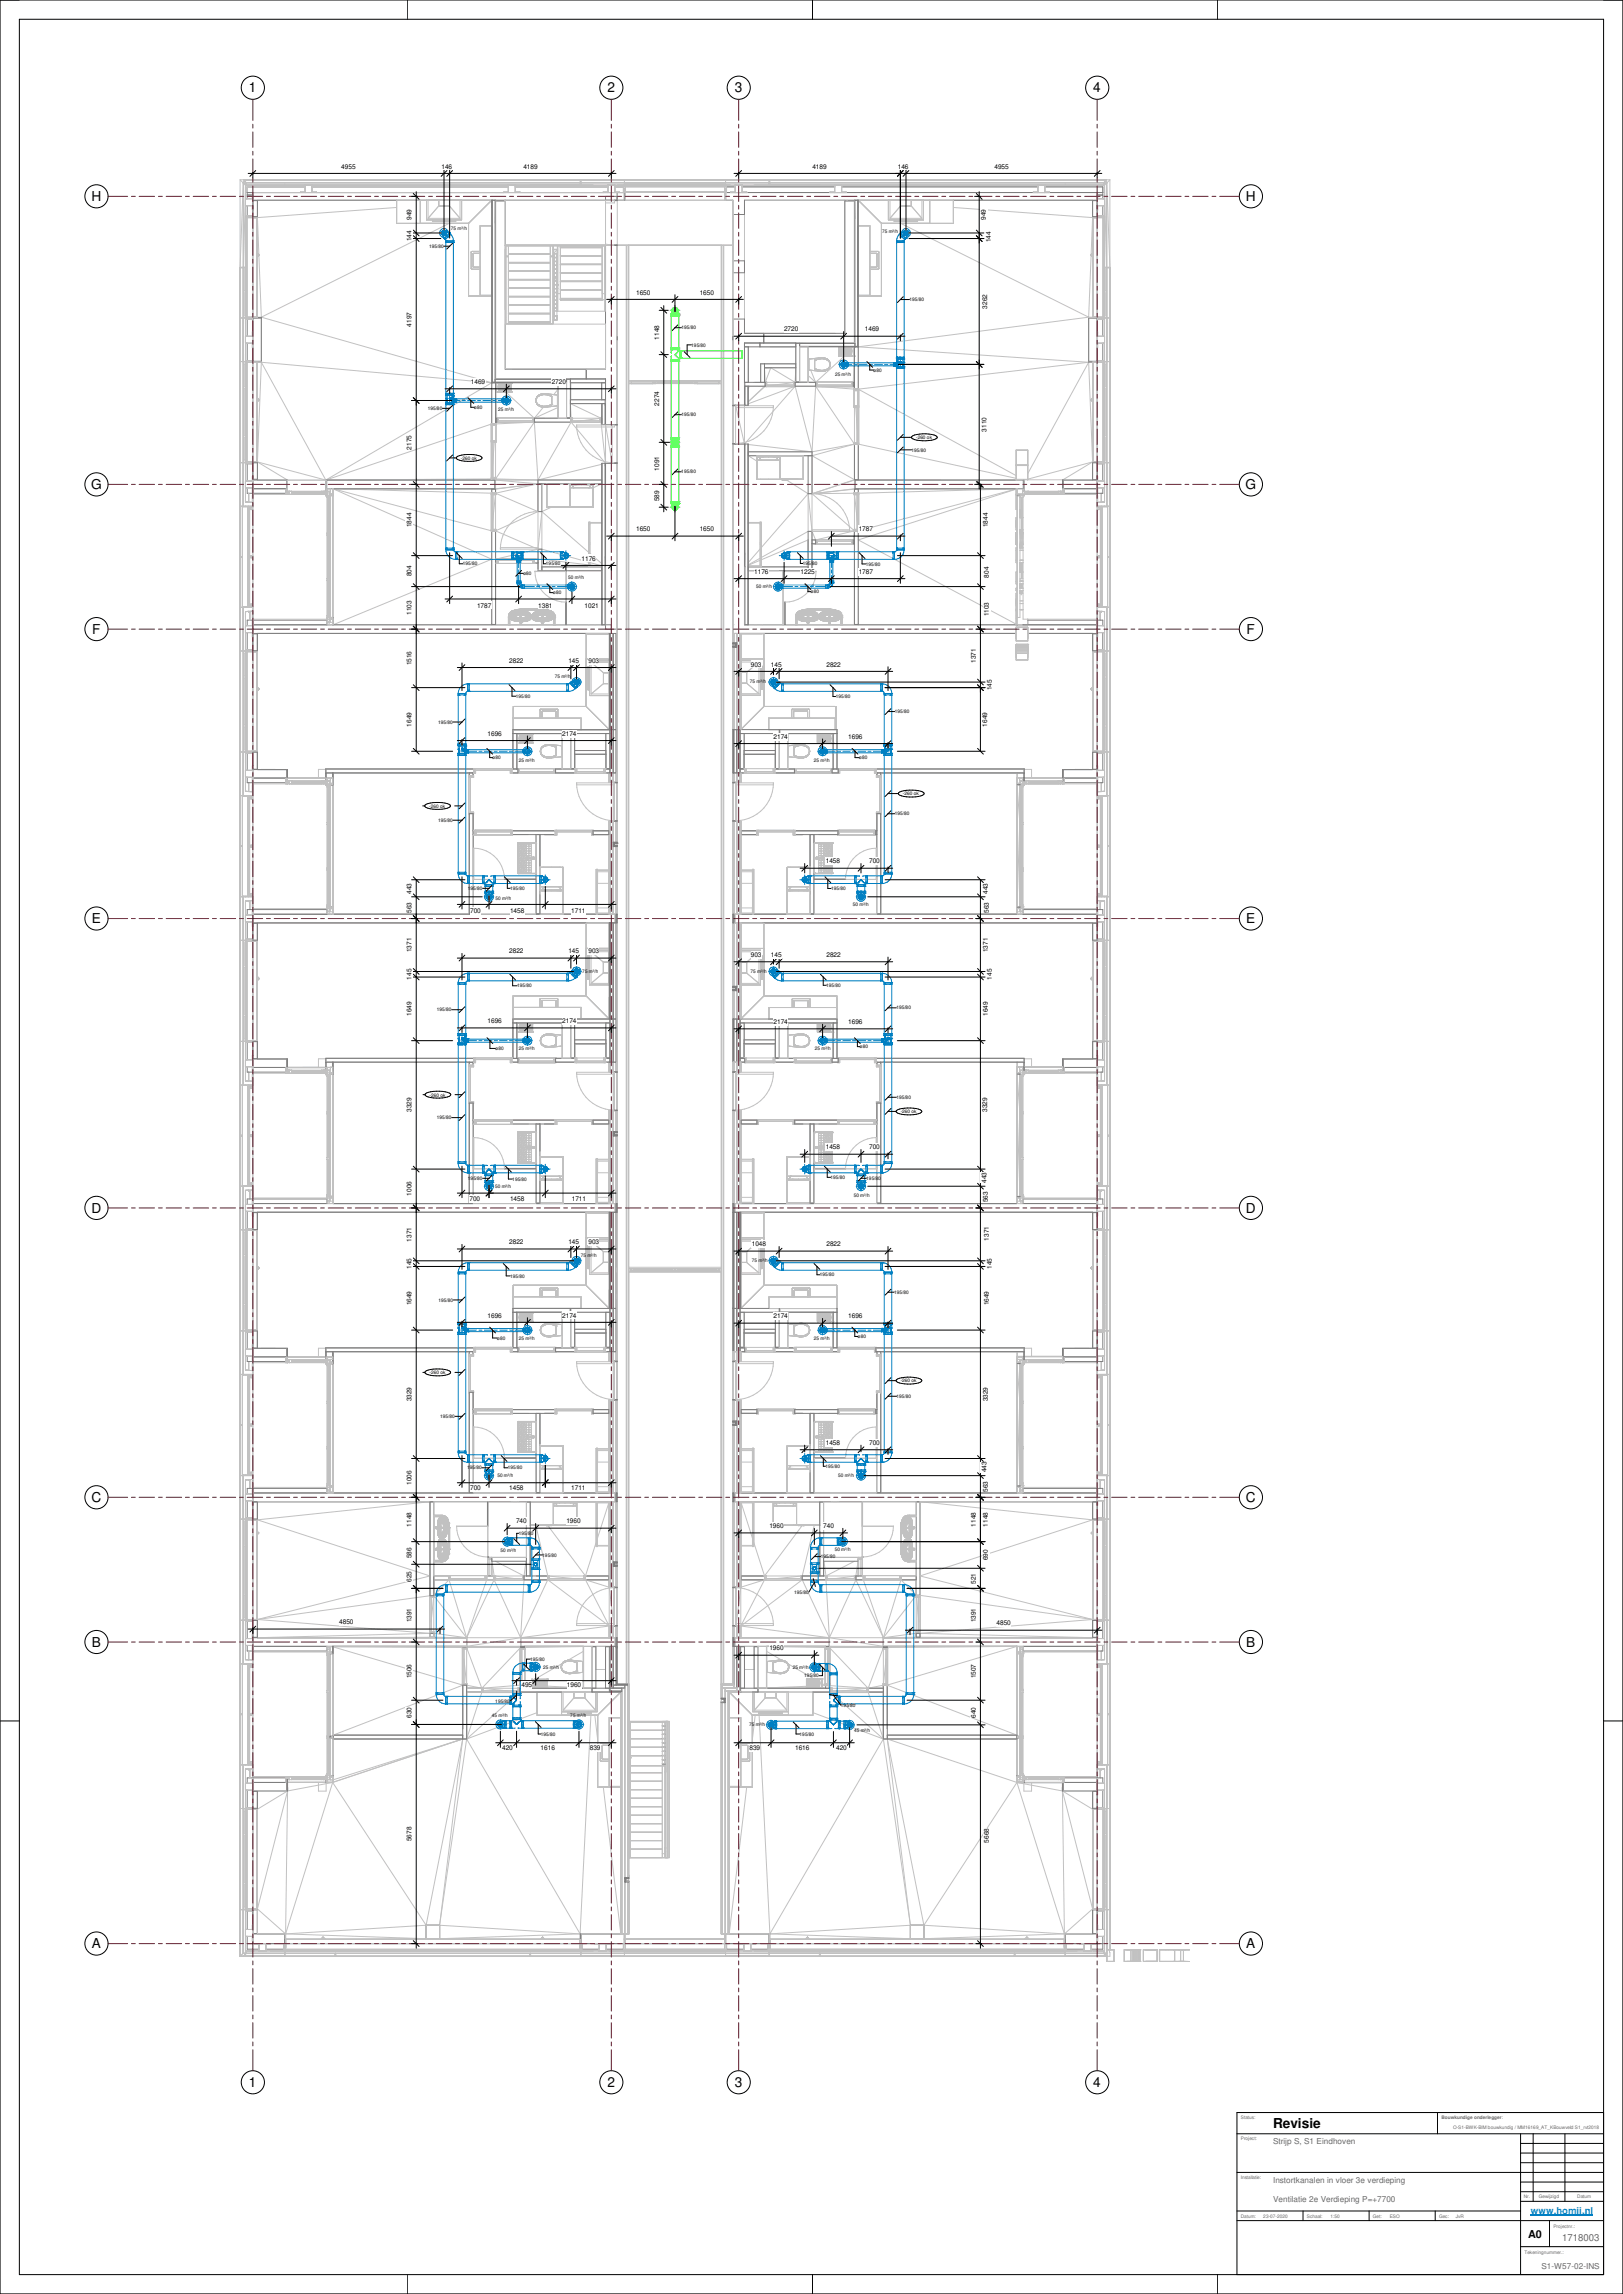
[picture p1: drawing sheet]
<svg xmlns="http://www.w3.org/2000/svg" width="841mm" height="1189mm" viewBox="0 0 841 1189" stroke-linecap="round" stroke-linejoin="round" font-family="sans-serif">
<defs><g id="words">
<g font-size="7.1">
<text x="129" y="48">1</text>
<text x="315" y="48">2</text>
<text x="381" y="48">3</text>
<text x="567" y="48">4</text>
<text x="47" y="104">H</text>
<text x="646" y="104">H</text>
<text x="47" y="253">G</text>
<text x="645" y="253">G</text>
<text x="48" y="328">F</text>
<text x="646" y="328">F</text>
<text x="48" y="478">E</text>
<text x="646" y="478">E</text>
<text x="47" y="628">D</text>
<text x="646" y="628">D</text>
<text x="47" y="778">C</text>
<text x="646" y="778">C</text>
<text x="48" y="853">B</text>
<text x="646" y="853">B</text>
<text x="48" y="1010">A</text>
<text x="646" y="1010">A</text>
<text x="129" y="1082">1</text>
<text x="315" y="1082">2</text>
<text x="381" y="1082">3</text>
<text x="567" y="1082">4</text>
<text x="660" y="1103">Revisie</text>
</g>
<text font-size="5.6" x="792" y="1160">A0</text>
<text font-size="5" fill="#666" x="809" y="1161">1718003</text>
<text font-size="4.9" fill="#007fff" x="793" y="1147">www.homij.nl</text>
<g font-size="4.2" fill="#666">
<text x="660" y="1111">Strijp S, S1 Eindhoven</text>
<text x="660" y="1131">Instortkanalen in vloer 3e verdieping</text>
<text x="660" y="1141">Ventilatie 2e Verdieping P=+7700</text>
<text x="799" y="1176">S1-W57-02-INS</text>
</g>
<g font-size="3.4">
<text x="177" y="87">4955</text>
<text x="229" y="87">146</text>
<text x="271" y="87">4189</text>
<text x="421" y="87">4189</text>
<text x="465" y="87">146</text>
<text x="515" y="87">4955</text>
<text x="213" y="114" transform="rotate(-90 213 114)">949</text>
<text x="511" y="114" transform="rotate(-90 511 114)">949</text>
<text x="213" y="125" transform="rotate(-90 213 125)">144</text>
<text x="513" y="125" transform="rotate(-90 513 125)">144</text>
<text x="330" y="153">1650</text>
<text x="363" y="153">1650</text>
<text x="512" y="160" transform="rotate(-90 512 160)">3262</text>
<text x="213" y="169" transform="rotate(-90 213 169)">4197</text>
<text x="406" y="172">2720</text>
<text x="448" y="172">1469</text>
<text x="342" y="176" transform="rotate(-90 342 176)">1148</text>
<text x="244" y="199">1469</text>
<text x="286" y="199">2720</text>
<text x="342" y="210" transform="rotate(-90 342 210)">2274</text>
<text x="511" y="224" transform="rotate(-90 511 224)">3110</text>
<text x="213" y="233" transform="rotate(-90 213 233)">2175</text>
<text x="342" y="244" transform="rotate(-90 342 244)">1091</text>
<text x="342" y="260" transform="rotate(-90 342 260)">589</text>
<text x="213" y="273" transform="rotate(-90 213 273)">1844</text>
<text x="330" y="275">1650</text>
<text x="363" y="275">1650</text>
<text x="445" y="275">1787</text>
<text x="512" y="273" transform="rotate(-90 512 273)">1844</text>
<text x="301" y="291">1176</text>
<text x="213" y="299" transform="rotate(-90 213 299)">804</text>
<text x="391" y="297">1176</text>
<text x="415" y="297">1225</text>
<text x="445" y="297">1787</text>
<text x="512" y="299" transform="rotate(-90 512 299)">804</text>
<text x="247" y="315">1787</text>
<text x="279" y="315">1381</text>
<text x="303" y="315">1021</text>
<text x="213" y="319" transform="rotate(-90 213 319)">1103</text>
<text x="512" y="319" transform="rotate(-90 512 319)">1103</text>
<text x="213" y="345" transform="rotate(-90 213 345)">1516</text>
<text x="264" y="343">2822</text>
<text x="295" y="343">145</text>
<text x="305" y="343">903</text>
<text x="389" y="345">903</text>
<text x="399" y="345">145</text>
<text x="428" y="345">2822</text>
<text x="506" y="343" transform="rotate(-90 506 343)">1371</text>
<text x="514" y="358" transform="rotate(-90 514 358)">145</text>
<text x="213" y="377" transform="rotate(-90 213 377)">1649</text>
<text x="512" y="377" transform="rotate(-90 512 377)">1649</text>
<text x="253" y="381">1696</text>
<text x="291" y="381">2174</text>
<text x="401" y="383">2174</text>
<text x="440" y="383">1696</text>
<text x="428" y="448">1458</text>
<text x="450" y="448">700</text>
<text x="213" y="463" transform="rotate(-90 213 463)">443</text>
<text x="512" y="463" transform="rotate(-90 512 463)">443</text>
<text x="213" y="473" transform="rotate(-90 213 473)">563</text>
<text x="244" y="473">700</text>
<text x="264" y="473">1458</text>
<text x="296" y="473">1711</text>
<text x="512" y="473" transform="rotate(-90 512 473)">563</text>
<text x="213" y="493" transform="rotate(-90 213 493)">1371</text>
<text x="264" y="494">2822</text>
<text x="295" y="494">145</text>
<text x="305" y="494">903</text>
<text x="389" y="496">903</text>
<text x="399" y="496">145</text>
<text x="428" y="496">2822</text>
<text x="512" y="493" transform="rotate(-90 512 493)">1371</text>
<text x="213" y="508" transform="rotate(-90 213 508)">145</text>
<text x="514" y="508" transform="rotate(-90 514 508)">145</text>
<text x="213" y="527" transform="rotate(-90 213 527)">1649</text>
<text x="512" y="527" transform="rotate(-90 512 527)">1649</text>
<text x="253" y="530">1696</text>
<text x="291" y="530">2174</text>
<text x="401" y="531">2174</text>
<text x="440" y="531">1696</text>
<text x="213" y="576" transform="rotate(-90 213 576)">3329</text>
<text x="512" y="576" transform="rotate(-90 512 576)">3329</text>
<text x="428" y="596">1458</text>
<text x="450" y="596">700</text>
<text x="511" y="613" transform="rotate(-90 511 613)">443</text>
<text x="213" y="620" transform="rotate(-90 213 620)">1006</text>
<text x="243" y="623">700</text>
<text x="264" y="623">1458</text>
<text x="296" y="622">1711</text>
<text x="512" y="623" transform="rotate(-90 512 623)">563</text>
<text x="213" y="643" transform="rotate(-90 213 643)">1371</text>
<text x="264" y="645">2822</text>
<text x="295" y="645">145</text>
<text x="305" y="645">903</text>
<text x="390" y="646">1048</text>
<text x="428" y="646">2822</text>
<text x="512" y="643" transform="rotate(-90 512 643)">1371</text>
<text x="213" y="658" transform="rotate(-90 213 658)">145</text>
<text x="514" y="658" transform="rotate(-90 514 658)">145</text>
<text x="213" y="676" transform="rotate(-90 213 676)">1649</text>
<text x="512" y="676" transform="rotate(-90 512 676)">1649</text>
<text x="253" y="683">1696</text>
<text x="291" y="683">2174</text>
<text x="401" y="683">2174</text>
<text x="440" y="683">1696</text>
<text x="213" y="726" transform="rotate(-90 213 726)">3329</text>
<text x="512" y="726" transform="rotate(-90 512 726)">3329</text>
<text x="428" y="749">1458</text>
<text x="450" y="749">700</text>
<text x="511" y="763" transform="rotate(-90 511 763)">443</text>
<text x="213" y="770" transform="rotate(-90 213 770)">1006</text>
<text x="244" y="772">700</text>
<text x="264" y="772">1458</text>
<text x="296" y="772">1711</text>
<text x="512" y="773" transform="rotate(-90 512 773)">563</text>
<text x="213" y="791" transform="rotate(-90 213 791)">1148</text>
<text x="267" y="790">740</text>
<text x="293" y="790">1960</text>
<text x="399" y="792">1960</text>
<text x="427" y="792">740</text>
<text x="506" y="791" transform="rotate(-90 506 791)">1148</text>
<text x="512" y="791" transform="rotate(-90 512 791)">1148</text>
<text x="213" y="808" transform="rotate(-90 213 808)">586</text>
<text x="512" y="809" transform="rotate(-90 512 809)">690</text>
<text x="213" y="820" transform="rotate(-90 213 820)">625</text>
<text x="506" y="821" transform="rotate(-90 506 821)">521</text>
<text x="176" y="842">4850</text>
<text x="213" y="841" transform="rotate(-90 213 841)">1391</text>
<text x="506" y="841" transform="rotate(-90 506 841)">1391</text>
<text x="516" y="842">4850</text>
<text x="399" y="855">1960</text>
<text x="213" y="870" transform="rotate(-90 213 870)">1506</text>
<text x="506" y="870" transform="rotate(-90 506 870)">1507</text>
<text x="270" y="874">495</text>
<text x="294" y="874">1960</text>
<text x="213" y="890" transform="rotate(-90 213 890)">630</text>
<text x="506" y="890" transform="rotate(-90 506 890)">640</text>
<text x="260" y="907">420</text>
<text x="280" y="907">1616</text>
<text x="306" y="907">839</text>
<text x="388" y="907">839</text>
<text x="412" y="907">1616</text>
<text x="433" y="907">420</text>
<text x="213" y="954" transform="rotate(-90 213 954)">5678</text>
<text x="512" y="955" transform="rotate(-90 512 955)">5668</text>
</g>
<g font-size="2.5">
<text x="234" y="119">75 m³/h</text>
<text x="457" y="121">75 m³/h</text>
<text x="222" y="128">195/80</text>
<text x="471" y="156">195/80</text>
<text x="353" y="171">195/80</text>
<text x="358" y="180">195/80</text>
<text x="433" y="195">25 m³/h</text>
<text x="453" y="193">ø80</text>
<text x="222" y="212">195/80</text>
<text x="246" y="212">ø80</text>
<text x="258" y="213">25 m³/h</text>
<text x="353" y="216">195/80</text>
<text x="475" y="228">-260 ok</text>
<text x="239" y="238">-260 ok</text>
<text x="472" y="234">195/80</text>
<text x="353" y="245">195/80</text>
<text x="240" y="293">195/80</text>
<text x="283" y="293">195/80</text>
<text x="416" y="293">195/80</text>
<text x="449" y="293">195/80</text>
<text x="271" y="298">ø80</text>
<text x="294" y="300">50 m³/h</text>
<text x="392" y="305">50 m³/h</text>
<text x="287" y="308">ø80</text>
<text x="420" y="308">ø80</text>
<text x="287" y="352">75 m³/h</text>
<text x="389" y="354">75 m³/h</text>
<text x="267" y="362">195/80</text>
<text x="433" y="362">195/80</text>
<text x="464" y="370">195/80</text>
<text x="227" y="375">195/80</text>
<text x="255" y="393">ø80</text>
<text x="269" y="395">25 m³/h</text>
<text x="422" y="395">25 m³/h</text>
<text x="445" y="393">ø80</text>
<text x="468" y="412">-260 ok</text>
<text x="222" y="419">-260 ok</text>
<text x="227" y="426">195/80</text>
<text x="464" y="423">195/80</text>
<text x="242" y="461">195/80</text>
<text x="264" y="461">195/80</text>
<text x="431" y="461">195/80</text>
<text x="257" y="466">50 m³/h</text>
<text x="442" y="470">50 m³/h</text>
<text x="302" y="504">75 m³/h</text>
<text x="389" y="504">75 m³/h</text>
<text x="268" y="512">195/80</text>
<text x="428" y="512">195/80</text>
<text x="226" y="524">195/80</text>
<text x="464" y="523">195/80</text>
<text x="257" y="544">ø80</text>
<text x="269" y="544">25 m³/h</text>
<text x="422" y="544">25 m³/h</text>
<text x="446" y="543">ø80</text>
<text x="223" y="568">-260 ok</text>
<text x="464" y="570">195/80</text>
<text x="226" y="580">195/80</text>
<text x="467" y="577">-260 ok</text>
<text x="242" y="612">195/80</text>
<text x="265" y="612">195/80</text>
<text x="430" y="611">195/80</text>
<text x="449" y="612">195/80</text>
<text x="257" y="615">50 m³/h</text>
<text x="442" y="620">50 m³/h</text>
<text x="301" y="651">75 m³/h</text>
<text x="390" y="654">75 m³/h</text>
<text x="264" y="662">195/80</text>
<text x="425" y="662">195/80</text>
<text x="463" y="671">195/80</text>
<text x="227" y="675">195/80</text>
<text x="258" y="694">ø80</text>
<text x="269" y="694">25 m³/h</text>
<text x="422" y="694">25 m³/h</text>
<text x="445" y="693">ø80</text>
<text x="223" y="712">-260 ok</text>
<text x="467" y="716">-260 ok</text>
<text x="465" y="724">195/80</text>
<text x="228" y="735">195/80</text>
<text x="242" y="762">195/80</text>
<text x="263" y="762">195/80</text>
<text x="428" y="761">195/80</text>
<text x="258" y="765">50 m³/h</text>
<text x="434" y="765">50 m³/h</text>
<text x="269" y="795">195/80</text>
<text x="433" y="804">50 m³/h</text>
<text x="259" y="804">50 m³/h</text>
<text x="281" y="807">195/80</text>
<text x="425" y="808">195/80</text>
<text x="412" y="826">195/80</text>
<text x="275" y="861">195/80</text>
<text x="281" y="865">25 m³/h</text>
<text x="411" y="865">25 m³/h</text>
<text x="417" y="869">195/80</text>
<text x="257" y="882">195/80</text>
<text x="436" y="885">195/80</text>
<text x="255" y="890">45 m³/h</text>
<text x="296" y="890">75 m³/h</text>
<text x="280" y="899">195/80</text>
<text x="388" y="895">75 m³/h</text>
<text x="414" y="900">195/80</text>
<text x="443" y="897">45 m³/h</text>
</g>
<g font-size="2.5" fill="#666">
<text x="643" y="1098">Status:</text>
<text x="747" y="1098">Bouwkundige onderlegger:</text>
<text x="753" y="1103">O-S1-BWK-BIM bouwkundig / MM16169_AT_KBouwveld S1_rvt2018</text>
<text x="643" y="1109">Project:</text>
<text x="643" y="1129">Installatie:</text>
<text x="797" y="1139">Gewijzigd</text>
<text x="817" y="1139">Datum</text>
<text x="643" y="1150">Datum:</text>
<text x="655" y="1149">23-07-2020</text>
<text x="677" y="1150">Schaal:</text>
<text x="689" y="1149">1:50</text>
<text x="711" y="1150">Get:</text>
<text x="720" y="1149">ESO</text>
<text x="746" y="1150">Gec:</text>
<text x="754" y="1149">JvR</text>
<text x="805" y="1155">Projectnr.:</text>
<text x="790" y="1168">Tekeningnummer.:</text>
</g>
<text font-size="2.4" fill="#666" x="790" y="1139">Nr.</text>
</g></defs>
<g fill="none" stroke="#c1c1c1" stroke-width=".52">
<path d="M124 93v45M124 93h2M124 93l2 2M126 95l-2 43M126 95v168M126 95h1M126 95h.1M126 95l1 1M126 95v43M126 95v70M126 93l1 2M126 93v2"/>
<path d="M127 93h148M127 93h19M127 93v2M127 96v164M127 96l-1 42M127 95h.1M127 95v1M127 95h-1M127 95v1h198M127 95h445M146 93h-1M148 93h153v3"/>
<path d="M158 96v4M158 97h-30v3h196M162 96v4M162 97h101M263 96v4M267 96v4M267 97h48M275 93h150M301 95h-174M301 95h.1M301 93v3M301 95h23"/>
<path d="M303 93h19M315 96v4M319 96v4M319 97h4M323 99h1M324 93v3M324 95h.1M324 96h.1M324 96h52M324 96h-1v4M325 96h.1M337 96h.1"/>
<path d="M362 96h1M362 96h.1M363 96h.1M375 96h.1M375 96h1v4M376 98h.1M376 99h.1M376 96h.1M376 95h.1M376 93v3M376 95h23M378 93h19"/>
<path d="M381 96v1h-5M385 96v1h48v-1M399 93v3M399 95h.1M399 95h173M436 96v1h102v-1M541 96v1h30v3M552 93h-153v3M554 93h19M572 95v1h-197M572 95h.1M572 95h1"/>
<path d="M572 95v1M572 95h2M572 96v69M572 96l1 42M573 93l-1 2M573 93h-148M573 93h.1M573 93h2M573 93l1 2M573 95v168M573 95l-1 1M574 95l1 43"/>
<path d="M574 95v43l-1-43M574 95h-1M575 93v45M575 93l-1 2M127 113h.1M127 114h1M127 107h1M127 103h1M127 112h.1M127 112v2M131 113h2M131 113v-1h-3l-1 1"/>
<path d="M131 112v1M133 113v51h2M205 104v12h38M205 108l-72 5 1 19-1-1M218 104v12M221 104v10h18v-10M222 113h16M222 104v9M224 115h12M224 114v1M227 107h6M227 107l-5 6"/>
<path d="M227 104v3M233 116l-98 48M233 107l5 6M233 104v3M236 114v1M238 104v9M243 116v37M249 117h6v36h-6zM255 104h-122v61M255 104v3M255 104l-12 12M257 104v93"/>
<path d="M257 104h.1M257 104v12M262 104h.1M320 104h60v23h-60zM324 104v-6v6M376 104v-6v6M380 104v769M439 104h.1M443 104h.1M443 104v74M443 104v9M445 117h6v36h-6z"/>
<path d="M445 104h121v61M445 104v3M445 104l12 12M457 116v37M460 104v10h19v-10M461 104v9M461 113h17M463 115h12M463 114v1M464 114v1M464 115h11M464 115h-1"/>
<path d="M467 107l-6 6M467 107h5M467 104v3M467 116l97 48M472 107l6 6M472 104v3M475 114v1M478 104v9M482 104v12M494 104v12h-37M494 108l72 5-1 19M566 113v51"/>
<path d="M566 113h3M569 112v1M569 113v-1h3v1M571 103h1M571 107h1M572 114h.1M572 112h.1M572 113h.1M572 112v2M124 138h3M126 139h.1M126 139h-2v149h2"/>
<path d="M127 126h1M127 125h1M127 125v1M133 131l1 1-1 1M134 132l1 32M244 139h.1M244 131v8M244 131h.1M244 130v1M244 139l5 1M244 130h.1M245 132v6"/>
<path d="M245 138h.1M245 132h.1M245 138l4 1M245 131v1M245 131h4M245 131h.1M249 130h-5M262 127h56M262 129v31M262 133h1M262 127h25v41h-25zM263 132h22"/>
<path d="M263 136h22M263 127v41M285 133h2M285 127v41M287 133h2M287 140h2M287 136h2M287 137h2M287 129h2v37h-2zM287 132h2M287 138h2M287 139h2"/>
<path d="M287 135h2M287 134h2M289 129l-2 2h2M289 127h24v34h-24zM290 133h22M290 128h22M290 127v28M290 137h22M312 127v28M312 137h-22M314 127v26M325 127v746"/>
<path d="M326 127v847M326 127v875h-25M374 127v875h25M374 127v746M375 127v746M451 130h4M451 131h3M454 131h.1M454 131v1M454 132h.1M454 138l-3 1M454 132v6"/>
<path d="M454 138h.1M455 130h.1M455 139l-4 1M455 139h.1M455 130v1M455 131h.1M455 131v8M565 132l1 1M565 132l-1 32M566 131l-1 1M572 129h.1M572 133h.1"/>
<path d="M572 125h.1M572 126h.1M572 125v1M572 138h3M573 139h2v149h-1M574 139v26M127 152h1M127 151h1M127 151v1M243 154h12M263 145h22M263 149h22"/>
<path d="M263 158h22M263 154h22M263 140h22M285 141h-22M285 149h-22M287 144h2M287 152h2M287 158h2M287 141h2M287 156h2M287 147h2M287 160h2"/>
<path d="M287 146h2M287 143h2M287 142h2M287 145h2M287 148h2M288 150h.1M289 154h-2M289 148h.1M289 150h.1M289 150h-2M289 148v2M289 152h1"/>
<path d="M290 155h22M290 155h.1M290 150h22M290 142h22M290 146h22M312 152h1M312 155h.1M312 141h-22M312 150h-22M312 146h-22M445 154h12M572 151h.1"/>
<path d="M572 152h.1M572 151v1M124 167v18M126 165v22M127 163h1M127 165h.1M127 178h1M127 174h1M127 163v2M127 164l1 1h3h4M127 165h-3M131 165h.1"/>
<path d="M135 164v24M135 164l120 34M262 168h52v23h-52zM263 163h22M263 167h22M263 162h22M285 167h-22M287 166h2M287 161h2M287 164h2M287 161v3h2M386 173h47"/>
<path d="M386 168v-64h52v69M388 180v18M394 180h18v9h-18v9h-3M414 178h.1M414 178h29M414 178h4M435 180v5M435 180v4M435 180h.1M435 180v4h6M435 180h6M441 180h.1"/>
<path d="M441 180v5M441 180l1 5M442 180h.1M442 180l1 5M442 180v5M443 180h.1M443 180v5M443 180h-8M443 180v18h-2h1M443 180l-1 18M445 180v69M445 180l119 8"/>
<path d="M564 164v24M564 164l-119 16M564 164h5M569 165h.1M571 178h1M571 174h1M572 163h.1M572 165h3M572 165h.1M572 163v2M572 164v1h-3h-5M572 165v22"/>
<path d="M574 165v22M575 167v18M124 187h3M126 187v53M127 189h1M127 188h.1M127 187v2M127 187h.1M131 188v-1h-3l-1 1M131 187v1M131 187h.1M135 188h-2v61h179"/>
<path d="M135 188h-2v51M135 188l34 61M135 188l-2 51M135 188l120 10M255 198l-86 51M255 198v51M257 198v19h1M257 198v21M257 198v1M257 199h.1M257 199h8M257 199v4"/>
<path d="M258 199l-1 4M258 199h7M258 199h.1M258 199v4M258 199l1 4M259 199v4M259 199h6v4M259 199h5M259 199v3M259 200h5M259 200v2M259 200v2v-2"/>
<path d="M264 200v2h-4M264 200v2h-5M264 200h-5M264 200v2M264 199h-5v3h5M264 199v3M264 199v4M264 199l1 4M265 199h-7M265 199v4M265 199h-6M265 199h.1"/>
<path d="M265 191h49M289 198h5v19h-5zM289 198v19M294 196l-37 1M294 196v1M294 196l-5 1M294 196l-1 1M296 198h16v9h-16zM320 199h.1M320 198h.1M320 197h.1M326 197h48"/>
<path d="M326 199h48M326 198h1M327 197v2M327 198h11M338 197v2M338 198h1M339 197v2h21v-2M340 199h.1M341 198h18M341 197v2M359 197v2M360 199h.1"/>
<path d="M360 198h1M361 197v2M361 198h11M372 197v2M372 198h2M386 198v126M396 198h1v2M397 198v2M399 191h-3l1 7M399 191l-2 7M399 191l13 7M412 198v2"/>
<path d="M412 198l-15 2M412 198h.1M412 191h-16v7h27M412 191v7M414 198h-3v2M414 198h-2M414 198h5M419 198h.1M419 198h-5v-18h5v18M419 189h.1M419 198h4M419 195l4 3"/>
<path d="M420 192l3 6M422 191l1 1M422 187h.1M422 187v4l1 1M422 191h1M422 198h20M423 198v2M423 191l1 1M423 186l-1 1M423 192h1M423 186v1M423 187h-1"/>
<path d="M423 192h.1M423 191h.1M424 186h-1M424 186l-1 1M424 192h.1M424 192h1M424 186h.1M424 192h2M425 186h-1M425 185v1M425 185l-6 1v6h6M425 185l-1 1"/>
<path d="M425 192h1M425 192h.1M426 192h.1M426 192h-1M426 185l1 1M426 185l-2 1M426 186h.1M426 186h-2M426 186h2M426 186h-1M426 186h1M427 186h1"/>
<path d="M427 192h-1M427 186h.1M427 192h.1M428 192h.1M428 192h-1M428 186h.1M428 186l1 1M428 191v1M429 191l-1 1M429 187h1M429 191h.1M429 191h-1"/>
<path d="M429 187h.1M430 187v1M430 191h.1M430 191h-1M430 187v2M430 187h.1M430 190h.1M430 190v1M430 188v1M430 189h.1M430 189v1M430 189l-1 2"/>
<path d="M430 188h.1M435 184h6M435 185h8M435 184h.1M435 185h.1M435 184v1M435 181v3h6M435 181h6v3M436 184h4M436 181v3M436 181h4M436 181h4v2v-2"/>
<path d="M436 183l4 1M436 181v2M436 183h4M436 182v1h4M436 182h4v1h-4zM436 182h3M436 182h2M437 185h4M437 182h1M437 182h-1M438 182h-2h1M438 182h-1"/>
<path d="M438 185l-15 13M438 182v1M438 182l-2 1h2M438 182h.1M438 183h.1M438 183h1M438 182l1 1M438 182h1M439 182v1h-3h2M439 182h-1M440 182v1M440 181v2"/>
<path d="M440 181h-4v2h4M440 181v3M440 184h-5M440 181l1 3M441 181h-6v3M441 184h-6h6M441 181v3M441 180v4M441 181h-6M441 184h-6M441 180h-6v4M441 180h-6"/>
<path d="M441 185h.1M441 184h.1M441 198v2M442 198l1 4M442 185h.1M443 185h.1M564 188h2v61h-15l15-10M564 188h5M564 188l-31 57M564 188l2 51M564 188l-119 14M566 188v51"/>
<path d="M569 187v1M569 187h.1M569 188v-1h3v1M572 189h.1M572 187h.1M572 188v52M572 187v2M574 187v53M575 187h-3M127 200h1M127 201h1M127 200v1"/>
<path d="M133 206h.1M133 208h.1M133 206l1 1-1 1 1-1zM255 219v29M257 220h-2l-86 29M257 219v10h-2M257 203h8M257 203h.1M257 219h20M257 217h20M257 219v1M258 219h-1"/>
<path d="M258 219v-1h18v1M258 219h-1v1M258 217v1M258 203h.1M258 203h7M259 203h6M259 203h5M259 202h5M260 200h3v2M260 200v2M260 202h3M260 200h3"/>
<path d="M260 200v1M260 201h1M260 200v1h3l-3 1M261 201h.1M261 201h-1M261 201h1M262 201h-2M262 201h.1M262 201h1h-1M262 203l15 14M262 201h1M263 201h-1"/>
<path d="M263 200l-1 1M263 200h-3l1 1M263 200v2M264 200h-4v2M264 202l-5 1M265 203h-7M265 203h.1M273 219l-16 1M276 217v1M276 219h35M277 217h-1h6M277 217v2"/>
<path d="M277 219l-20 29M277 219l2 30M278 208h.1M278 208v1M278 208l1 2M278 207v1M278 207h.1M278 206v1M278 206h.1M278 209l1 1M278 206v2M278 209h.1"/>
<path d="M279 205l-1 1M279 205h.1M279 210h1M279 210l1 1M279 210h.1M280 210v1M280 205h-1M280 205h.1M280 210l1 1M280 210h.1M280 211h1M280 204v1"/>
<path d="M280 204h.1M280 210h1M281 211h1M281 204h-1M281 204v1M281 210l1 1M281 210v1M281 205h-1M281 211h.1M282 211l-5 6M282 205h1M282 205h-1"/>
<path d="M282 204h-1M282 204h1M282 211h.1M282 211h2M282 211h1M282 204v1M282 204l1 1M282 204h.1M283 204h1M283 205h1M283 211h.1M283 211h1"/>
<path d="M283 211h-1M283 204h.1M283 204l6 1v5l-6 1M283 204v1M283 204l1 1M284 205h.1M284 204v1M284 204h.1M284 211h-1M284 210v1M284 210l-1 1M284 210h.1"/>
<path d="M284 205h1M284 211h.1M284 204l1 1M285 210h.1M285 210h-1M285 205h.1M285 205l1 1M285 205h1M285 210l-1 1M286 210h.1M286 210h-1M286 205v5"/>
<path d="M289 211l-12 6M289 202l-2 3M289 217h-12M295 217h17h-1v1M296 217h.1M296 209v8M296 209h16M296 209l15 8M296 219h16M296 217v2M296 217h-2h3v2M296 219l18 21"/>
<path d="M296 219l-17 30M297 218h14v1M311 217v2M311 217l-15 2M311 219l3 21M312 216l-1 1M314 220h.1M314 209v1M314 207v117M381 210h5M381 210v20h5M381 210l5 20"/>
<path d="M386 200v10M386 209v1M386 210h.1M388 200h.1M388 200h8M388 200v2M396 200h16M396 200h27M397 200h-1M397 200l-9 8 8-8M397 200h14M412 200l-24 9"/>
<path d="M412 200l-26 30M412 200l9 34M422 200h20M423 200l20 30M423 200l-2 34M423 200h19M425 200l18 2M442 200h1v2M443 210h2M443 202h2M443 210v70h-1M443 201v10h1"/>
<path d="M443 210l2 20M444 202v8M445 202l82 45M445 201v29M445 211h-1v19h1M566 206l-1 1 1 1M566 208h.1M566 206h.1M572 201h.1M572 200h.1M572 200v1M124 240h3"/>
<path d="M126 240v22M126 240h1M127 227h1M127 238h1M127 226h1M127 238v2M127 239l1 1h5M127 226v1M127 240h.1M131 239h2M131 240h.1M133 237h.1"/>
<path d="M133 239l36 10M133 239l16 10M255 220h2M255 229v19M255 229h2M255 220v9M256 229l-1 19M257 229v61M314 220h3v20M314 220l3 20M386 230v1M386 230h.1"/>
<path d="M388 234h33M388 230l33 4M392 236h24v12h-24zM392 236v2h12v-2M393 236v1M393 237l1 1M393 237h-1M395 237h-2M395 236v1M398 237h-3M398 237h3M398 236v1"/>
<path d="M401 237h2M401 236v1M403 236v1M403 237l-1 1M403 237h1M404 236v12M419 236h-31l4 3M421 234v46h2M443 230h2M443 230l-22 6 22 13M443 230l-22 4M444 229h-1v1"/>
<path d="M445 230l82 18M566 239l-33 9h-6M566 237h.1M569 240h.1M569 239h-3M572 227h.1M572 238h.1M572 226h.1M572 240h1M572 240h.1M572 238v2M572 239v1h-6"/>
<path d="M572 226v1M574 240v22M575 240h-3v20h-3M124 242v18M127 253h1M127 249h1M129 256v4h-2M131 256v65M131 256h38M131 257v3M131 256h.1M148 253h1"/>
<path d="M149 255h20M149 249v4M149 249h.1M149 249v7M149 255v-1h-1v2M149 255v1M150 255v1M151 255v1M151 255h16M151 256h.1M151 256h16M151 255h.1"/>
<path d="M167 256h.1M167 255h.1M167 255v1M168 255v1M169 256v1M169 257h.1M169 255v2h2M169 249v7M169 255v-1h1l-1 2M169 257h3M169 249v4h2v3M169 258h2"/>
<path d="M169 256v67h2v-2M169 256h3v1h-1M170 255h1M170 255h1v2M170 258v18v-18v18M171 257v63M171 257h.1M173 253l82 37-82 34zM173 253l82 22M173 253l84 3M173 253h82M255 256v19"/>
<path d="M255 255v20M255 253v71M255 248l-86 1M255 248h2M255 249l24 2M255 249h24M255 247h2v1M257 256l-2 19M257 256l22 9M257 255v1h-2M257 248l22 1M257 253h-85v71"/>
<path d="M257 253h-2M279 249v36M279 251l-22 2M279 251l-22 5M281 251h1M283 251v12h24v-12h-12v12M297 251h.1M297 251v2M297 251h-2M298 251h-1M298 251h.1M301 251h3"/>
<path d="M301 251h-3M301 251h.1M304 251h2M304 251h.1M306 251l-1 2M306 251h1M306 251h.1M307 251v2h-12M312 241l-33 8M312 251l-5 2M314 240h3M314 240v1"/>
<path d="M314 240h.1M393 248v1M398 248v1M404 248v1M404 248h.1M405 248l1 1M405 248v1M406 248v1M406 248h.1M406 249h.1M407 248h.1M407 248v1"/>
<path d="M407 249h.1M407 249l12 7M408 248h.1M408 248v1M408 249h.1M419 256v19M419 256h2M419 256l-24 28M419 256l2 19M421 256l22 19M443 256l2 19M443 256h-22"/>
<path d="M443 255v1h1M443 249h84M443 249l-22 7M443 249h2M443 253h2v71M443 253l-22 3M445 255v20M445 249h-2M445 249h82M445 256h-1v19h1M527 241h6M527 253l-82 22"/>
<path d="M527 253l-82 27 82 43M527 256h6M527 253h-84M527 253l-84 3M527 253v11M527 256h4M527 257h2v63h-2M527 256v1h4M529 258h1M530 258v18l-1-18v18M530 249h1M530 257h.1"/>
<path d="M531 257h.1M531 256v1M531 255l-1-1v2h39v65h-39v-65M531 255h20M532 255v1M533 249v-16h-6v16M533 255v1M533 256h.1M533 256h15M533 255h15M533 255h.1M548 256h.1"/>
<path d="M548 255v1M548 255h.1M550 255v1M551 256v-7h-20v8h-2M551 255v-1v2M551 249v4M551 253h.1M568 256h.1M569 257v3M571 256v4M571 253h1M571 249h1"/>
<path d="M575 242v18M124 262h7M126 262v1M127 262v1M127 260h4M128 263h.1M128 263v52M129 262v1M129 263v52M131 263h-5v52h5M131 263h-1v1h1M169 276h2"/>
<path d="M169 277h2M170 277v23v-23M255 275h2M255 274h2v1M257 275l22 10M279 265l-22 10M279 265h2M281 265l-2 20M281 265l24 21M281 265v20M286 263l-5 2M292 263h.1"/>
<path d="M293 263h-1M293 263h.1M294 263h.1M296 263h.1M301 263h.1M305 271v23M306 271h6zM306 271v22h2M306 271h-1M306 271h-1v23M307 263h.1M388 271h6z"/>
<path d="M394 271h.1M394 271v22M394 271v23M419 275h2M419 275l-24 14M421 275l2 5M422 280h20M423 280h.1M423 280v2h-2v14h-15v28M442 280h-19M443 275h2M443 275l-1 5v2h1v42h2"/>
<path d="M443 275l-19 5M443 275h-22M444 274h-1v1M527 277h.1M527 279h.1M527 278h.1M527 276h.1M527 276v6M527 280h.1M527 268v7M529 277h1M529 279h1"/>
<path d="M529 268h.1M529 278h1M529 276h1M529 275h.1M529 276h.1M529 280h1M530 268h.1M530 275h.1M530 276h.1M569 263h5v52h-5M569 262h6M569 263h1v1h-1"/>
<path d="M570 263v52M571 262v53M571 263h.1M571 263v52M572 262v1M574 262v1M126 289h-2v149h2M131 288h-1v1h1M169 300h2M257 290h1M257 292h20M257 290h20"/>
<path d="M257 290v2v32h-2M258 290h18M258 290v2M276 290v2M277 290v2h2v3M279 285v5h-3M279 285l-22 5M279 285h2M279 296h14v28M281 290l24 3M281 285l24 6M281 294h31"/>
<path d="M295 296h17M305 293h1M306 293l6 1zM306 287l6 5M306 292l5 1M306 281v1M306 294h.1M314 294h.1M314 288v6M386 294h.1M386 287v7M386 293v1"/>
<path d="M388 296h15M388 293l6 1zM388 294h31M394 293h.1M394 294h.1M394 285l-6 7M394 289l-6 4M394 290l-6 3M419 289v-9l-24 10M422 282h20M423 280v2M441 280v2"/>
<path d="M527 282h.1M527 281h.1M527 285h.1M527 290h.1M527 296v7M527 284v8M529 282h1M529 296h1M529 284h1M529 285h1M529 281h1M529 290h1"/>
<path d="M529 292h1M529 300h1M529 282v2M529 292v8h1v-8M530 282v2M530 282h-1M569 288h1v1h-1M574 289h1v149h-1M124 315h7M124 317v18M126 315v22M126 315v98"/>
<path d="M126 315h.1M127 317h2v4M127 315h.1M127 317v93M128 315h.1M129 315h.1M131 313h-1v1h1M131 317h-4M169 319h2M169 301h2M169 320h3M169 320h2"/>
<path d="M170 302h.1M170 302v16h1v-16M170 302h1M170 302v16M171 302v16M171 302h.1M171 320v2h-2M263 319h.1M263 319v5M263 319h5M264 319v5M264 318h.1"/>
<path d="M264 318l-1 1M264 318v1M264 319h.1M264 318h1M264 319h1M265 318h.1M265 318l-1 1M265 318v1M265 317h.1M265 319v2M265 319h.1M265 317l-1 1"/>
<path d="M265 317v1M265 318h1M265 319v1M265 317h1M265 319h1M266 317h.1M266 317h-1M266 318h-1M266 318h.1M266 318v1M266 318l-1 1M266 317l-1 1"/>
<path d="M266 319v1M266 319h.1M266 317v1M266 319h1M266 318h1M267 318h.1M267 318l-1 1M267 318h-1M267 319h.1M267 319h-1M267 318v1M267 319v1"/>
<path d="M267 317h.1M267 319h1M268 319v3M268 316h.1M268 316l-3 1M268 316l-2 1M268 316v1M268 317h.1M268 317l-2 1M268 317h-2M268 317h4M268 317v1"/>
<path d="M268 317l-1 1M268 318h.1M268 318h-1M268 318l-1 1M268 318l1 1M269 319h.1M269 319h-2M269 319h-1M269 316h.1M270 320h.1M270 316h.1M270 316h-2"/>
<path d="M270 316l-2 1M270 318h-2M270 318h2M270 319h-1M270 319h1M270 317l-2 1M270 317h-2M270 317h2M270 316h11M270 317l2 1M270 318l-1 1M270 318l3 1"/>
<path d="M270 318h1M270 316v3M271 319h1M271 319h.1M271 319h-2M271 318l2 1M271 318v1M272 318h1M272 318h-1M272 318h.1M272 317l1 1M272 317v1"/>
<path d="M272 317l2 1M272 317h.1M272 317h-4M272 317h2M272 319h3M272 319v3M272 319h.1M272 319v1M273 319h.1M273 319h-1M273 319v1M273 318v1"/>
<path d="M273 318h1M273 318h.1M273 319h1M274 318v1M274 318l-1 1M274 318h.1M274 318h-1M274 319v1M274 319h-1M274 319h.1M274 317v1M274 317h.1"/>
<path d="M274 318h1M274 318l1 1M275 319v2M275 319h-1M275 318v1M275 318h-1M275 318h.1M275 319h.1M276 319v2M276 319h3M276 319h.1M276 318v1"/>
<path d="M276 318h.1M276 319h1M276 318h1M277 318l-1 1M277 318h.1M277 318h-1M277 319h.1M277 319v1M277 318v1M277 317l-1 1M277 317h.1M277 317v1"/>
<path d="M277 319h1M277 318h1M277 318l1 1M278 319v1M278 319h.1M278 318h-1M278 318h.1M278 319h-1M278 318v1M278 319h1M279 319v3M279 319h.1"/>
<path d="M279 319h-1M279 317h4M279 317h-2M279 317h.1M279 317l-2 1M279 317l-1 1M279 317v1M279 318h-1M279 318h.1M279 318l-1 1M279 318h1M280 318l-2 1"/>
<path d="M280 318v1M280 319h-1M280 319h.1M281 320h.1M281 316h.1M281 316h2M281 316l2 1M281 318h2M281 318h-2M281 319h1M281 319h-1M281 317l2 1"/>
<path d="M281 317h2M281 317h-2M281 317l-2 1M281 316v3M281 318h1M281 318l1 1M281 318h-1M281 316h-13M281 316h-11M282 316h.1M282 319h1M282 319h.1"/>
<path d="M282 319h2M282 318v1M282 318l2 1M283 318h-1M283 318l1 1M283 318h.1M283 318h1M283 317v1M283 317l1 1M283 317l2 1M283 317h.1M283 317h2"/>
<path d="M283 316l2 1M283 316v1M283 316h.1M283 316l3 1M283 319v3M283 319h4M284 319h-1M284 319v1M284 319h.1M284 317h.1M284 318v1M284 318h.1"/>
<path d="M284 318h1M284 319h1M285 319h-1M285 319h.1M285 318h.1M285 319v1M285 318l-1 1M285 318v1M285 318h-1M285 317v1M285 317l1 1M285 317h.1"/>
<path d="M285 318h1M285 317h1M285 319h1M286 318h-1M286 318l-1 1M286 318v1M286 317h.1M286 317h-1M286 319l-1 1M286 318h.1M286 319h-1M286 319h.1"/>
<path d="M286 317v1M286 319v2M286 318l1 1M286 317l1 1M286 319v1M287 318v1M287 318h.1M287 318h-1M287 319h.1M287 319v5M287 319h-1M412 319h4"/>
<path d="M412 319v5M412 318h.1M412 318v1M412 318l1 1M413 319h.1M413 319v5M413 319h-1M413 318h.1M413 318v1M413 318h-1M413 318h1M413 317h.1"/>
<path d="M413 317v1M413 319h1M413 319l1 2M413 317h1M414 319h.1M414 319h-1M414 317h.1M414 317l-1 1M414 319v2M414 318h.1M414 318l-1 1M414 318v1"/>
<path d="M414 317v1M414 317h-1M414 319v1M414 319h1M414 318h1M414 318l1 1M414 317h1M415 317h.1M415 317h-1M415 317l-1 1M415 318h.1M415 318h-1"/>
<path d="M415 319v1M415 319h.1M415 317v1M415 318v1M415 319h1M415 318h1M416 319h.1M416 319h-1M416 318v1M416 318l-1 1M416 319v1M416 317h.1"/>
<path d="M416 319v3M416 316h.1M416 316l-2 1M416 316h1M417 316h.1M417 316l-2 1M417 316l-3 1M417 316v1M417 317h4M417 317h-2M417 317h.1M417 317l-2 1"/>
<path d="M417 317v1M417 318h.1M417 318h-1M417 318h-2M417 318l-1 1M417 318v1M417 319h.1M417 319h-1M418 316h.1M418 320h.1M419 320h.1M419 320h-1"/>
<path d="M419 318h-2M419 318h1M419 316h.1M419 316h-2M419 316l-2 1M419 316h-3M419 317l-2 1M419 317l1 1M419 319h-2M419 319h1M419 317h-2M419 317h2"/>
<path d="M419 316h11M419 316v3M419 318l-2 1M419 318l2 1M420 319h1M420 319h.1M420 319h-3M420 318l2 1M420 318v1M420 318h2M420 318h.1M421 317l1 1"/>
<path d="M421 317l-1 1M421 317h.1M421 317l2 1M421 317h2M421 319h3M421 319v3M421 319h.1M421 319h1M422 319h-1M422 319h.1M422 319v1M422 318v1"/>
<path d="M422 318h.1M422 318h1M422 318l1 1M423 318h.1M423 318h-1M423 319h.1M423 319h-1M423 317v1M423 319v1M423 318v1M423 318h1M423 319v2"/>
<path d="M423 318l1 1M424 318v1M424 318h-1M424 319v2M424 319h-1M424 319h.1M424 319v1M425 319v2M425 319h2M425 319h.1M425 318h.1M425 318v1"/>
<path d="M425 318h1M425 319h1M425 319v1M426 318h.1M426 318h-1M426 318v1M426 318l-1 1M426 319v1M426 319h.1M426 317l-1 1M426 317h.1M426 317v1"/>
<path d="M426 318h1M426 319h1M427 318h-1M427 318h.1M427 318l-1 1M427 318v1M427 319v1M427 319h.1M427 319h-1M427 319v3M428 317h.1M428 317h-2"/>
<path d="M428 317h4M428 317l-2 1M428 317v1M428 318h.1M428 318h-1M428 318l-1 1M428 318l1 1M429 319h.1M429 319h-2M429 319h2M430 320h.1M430 316h2"/>
<path d="M430 316h.1M430 316l2 1M430 318h2M430 318h-2M430 316l-2 1M430 317l-2 1M430 317l2 1M430 317h2M430 317h-2M430 319h1M430 319h-1M430 316v3"/>
<path d="M430 318h1M430 318l1 1M430 316h-11M431 319h1M431 319h.1M431 318l1 1M431 318l2 1M431 318v1M432 318l1 1M432 318h-1M432 318h1M432 318h.1"/>
<path d="M432 317l1 1M432 317v1M432 317h.1M432 317l2 1M432 317h2M432 316h.1M432 316l2 1M432 316v1M432 319h4M432 319v3M432 319h.1M432 319v1"/>
<path d="M433 317h.1M433 319h-1M433 319h.1M433 319v1h-1M433 318v1M433 318h.1M433 318h1M433 319v1M433 319h1M433 318l1 1M434 318h-1M434 318h.1"/>
<path d="M434 319h-1M434 319h.1M434 319v1M434 317v1M434 317l1 1M434 318v1M434 317h.1M434 317h1M434 318h1M434 318l1 1M435 319h-1M435 319h.1"/>
<path d="M435 318h-1M435 318v1M435 319v2M435 317h.1M435 317v1M435 317l-1 1M435 318h.1M435 317l1 1M435 318l1 1M436 319h.1M436 319h-1M436 318v1"/>
<path d="M436 319v5M436 318h.1M436 318h-1M527 313h.1M527 316h.1M527 301h.1M527 311h.1M527 305v1M527 307v17M529 305h1M529 306h1M529 307h1"/>
<path d="M529 313h1M529 316h1M529 301h1M529 303h1M529 311h1M529 306v1M529 303v2M529 306v2M529 316h.1M530 306v1M530 303v2M569 313h1v1h-1"/>
<path d="M569 315h6M569 317h3M571 315h.1M572 317h-2v4M572 315h.1M572 317v93h-3M573 315v98M574 315h.1M574 315v22M575 317v18M124 337h3M126 337v53"/>
<path d="M127 338h.1M127 339h1M127 328h1M127 324h1M127 337v2M127 337h.1M131 338h2M131 337v1M131 321h.1M133 338v52M133 338l-5-1-1 1M169 321h.1"/>
<path d="M169 323h3M169 324h143M171 320h1v1h-41M171 321v2M171 324h.1M171 320h.1M263 324h.1M263 320h.1M263 320h24M264 324h.1M264 320h.1M265 321h.1"/>
<path d="M265 321h1M265 321l1 1M265 320v1M265 320l1 1M266 321h-1M266 321h.1M266 320h-1M266 320v1M266 322h1M266 321h1M266 321l1 1M266 320h.1"/>
<path d="M266 321l2 1M267 321h.1M267 321h-1M267 321l-1 1M267 322h1M267 322h.1M267 320l-1 1M267 320h.1M267 321v1M267 321h3M267 321h1M267 320v1"/>
<path d="M267 320l3 1M267 320h-1M268 322h1M268 322h2M268 320h-1M269 322v1M269 323h.1M269 323h1M269 322h.1M270 322h.1M270 322h-1M270 321h-3"/>
<path d="M270 321v1M270 320v2M270 321h.1M270 321h3M270 322h2M270 322v1M270 323h.1M272 320h1M272 320l1 1M272 320h.1M273 321h.1M273 320l-3 1"/>
<path d="M273 320v1M273 320h.1M273 321v1M273 321h-3M273 321h-1M273 322h-1M273 322h.1M273 321h1M273 320h1M274 321l-2 1M274 320h.1M274 320l-1 1"/>
<path d="M274 321v1M274 322h.1M274 322h-1M274 321h.1M274 321h-1M274 320l1 1M274 320v1M274 321h1M275 321h.1M275 321h-1M276 321h.1M276 321h1"/>
<path d="M277 321h-1M277 321h.1M277 321v1M277 320l-1 1M277 320v1M277 321h1M277 320h.1M277 322h1M277 322h.1M278 320h-1M278 320h.1M278 321h-1"/>
<path d="M278 321h.1M278 320l-1 1M278 320v1M278 321l-1 1M278 322h1M278 322h.1M278 321h1M278 321v1M278 321l1 1M278 321h3M278 320l3 1M278 320h1"/>
<path d="M279 320h.1M279 320l-1 1M279 320h-1M279 322h2M281 322v1M281 323h.1M281 322h-2M281 322h.1M281 320v2M281 321h.1M281 321v1M281 321h3"/>
<path d="M281 322h2M281 322l1 1M282 323h.1M282 323h-1M284 320v1M284 320h.1M284 320h1M284 321h.1M284 320l-3 1M284 321h-1M284 321v1M284 321h-3"/>
<path d="M284 321l-1 1M284 322h-1M284 322h.1M284 321l1 1M284 321h1M284 320l1 1M285 320h.1M285 320h-1M285 321h.1M285 321h-1M285 320v1M285 322h.1"/>
<path d="M285 322h-1M285 321h1M285 321l-2 1M285 321v1M285 320l1 1M286 321h.1M286 321h-2M286 321l-1 1M286 321h-1M286 320v1M287 324h.1M287 320h.1"/>
<path d="M316 329l-183-1v71h16M318 328v50M380 334h1v1h-1M380 335h.1M380 324h.1M380 328h147M380 328v50M382 328v50M383 328v50M384 328v50M384 328h12v38M412 320h24"/>
<path d="M413 320h.1M414 321h.1M414 321h2M414 321l1 1M414 320v1M414 320l1 1M414 321l2 1M415 321h-1M415 321h.1M415 320h-1M415 320v1M415 321h1"/>
<path d="M415 322h1M415 320h.1M415 321h3M415 320l1 1M416 321h-1M416 321h.1M416 322h.1M416 320h-1M416 320h.1M416 321v1M416 321h2M416 320l3 1"/>
<path d="M416 320v1M416 320l-1 2M416 320l-1 1M416 322h2M418 323h.1M418 322v1M418 322h.1M418 322h1M418 320h1M419 321h.1M419 321l-1 1M419 320l-1 2"/>
<path d="M419 320v2M419 321v1M419 321h2M419 321h3M419 322h.1M419 322h2M419 322v1M419 323h.1M419 323h-1M421 320v1M421 320h1M421 320l1 1"/>
<path d="M421 320h.1M421 321h.1M421 321h1M422 320l-3 1M422 320v1M422 321h-3M422 321h.1M422 321l-1 1M422 321v1M422 320h.1M422 321h-1M422 322h-1"/>
<path d="M422 322h.1M422 321h1M422 321l1 1M422 320h1M423 322h.1M423 321h-1M423 321h.1M423 322h-1M423 320h.1M423 320v1M423 321h1M423 321v1"/>
<path d="M424 321h.1M424 321h-1M424 320v1M425 321h.1M425 321h1M425 321l1 1M425 320v1M425 320l1 1M426 321h-1M426 321h.1M426 320h-1M426 320v1"/>
<path d="M426 322h1M426 321h1M426 321l1 1M426 320h.1M426 321v1M426 321h4M426 320l1 1M427 321h.1M427 321h-1M427 322h.1M427 320h.1M427 321h3"/>
<path d="M427 321v1M427 320l-1 2M427 320v1M427 320h-1M427 322h2M427 322h3M429 323h.1M429 322v1M429 322h.1M430 322h.1M430 322h-1M430 321h.1"/>
<path d="M430 320v2M430 321v1M430 321h3M430 322h2M430 322v1M430 323h.1M430 323h-1M432 320h1M432 320h.1M432 320l1 1M433 321h.1M433 320l-3 1"/>
<path d="M433 320v1M433 320h.1M433 321h-3M433 321v1M433 321l-1 1M433 321h-1M433 322h-1M433 322h.1M433 320h1M433 321h1M434 320l-1 1M434 320h.1"/>
<path d="M434 321v1M434 321l-1 1M434 321h-1M434 321h.1M434 322h-1M434 320v1M434 320l1 1M434 321h1M435 321h-1M435 321h.1M436 320h.1M436 324h.1"/>
<path d="M527 336h6M527 334h.1M527 334v8h6v-8M527 325h6v7h-6zM527 335h6M527 339h6M527 338h6M527 337h6M527 334h6M527 324v-71v71M528 324h.1M533 321v3h-145"/>
<path d="M533 334h.1M533 334h-6M533 328h33v71h-15M566 338v52M566 338h3M568 321h.1M569 337v1M569 338v-1h3v1M571 328h1M571 324h1M572 339h.1M572 337h.1"/>
<path d="M572 337v2M572 338h.1M574 337v53M575 337h-3M127 351h1M127 350h1M127 350v1M133 356l1 1-1 1 1-1zM304 342h12v-13h-12v37M305 345v12M305 345h1M305 345l1 1"/>
<path d="M305 357h1M305 357h.1M306 342h10v18h-10zM306 343h10M306 343v17M306 343l7 6M306 360h10M313 354l-7 6M313 354h3M313 349v5M313 349h3M384 354h3"/>
<path d="M384 343h9M384 348h3M384 359h9M384 342h10v18h-10M384 342h12M387 354l6 5M387 348v6M393 343v16M393 343l-6 5M394 345h1M394 357h1M395 357h.1"/>
<path d="M395 345v12M395 345h.1M566 356l-1 1 1 1M572 351h.1M572 350h.1M572 350v1M127 377h1M127 376h1M127 376v1M266 372h35v6M280 368v4M280 368h9"/>
<path d="M280 368h.1M281 372v-3h7v3M289 368h.1M289 368v4M296 378v2M304 366h-38v12M304 366l12 12M316 378h-50v21M380 378h4M396 366h37v12M396 366l-12 12M398 372h35v6h-35z"/>
<path d="M404 378v2M410 368v4M410 368h.1M410 368h9v4M411 369v3M411 369h7v3M411 369h.1M434 378v21M572 377h.1M572 376h.1M572 376v1M124 392v18"/>
<path d="M124 390h3M126 390v22M126 390h1M127 388h1M127 399h1M127 389l1 1h5M127 388v2M127 390h.1M131 389h2M131 390h.1M136 399h.1M142 399h.1"/>
<path d="M149 399v6M169 399h-4v4M245 399l20-1v3h3v-3l20 1M246 398v1h19v-1M246 399v2h-1M264 399v2h1M268 385h8M268 380h.1M268 380v5M268 380h8M268 385h.1M269 398v2"/>
<path d="M269 381h7M269 381h.1M269 380h.1M269 380l-1 5M269 385h.1M269 385h7M269 381v4M269 380v5M269 380h7M269 381l1 4M270 381v4M270 381h6v4"/>
<path d="M270 381h5M270 381v3M270 384l6 1M270 384h5M270 381v3v-2M270 382h5M271 382v1M271 382h3M271 383h1M271 382v1h3h-3M272 383h.1M272 383h-1"/>
<path d="M272 382h-1l1 1M272 382v1M272 382h.1M272 383h1M273 383h-2M273 383h1M273 382h.1M273 383h.1M273 382h1l-1 1M273 382v1M274 382h-3h2M274 382h-1"/>
<path d="M274 382v1M274 382v1h-3M275 382h-4v1l4 1M275 380h-6M275 382v1M275 382v2h-5M275 382v2M275 381l-5 1M275 381h-5v3M275 381v3M275 384h-5M275 381l1 4"/>
<path d="M276 385h-7h7M276 380h-7M276 381v4M276 381h-6M276 385h.1M276 381v4h-7M276 380h.1M276 380v5M276 381h.1M276 385h-7M280 389h.1M280 389v1"/>
<path d="M280 390l1 1M280 388v1M280 388h.1M280 390v1M280 390h.1M280 388h1M281 391v1M281 388h-1M281 391h.1M281 388l-1 1M281 392h1M281 387v1"/>
<path d="M281 387h.1M281 387l-1 1M281 392h.1M281 391l1 1M282 386l-1 1M282 386v1M282 392l1 1M282 387h-1M282 387h.1M282 392h.1M282 392h1M283 386h-1"/>
<path d="M283 386h.1M283 386l-1 1M283 386v1M283 392h.1M283 393h.1M283 392v1M283 387h-1M283 392h1M283 393h1M284 392h.1M284 393h.1M284 393h1"/>
<path d="M284 386h.1M284 386h-1M284 386h1M284 392h1M285 386h1M285 392h.1M285 386l1 1M285 393h1M285 393h.1M285 393h-1M285 386l6 1v5l-6 1M285 386h.1"/>
<path d="M286 393h-1M286 386h1M286 387h1M286 392v1M286 392h-1M286 386h.1M286 386l2 1M286 386l1 1M287 387h1M287 386l1 1M287 392l-1 1M287 392h-2"/>
<path d="M287 392h-1M287 386v1M287 392h.1M287 398v2M288 387h.1M288 392h-1M288 392h.1M288 387v5M288 399h10v2h-10zM288 391v1M296 398h20l-2 1v2h6M296 380h-28v19"/>
<path d="M298 380h16v9h-16zM298 399v-8h16v8M299 400h14v1M299 398v3M313 398v2M386 380h16v9h-16zM387 398v2M401 398v2M401 399h11v2h-11zM402 398v1M402 398v-7h-16v8M404 398h-20l2 1v2h-6"/>
<path d="M404 380h28v19M411 392h1M411 387v5M411 391l1 1M411 399l20-1v3h3v-3l20 1M412 387h-1M412 392h1M412 387h.1M412 392h.1M412 392l-1-1 2 1M412 398v2M413 387h-1"/>
<path d="M413 386l-1 1M413 392l1 1M413 392h1M413 386v1M413 392h.1M414 392h.1M414 393h.1M414 386h-1M414 386h.1M414 386l-2 1M414 386l-1 1M414 387h-1"/>
<path d="M414 392v1M414 392h1M414 386l-6 1v5l6 1M414 386h1M414 393h1M415 392h-1M415 392h.1M415 393h-1M415 393h.1M415 386l-1 1M415 386h1M415 386h-1"/>
<path d="M415 386h.1M416 386h1M416 386l1 1M416 392h.1M416 392h-1M416 393h-1M416 393h.1M416 386h.1M417 392h.1M417 392h-1M417 392v1M417 392l-1 1"/>
<path d="M417 387h1M417 386l1 1M417 386l2 1M417 386h.1M417 386v1M417 393h-1M418 387h.1M418 387h1M418 392h.1M418 392l-1 1M418 392h-1M418 387l1 1"/>
<path d="M418 392h1M418 391h.1M418 391v1M419 392h-1M419 387v1M419 387h-1M419 388h.1M419 391h.1M419 391l-1 1M419 388v1M419 391v1M419 390h.1"/>
<path d="M419 390l-1 1M419 389h1M419 389v1M419 390v1M419 388l1 1M420 389l-1 1M424 385h.1M424 385h8M424 381h.1M424 380h.1M424 380v5M424 380v5h6"/>
<path d="M424 381h6M424 385h6M424 381v4M424 385h6h-6M424 384h6M424 381v3M425 384h4M425 381l4 1v2v-3M425 382v2M425 382h4M425 382v2h4M425 382v1"/>
<path d="M425 382h4v1h-4zM426 383h1M426 383h-1M427 382h-2l1 1M427 382l-1 1M427 383h.1M427 383h-2M427 382h.1M427 382h-2h3h-1M427 383h1M427 382h1l-1 1M427 382v1"/>
<path d="M428 383h-3h4M428 382v1M429 382v1M429 383l-4 1M429 382h-4M429 384h-5M429 381h-4v3M429 381v3M429 381l1 3M430 381v3M430 381h-6v3M430 381v4"/>
<path d="M430 381h-6M430 384l-6 1M430 381h-6v4M430 380h.1M430 380v5M430 385h.1M430 380l-6 1M430 381h.1M430 380l1 5M430 380h-6M430 385h-6M430 398v2"/>
<path d="M431 380v5M432 380h.1M432 380v5M432 380l-1 5M432 385h.1M432 380h-8M435 398v1h18v-1M435 399v2h-1M453 399v2h1M454 399h77v2h-75v1h-2zM531 399h4v4M551 399v6"/>
<path d="M557 399h.1M564 399h.1M566 389h3M569 390h.1M571 399h1M572 388h.1M572 390h1M572 390h.1M572 389v1h-6M572 388v2M572 390h3M574 390v22"/>
<path d="M575 392v18M124 412h7M126 412v1M127 410h4M127 403h1M127 412v1M128 413h.1M128 413v52M129 406v4h-2M129 412v1M129 413v52M131 406h38"/>
<path d="M131 413h-1v1h1M131 406v65M131 413h-5v52h5M131 407v3M131 406h.1M148 403h24M149 404h-1v2M149 404h.1M149 405h20M149 403h20M149 403v3M149 405v1"/>
<path d="M150 405v1M151 405v1M151 405h.1M151 405h16M151 406h.1M151 406h16M167 405h.1M167 405v1M167 406h.1M168 405v1M169 405v2h2M169 406v1"/>
<path d="M169 407h.1M169 401h74v1h2l1-3h-77v7M169 405v-1h1l-1 2M169 401h.1M169 404h.1M169 406v67h2v-2M169 408h2M169 407h3M169 406h3v1h-1M169 403h.1M170 404h1M170 405h1v2"/>
<path d="M170 408v18v-18v18M171 407v63M171 407h.1M172 401v73M172 403h-1v3M173 401v73M243 403h1v18h-1M243 402v20M245 402v1h-1M268 401h20M269 401v-1h18v1M298 401h.1"/>
<path d="M314 401h-16M316 401v4h4M316 401v4M318 401v4M318 401v73M318 405v21M319 401v4M320 401v4M380 401v4M381 405v21M382 401v73M383 401v4"/>
<path d="M384 401v4M384 401v4h-4M386 401h16M386 401v-1h15v1M411 401h20M412 401v-1h19v1M454 402v1h2M456 402v20M457 403h-1v18h1M527 403h24v3M527 401v73M527 407h3"/>
<path d="M528 403v3M528 403h23M528 407h.1M528 404h2M529 408h1M529 407v63l-2-44 2-19M530 408v18l-1-18v18M530 405h-1v2M530 406h39v65h-42v-1h2M530 406v67h-1v-2M530 406v1M530 407h.1"/>
<path d="M530 406h-3v1h2M530 407h1M530 404h1M531 407h.1M531 401h.1M531 405h.1M531 403v4h-2M531 405h20M531 405l-1-1v2M531 406v1M532 405v1M533 405h.1"/>
<path d="M533 405h15M533 406h.1M533 406h15M533 405v1M548 405h.1M548 405v1M548 406h.1M550 405v1M551 404h.1M551 404v2M568 406h.1M569 413h5v52h-5"/>
<path d="M569 407v3M569 413h1v1h-1M569 412h6M570 413v52M571 406v4M571 412v53M571 413h.1M571 413v52M571 403h1M572 412v1M574 412v1M126 439h-2v149h2"/>
<path d="M131 438h-1v1h1M169 426h2M169 427h2M170 427v23M244 421h1v1M246 431h20M246 433h20M246 431v2h-1v23h33M246 430v1h19v-1M246 431h-1v-9h-2v52h2h-76M247 431v2M265 431v2"/>
<path d="M265 431h23v2h-6M265 431v2h9M268 437h.1M268 437v15M268 437v16M269 437h-1M269 437h6v7M269 437v15h6v-7M269 437l4 4M273 440l-3-3v15l-1-1h6M273 437v15l-4-4h6M273 439l-2-2v15l-2-2h6"/>
<path d="M274 437v15M275 439h-6l4 3M275 440h-6l4 3M277 437h.1M277 437v16M277 437h1M277 437h-9M278 437h.1M278 437v16M278 433v41h42M280 433v16M288 431h20"/>
<path d="M288 430v1h19v-1M289 431v2h-1M307 431v2h1M307 431h8v2h-8zM316 426v48M318 426v48M319 426v48M320 426v48M320 437h-2v1h2M320 426h-4v48M380 426h4v48M380 426v48"/>
<path d="M383 426v48M384 426v48M384 431h8v2h-8zM392 431h20M393 430v1h18v-1M393 431v2h-1M411 431v2h1M420 433v16M422 433v41h-42M422 437h.1M422 437v16M422 437h9"/>
<path d="M424 440h7l-4 3M424 439h7l-4 3M425 437v15M427 440l2-3v15l2-1h-7M427 437v15l4-4h-7M427 439l1-2v15l3-2h-7M431 437h-7v7M431 437v15h-7v-7M431 437l-4 4M431 437h.1M431 437v16M431 437v15"/>
<path d="M434 433h20M434 431h20M434 431v2h-10M435 430v1h18v-1M435 431h-23v2h4M435 431v2M453 431v2M453 431h1v-9h2v52h-2h76M454 431v2v23h-32M456 421h-2v1M529 427h1M529 426h1"/>
<path d="M529 427v23M530 427v23M569 438h1v1h-1M574 439h1v149h-1M169 450h2M169 451h2M170 452h.1M170 452v16h1v-16M170 452h1M170 452v16M171 452v16M171 452h.1"/>
<path d="M268 452h.1M268 452v1M268 453h.1M268 453h1M273 445h.1M273 444h.1M273 445h1M273 444v1M273 444h1M274 445h.1M274 445h-1M274 444h.1"/>
<path d="M274 445h-5l4 3M274 445h1M275 445h.1M275 445h1M275 444h-1M275 444h.1M275 443h-6l4 4M275 446h-6l4 4M275 442h-6l4 4M275 441h-6l4 4M275 444v1M275 447h-6l4 4"/>
<path d="M276 445h.1M276 444h.1M276 444h-1M276 444v1h-1M276 444l-1 1M276 444h1M277 445h-1M277 444h.1M277 445h.1M277 453h.1M277 452h.1M277 452v1"/>
<path d="M277 452h1M277 453h-9M278 453h.1M278 453h-10M278 453h-1M278 452h.1M278 452v1M280 449v1M282 460l-1 1M286 449v1M290 460l1 1M291 449v1"/>
<path d="M291 449h.1M291 449l-11 1M291 450h.1M309 451v23M309 451h1M310 451l-1-1v24M310 451v22M310 452h6M310 458h6M316 451h-7h7M384 451h6h-6M384 452h6v6h-6"/>
<path d="M390 451h.1M390 451v-1v24M390 451v22M390 451v23M408 449h.1M408 449l11 1M408 449v1M408 450h.1M410 460l-1 1M414 449v1M418 460l1 1M419 449v1"/>
<path d="M422 452h.1M422 452v1M422 453h.1M422 453h9M423 445h.1M423 444h.1M423 444h1M424 444v1M424 445h.1M424 445h-1M424 444h.1M424 446h7l-4 4"/>
<path d="M424 443h7l-4 4M424 442h7l-4 4M424 441h7l-4 4M424 444h1M424 447h7l-4 4M425 445h.1M425 445h-1M425 445h6l-4 3M426 445h.1M426 444h.1M426 444v1M426 445h1"/>
<path d="M426 444h1M427 445h-1M431 453h.1M431 452h.1M431 452v1M529 450h1M529 451h1M529 452h.1M529 452v16h1v-16M529 452h1M529 452v16M530 452h.1"/>
<path d="M124 467v18M124 465h7M126 465v22M126 465v98M126 465h.1M127 474h1M127 465h.1M127 478h1M127 467h2v4M127 467v93M128 465h.1M129 465h.1"/>
<path d="M131 467h-4M131 463h-1v1h1M131 471h.1M169 470h2M169 471h.1M169 470h3M169 469h2M169 473h3M171 470h1v1h-41M171 470v2h-2M171 470h.1M171 471v2"/>
<path d="M171 474h.1M280 464v10M280 462v-2h12v2M280 461h1M281 461v1M281 461h2M283 461v1M283 461h3M286 461v1M289 461v1M289 461h-3M291 461v1"/>
<path d="M291 461h-2M292 461h-1M292 462h-12v-12h12v24h-14M309 473h1M310 473v1M310 471h6M316 473h-7h7M316 478h-183v71h16M318 478v50M380 478h186v71h-15M380 478v50M382 478v50"/>
<path d="M383 478v50M384 478v50M384 471h6v2M384 473h6h-6M384 479h12v37M390 473h.1M390 473v1M408 462h12v-12h-12v24h14M408 462v-2h12v2M408 461h1M409 461v1M409 461h2"/>
<path d="M411 461v1M411 461h3M414 461v1M417 461v1M417 461h-3M419 461v1M419 461h-2M420 461h-1M420 464v10M527 470h3M527 473h3M528 474h.1"/>
<path d="M528 470h.1M528 471v2M529 470h1M529 469h1M529 470v2h1M530 471h.1M530 470h.1M568 471h.1M569 463h1v1h-1M569 467h3M569 465h6M571 465h.1"/>
<path d="M571 474h1M571 478h1M572 465h.1M572 467h-2v4M572 467v93M573 465v98M574 465h.1M574 465v22M575 467v18M124 487h3M126 487v53M127 488h.1"/>
<path d="M127 489h1M127 487v2M127 487h.1M131 488h2M131 488v-1h-3l-1 1M131 487v1M133 488v52M304 491h12v-13h-12v38M305 495h.1M305 495v12M305 495v1M305 496h.1"/>
<path d="M305 496v11M305 492h11v18h-11zM306 493v17M306 493l7 6M306 493h10M313 499v5M313 499h3M384 492h10v18h-10M384 492h12M384 493h9M384 499h3M387 499v5"/>
<path d="M393 493v17M393 493l-6 6M394 495h1M395 495v12M395 495l-1 1M566 488l6-1v1M566 488v52M569 487v1M572 489h.1M572 487h.1M572 487v2M572 488h.1"/>
<path d="M574 487v53M575 487h-3M127 500h1M127 501h1M127 500v1M133 506l1 1-1 1M280 518v4M280 518h9v4M280 518h.1M281 519v3M281 519h.1M281 519h7"/>
<path d="M288 519h.1M288 519v3M304 516h-38v12M304 516l12 12M305 507h.1M306 510h10M313 504l-7 6M313 504h3M316 517v11M380 512h1v1h-1M384 510h9M384 504h3"/>
<path d="M387 504l6 6M394 507h1M395 507h.1M396 516h38v12h-36v-6h36M396 516l-12 12M411 518v4M411 518h8M411 518h.1M419 518h.1M419 518l1 4M566 506l-1 1 1 1M572 500h.1"/>
<path d="M572 501h.1M572 500v1M124 540h3M126 540v22M126 540h1M127 538h1M127 527h1M127 526h1M127 539l1 1h5M127 526v1M127 538v2M127 540h.1"/>
<path d="M131 539h2M131 540h.1M266 522h35v6M268 530h.1M268 530v5M268 530h8M268 535h8M268 535h.1M269 530h.1M269 535h.1M269 535h7M269 531h7"/>
<path d="M269 530l-1 5M269 530v5M269 531v4M269 531l1 4M270 531v4M270 531h5M270 531v3M270 534l6 1M270 534h5M270 532v2h5M270 532h5v2M271 532v1"/>
<path d="M271 533h1M271 533h3h-3M272 533h.1M272 533h-1h1M272 532v1M272 532h-1l1 1M272 533h1M272 532h.1M272 532h1M272 533h-1M272 532h-1h3h-1M273 533h-2"/>
<path d="M273 533h1M273 533h.1M273 532h.1M273 532v1M273 532h1l-1 1M274 533v-1h-3v1M274 532v1h-3M274 532h-3v1M275 532h-4v1l4 1M275 530h-6M275 532v1M275 534h-5"/>
<path d="M275 531v3M275 531l-5 1M275 531h-5v3M275 531l1 4M275 531h-5M276 531v4M276 535h-7M276 531h-6M276 535h.1M276 530h.1M276 530v5M276 531v4h-7"/>
<path d="M276 530h-7M276 531h.1M280 539h.1M280 539v1M280 538v1M280 538h.1M280 539l1 2M281 538h-1M281 538h.1M281 538l-1 1M281 537v1M281 537h.1"/>
<path d="M282 536l-1 1M282 536v1M282 537h.1M282 537h-1M283 536h-1M283 536h.1M283 536l-1 1M283 536v1M283 537h-1M284 536h.1M284 536h-1M284 536h1"/>
<path d="M285 536h1M285 536h6v6l-6 1M285 536h.1M286 536l1 1M286 536h.1M286 536h1M286 536h1h-1M287 536v1M287 536l1 1M287 537h1M288 537h.1M288 537v5"/>
<path d="M296 528v2M296 530h-28v19M298 530h16v9h-16zM316 528h-50v21M380 528h4M386 530h16v9h-16zM404 530h28v19M404 528v2M411 537h.1M411 537v5h1M411 522l1-3h6l1 3M412 537h.1"/>
<path d="M412 537h-1M413 536v1M413 536l-1 1M413 537h-1M414 536h-1M414 536h.1M414 536l-1 1M414 536l-2 1M414 536h1M414 536h-6v6l6 1M415 536h.1M415 536h-1"/>
<path d="M415 536h1M416 536h1M416 536l1 1M416 536h.1M417 536l1 1M417 537h1M417 536h1M417 536h.1M417 536v1M418 537h.1M418 537h1M418 536l1 1"/>
<path d="M418 536v1M418 537l1 1M419 537v1M419 537h-1M419 538h.1M419 538v1M419 539h1M419 539v1M419 539l-1 2M419 538l1 1M420 539l-1 1M424 535h.1"/>
<path d="M424 530h.1M424 531h.1M424 530h8M424 535h8M424 535h6M424 530v5M424 530h6M424 531h6M424 535h2M424 531v4M424 534h6M424 531v3"/>
<path d="M425 534h4M425 531l4 1v2M425 531v3M425 532h4M425 532v2M425 532v1M425 532v1h4M425 532h4v1M426 533h1M426 533h-1M427 533h.1M427 532l-1 1"/>
<path d="M427 532h-2l1 1M427 533h-2M427 532h-2h3h-1M427 532h.1M427 533h1h-1M427 532v1M427 532h1l-1 1M427 533h1M428 533h-3h4M428 532v1M429 532v1M429 532h-4"/>
<path d="M429 533l-4 1M429 531v3M429 531h-4v3M429 534h-5M429 531l1 3M430 531v3M430 531h-6M430 531v4M430 534l-6 1M430 530h.1M430 530v5M430 535h.1"/>
<path d="M430 531h.1M430 530l1 5M430 530l-6 1M431 530v5M432 530h.1M432 530l-1 5M432 530v5M432 535h.1M434 528v21M566 539h3M569 540h.1M572 538h.1"/>
<path d="M572 527h.1M572 526h.1M572 540h1M572 540h.1M572 539v1h-6M572 526v1M572 538v2M572 540h3M574 540v22M124 542v18M127 553h1M127 549h1"/>
<path d="M129 556v4h-2M131 556v65M131 557v3M131 556h38M131 556h.1M136 549h.1M142 549h.1M148 553h24M149 554h.1M149 554h-1v2M149 549v6M149 553v3"/>
<path d="M149 553h20M149 555h20M149 555v1M150 555v1M151 556h.1M151 555h.1M151 555h16M151 556h16M151 555v1M167 556h.1M167 555h.1M167 555v1"/>
<path d="M168 555v1M169 556v1M169 557h.1M169 555v2h2M169 549h77v2h-1v1h-2v-1h-74zM169 553v3M169 549h-4v4M169 555v-1h1l-1 2M169 551h.1M169 554h.1M169 553h.1M169 556v67h2v-2"/>
<path d="M169 558h2M169 557h3M169 556h3v1h-1M170 555h1v2M170 554h1M170 558v18v-18v18M171 557v63M171 553h1h-1v3M171 557h.1M172 551v73h73h-2v-52h2v9h1M173 551v73M243 553h1v18h-1"/>
<path d="M243 552v20M245 552v1h-1M245 549l20-1v3h3v-3l20 1M246 548v1h19v-1M246 549v2h-1M264 549v2h1M268 551h20M269 551v-1h18v1M269 548v2M280 540l1 1M280 540h.1M281 541v1"/>
<path d="M281 541h.1M281 542h1M281 542h.1M281 541l1 1M282 542l1 1M282 542h.1M282 542h1M283 543h.1M283 542h.1M283 542l1 1M283 542v1M283 543h1"/>
<path d="M283 542h1M284 542h.1M284 543h.1M284 543h1M284 542h1M285 543h.1M285 543h1M285 543h-1M285 542h-1M285 542h1M285 542h.1M286 542v1"/>
<path d="M286 543h-1M286 542h-1M287 542h.1M287 542l-1 1M287 542h-1M287 548v2M288 542h.1M288 542h-1M288 542v-1v1M288 549h10v2h-10zM288 541v1M296 548h20l-2 1v2h6"/>
<path d="M298 549v-8h16v8M298 551h16M299 550h14v1M299 548v3M313 548v2M316 551v4h4M316 551v4M318 551v4M318 551v73M318 555v21M319 551v4M320 551v4"/>
<path d="M380 551v4M381 555v21M382 551v73M383 551v4M384 551v4M384 551v4h-4M386 551h16M386 551v-1h15v1M387 548v2M401 548v2M401 549h11v2h-11zM402 548v1"/>
<path d="M402 548v-7h-16v8M404 548h-20l2 1v2h-6M411 541l1 1M411 549l20-1v3h3v-3l20 1M411 551h20M412 542h.1M412 542h1M412 542l-1-1 1 1M412 551v-1h19v1M412 548v2M413 542h1M413 542h.1"/>
<path d="M413 542l1 1M414 543h1M414 542h1M414 543h.1M414 542h.1M415 542l-1 1M415 542h-1M415 542h.1M415 543h.1M415 543h-1M416 542v1M416 542h-1"/>
<path d="M416 543h-1M417 542v1M417 542l-1 1M417 542l-2 1M417 542h.1M417 542h-1M417 543h-1M418 542h.1M418 542l-1 1M418 542h-1M418 542h1M418 541v1"/>
<path d="M419 542h-1M419 541h.1M419 541l-1 1M419 541v1M419 540h.1M419 540v1M430 548v2M435 548v1h18v-1M435 549v2h-1M453 549v2h1M454 549h77v2h-75v1h-2zM454 552v1h2"/>
<path d="M456 552v20M457 553h-1v18h1M527 553h24v3M527 551v73M527 551v73h-73h2v-52h-2v9h-1M527 557h3M528 553h23M528 553v3M528 557h.1M528 554h2M529 557v63l-2-44zM529 558h1"/>
<path d="M530 558v18l-1-18v18M530 555h-1v2M530 557h.1M530 556h39v65h-42v-1h2M530 556v67h-1v-2M530 556h-3v1h2M530 556v1M530 554h1M531 557h.1M531 551h.1M531 555h.1M531 549h4v4"/>
<path d="M531 555l-1-1v2M531 553v4h-2M531 555h20M531 556v1M531 557h-1M532 555v1M533 555h.1M533 556h.1M533 555h15M533 555v1M533 556h15M548 555h.1"/>
<path d="M548 556h.1M548 555v1M550 555v1M551 549v6M551 554h.1M551 554v2M557 549h.1M564 549h.1M568 556h.1M569 557v3M571 556v4h1M571 553h1"/>
<path d="M571 549h1M575 542v18M124 562h7M126 562v1M127 562v1M127 560h4M128 563h.1M128 563v52M129 562v1M129 563v52M131 563h-5v52h5M131 563h-1v1h1"/>
<path d="M169 576h2M169 577h2M170 577v23M244 571h1v1M316 576v48M318 576v48M319 576v48M320 576v48M320 576h-4v48M380 576h4v48M380 576v48M383 576v48"/>
<path d="M384 576v48M456 571h-2v1M529 576h1M529 577h1M529 577v23M530 577v23M569 563h1v1h-1M569 563h5v52h-5M569 562h6M570 563v52M571 562v53M571 563h.1"/>
<path d="M571 563v52M572 562v1M572 560h-3M574 562v1M126 589h-2v149h2M131 588h-1v1h1M169 600h2M246 581h20M246 583h20M246 581v2h-1v23h33M246 580v1h19v-1M247 581v2"/>
<path d="M265 581v2M265 581h23v2h-6M265 581v2h9M268 587h.1M268 587v15M268 587h1M268 587v16M268 587h9M269 587h6v7M269 587v15h6v-7M269 587l4 4M273 590l-3-3v15l-1-1h6"/>
<path d="M273 587v15l-4-4h6M273 589l-2-2v15l-2-2h6M273 595h.1M273 594v1M273 594l1 1M273 594h.1M273 595h1M273 594h1M274 595h.1M274 595h-1M274 594h.1M274 594l-1 1"/>
<path d="M274 594v1M274 587v15M274 595h-5l4 3M274 595h1M275 595h.1M275 594l-1 1M275 595h1M275 594h.1M275 589h-6l4 3M275 590h-6l4 3M275 591h-6l4 4M275 592h-6l4 4"/>
<path d="M275 593h-6l4 4M275 596h-6l4 4M275 597h-6l4 4M275 594v1M275 594h1l-1 1M276 595h.1M276 594h.1M276 594h-1M276 594h1M277 595h-1M277 594h.1M277 594v1"/>
<path d="M277 595h.1M277 587h.1M277 587v16M277 587h-9M277 587h1M278 587h.1M278 587v16M278 587h-1M278 583v41h42M280 583v13M280 599v1M286 599v1"/>
<path d="M288 581h20M288 580v1h19v-1M289 581v2h-1M291 599v1M291 600h.1M291 599h.1M291 599l-11 1M307 581v2h1M307 581h8v2h-8zM320 587h-2v1h2M384 581h8v2h-8zM392 581h20"/>
<path d="M393 580v1h18v-1M393 581v2h-1M408 599h.1M408 600h.1M408 599l11 1M408 599v1M411 581v2h1M414 599v1M419 599v1M420 583v13M422 583v41h-42M422 587h.1"/>
<path d="M422 587v16M422 587h9M423 595h.1M423 594h.1M423 594h1M423 594v1M424 594v1M424 594h.1M424 595h.1M424 595h-1M424 589h7l-4 3M424 590h7l-4 3"/>
<path d="M424 591h7l-4 4M424 592h7l-4 4M424 593h7l-4 4M424 596h7l-4 4M424 597h7l-4 4M424 594l1 1M425 595h-1M425 595h6l-4 3M425 595h.1M425 587v15M426 594v1M426 595h.1"/>
<path d="M426 594l1 1M426 594h.1M426 594h1M427 594v1M427 595h-1M427 594l-1 1M427 587v15l4-4h-7M427 590l2-3v15l2-1h-7M427 589l1-2v15l3-2h-7M431 587h-7v7M431 587v15h-7v-7M431 587l-4 4"/>
<path d="M431 587h.1M431 587v16M431 587v15M434 583h20M434 581h20M434 581v2h-10M435 581h-23v2h4M435 580v1h18v-1M435 581v2M453 581v2M454 581v2v23h-32M529 600h1"/>
<path d="M569 588h1v1h-1M574 589h1v149h-1M124 617v18M124 615h7M126 615v22M126 615v98M126 615h.1M127 615h.1M127 617v93M127 617h2v4M128 615h.1M129 615h.1"/>
<path d="M131 613h-1v1h1M131 617h-4M169 620h3M169 601h2M169 620h2M169 619h2M170 601h1v17h-1zM170 602h1M170 602v16M171 602v16M171 620v2h-2M268 602h.1"/>
<path d="M268 602v1M268 603h.1M268 603h10M268 603h9M269 603h-1M277 603h.1M277 602h.1M277 602v1M277 602h1M278 603h-1M278 602h.1M278 602v1"/>
<path d="M280 612h12M280 612v-2h12v2M280 611h3M282 610l-1 2M283 611v1M283 611h3M286 611v1M289 611v1M289 611h-3M290 610l1 1M291 611v1M291 611h-2"/>
<path d="M292 611h-1M309 601v23M309 601h1M310 601l-1-1v24M310 601v22M310 602h6M310 608h6M316 601h-7h7M384 602h6v6h-6M384 601h6h-6M390 601v-1v24M390 601v22"/>
<path d="M390 601h.1M390 601v23M408 612h12M408 612v-2h12v2M408 611h3M410 610l-1 2M411 611v1M411 611h3M414 611v1M417 611v1M417 611h-3M418 610l1 1"/>
<path d="M419 611v1M419 611h-2M420 611h-1M422 602h.1M422 602v1M422 603h9M422 603h.1M431 603h.1M431 602h.1M431 602v1M527 620h3M529 601h1"/>
<path d="M529 620h1M529 619h1M529 620v2h1M529 601h1v17h-1zM529 602h1M529 602v16M530 620h.1M569 613h1v1h-1M569 615h6M569 617h3M571 615h.1M572 617v72"/>
<path d="M572 615h.1M572 617h-2v4M573 615v98M574 615h.1M574 615v22M575 617v18M124 637h3M126 637v53M127 639h1M127 624h1M127 628h1M127 637v2"/>
<path d="M127 637h.1M131 637h-3l-1 1M131 638h2M131 637h.1M131 621h.1M133 637v53M169 621h.1M169 624h3M169 623h3M171 620h1v1h-41M171 624h-2M171 620h.1"/>
<path d="M171 621v2M278 624h14v-24h-12v24M309 623h1M310 624h6M310 623v1M310 621h6M316 628h-183v71h16M316 623h-7h7M318 628v50M382 628v50M384 628h182v71h-15M384 621h6v2"/>
<path d="M384 623h6h-6M390 623l-6 1M390 623v1M390 623h.1M420 624v-24h-12v24h14M527 624h3M527 623h3M528 624h2M528 620h.1M528 621v2M530 621h.1M566 637v53"/>
<path d="M566 638h3M568 621h.1M569 637h.1M569 637h3v1M571 624h1M571 628h1M572 639h.1M572 637h.1M572 637v2M574 637v53M575 637h-3M127 650h1"/>
<path d="M127 651h1M127 650v1M134 657l-1-1 1 1-1 1M304 642h12v-13h-12v37M305 657h.1M305 645h.1M305 645v12M305 645v1M305 646h.1M305 646v11M305 642h11v18h-11zM306 660h10"/>
<path d="M306 643h10M306 643v17M306 643l7 6M313 654h3M313 649h3M313 649v5M313 654l-7 6M320 657h.1M320 658h.1M320 659h.1M326 657h48M326 658h1"/>
<path d="M326 659h48M327 657v2h46v-2M327 659h-1M328 658h20M328 657v2M348 657v2M350 657v2M351 658h20M351 657v2M371 657v2M372 659h2M373 658h1"/>
<path d="M380 657h.1M380 658h.1M380 659h.1M384 642h10v18h-10zM384 654h3M384 660h9M384 649h3M384 643h9M387 654l6 6M387 649v5M393 643l-6 6M393 643v17"/>
<path d="M394 657h1M394 645h1M395 657h.1M395 645v12M395 645l-1 1M396 642h-12v-13h12v37M566 656l-1 1 1 1M572 650h.1M572 651h.1M572 650v1M127 677h1M127 676h1"/>
<path d="M127 676v1M266 678v21M280 668v4M280 668h.1M280 668h9M281 669v3M281 669h7v3M281 669h.1M289 668h.1M289 668v4M296 678v2h-28v19M304 666h-38v12h35v-6h-35"/>
<path d="M304 666l12 12M316 678h.1M316 668v10M384 661v17l12-12M396 666h38v12h-36v-6h36M404 678v2h28v19M411 668v4M411 668h8M411 668h.1M418 669h-6l-1 3M418 669h.1M418 669l1 3"/>
<path d="M419 668h.1M419 668l1 4M434 678v21M572 677h.1M572 676h.1M572 676v1M124 692v18M126 690v22M127 689h.1M127 688h1M127 699h1M127 689l1 1h5"/>
<path d="M127 688v2M127 690h.1M127 690h-3M131 689h2M131 690h.1M136 699h.1M142 699h.1M149 699v6M169 699h-4v4M245 699l20-1v2h3v-2l20 1M246 698v1h19v-1M246 699v2l-1-1"/>
<path d="M264 699v2l1-1M268 680h.1M268 680h8M268 685h8M268 680v5M268 685h.1M269 698v2M269 680h.1M269 685h.1M269 685h7M269 681h7M269 680l-1 5"/>
<path d="M269 680h7v5M269 680h7M269 680v5M269 681v4M269 681l1 4M270 681v4M270 681h5M270 681v3M270 684l6 1M270 684h5M270 682v2h5M270 682h5v2"/>
<path d="M271 682v1M271 682h3M271 682h1M271 682h2M271 683h3M272 683h.1M272 683h-1h1M272 683h-1M272 682v1M272 682h-1l1 1M272 683h1M272 682h.1"/>
<path d="M273 682h-1M273 682h.1M273 683h-2M273 683h1M273 683h.1M273 682v1M274 682h-1M274 682l-1 1M274 683h-3M274 683v-1h-3v1M274 682v1h-3M274 682h-3v1"/>
<path d="M275 682h-4v1l4 1M275 682v1M275 684h-5M275 681v3M275 681l-5 1M275 681h-5v3M275 681l1 4M276 681v4M276 685h-7M276 681h-6M276 685h.1M276 680h.1"/>
<path d="M276 680v5M276 681h.1M280 689h.1M280 689v1M280 688v1M280 690l1 1M280 688h.1M280 689l1 2M280 690h.1M281 688h-1M281 691v1M281 688h.1"/>
<path d="M281 691h.1M281 687v1M281 692h1M281 687h.1M281 692h.1M281 691l1 1M281 687l-1 2M282 686l-1 1M282 692h1M282 686v1M282 687h-1M282 692h.1"/>
<path d="M282 687h.1M283 686h-1M283 692v1M283 686h.1M283 686l-1 1M283 692h.1M283 686v1M283 687h-1M283 693h1M283 692h1M283 693h.1M284 686h-1"/>
<path d="M284 686h1M284 693h1M284 686h.1M284 692h.1M284 693h.1M285 693h.1M285 686h-2M285 693h1M285 693h-1M285 686h1M285 692h-1M285 692h.1"/>
<path d="M285 686h6v6l-6 1M285 686h.1M286 686l1 1M286 686h.1M286 692h.1M286 692v1M286 686h1M286 693h-1M286 692l-1 1M286 692h-1M287 686l1 1M287 692l-1 1"/>
<path d="M287 687h1M287 686v1M287 692h.1M287 692h-1M287 698v2M288 687h.1M288 692h-1M288 692h.1M288 692v-1v1M288 699h10v1h-10zM288 687v5M288 691v1"/>
<path d="M291 680h5M296 698h20l-2 1v1h6M298 680h16v9h-16zM298 699v-8h16v8M299 700h14v1M299 698v3M313 698v2M386 680h16v9h-16zM387 698v2M401 698v2M401 699h11v1h-11zM402 698v1"/>
<path d="M402 698v-7h-16v8M404 698h-20l2 1v1h-6M404 680h4M411 687h.1M411 687v5M411 692h1M411 691l1 1M411 699l20-1v2h3v-2l20 1M412 687h.1M412 692h.1M412 692h1M412 687h-1"/>
<path d="M412 692h2M412 692l-1-1 1 1M412 698v2M413 686v1M413 692h.1M413 692l1 1M413 686l-1 1M413 692h1M413 687h-1M414 693h1M414 692h1M414 693h.1"/>
<path d="M414 686h-1M414 686h.1M414 692h.1M414 686l-1 1M414 692v1M414 692l1 1M414 686h-6v6l6 1M414 686h1M415 686h1M415 686h.1M415 693h-1M415 686h-1"/>
<path d="M415 693h.1M415 692h-1M415 692h.1M416 692v1M416 686h1M416 692h-1M416 686l1 1M416 693h-1M416 686h.1M417 692h.1M417 692l-1 1M417 686l1 1"/>
<path d="M417 692h-1M417 687h1M417 692l-2 1M417 686h1M417 686h.1M417 686v1M418 687h.1M418 692h.1M418 692h-1M418 687h1M418 692h-2M418 686l1 1"/>
<path d="M418 686v1M418 692h1M418 687l1 1M418 691v1M418 687l1 2M419 687v1M419 692h-1M419 687h-1M419 691h.1M419 691l-1 1M419 688h.1M419 691v1"/>
<path d="M419 690h.1M419 688v1M419 689h1M419 689v1M419 689l-1 2M419 688l1 1M419 690v1M420 689l-1 1M424 685h.1M424 680h.1M424 681h.1M424 680h8"/>
<path d="M424 685h8M424 685h6M424 680h6M424 680v5M424 681h6M424 681v4M424 684h6M424 681v3M425 681l4 1v2M425 681v3M425 684h4M425 682h4"/>
<path d="M425 682v2M425 682v1M425 682v1h4M425 682h4v1M425 683h4M425 682h3M425 682l1 1M425 682h2M425 683h3M426 683h1M426 683h-1M427 683h.1"/>
<path d="M427 682l-1 1M427 683h-2M427 682h.1M427 683h1M427 682v1M427 683h1h-1M428 682v1M428 682h-1M428 682l-1 1M429 682v1M429 682h-4M429 683l-4 1"/>
<path d="M429 681v3M429 681h-4v3h4M429 684h-5M429 681l1 3M430 681v3M430 681h-6M430 681v4M430 684l-6 1M430 680h.1M430 680v5M430 685h.1M430 681h.1"/>
<path d="M430 680l1 5M430 680l-6 1M430 698v2M431 680v5M432 680h.1M432 680v5M432 680l-1 5M432 685h.1M435 698v1h18v-1M435 699v2l-1-1M453 699v2l1-1M531 699h4v4"/>
<path d="M551 699v6M557 699h.1M564 699h.1M566 689h3M569 690h.1M571 699h1M572 688h.1M572 690h3M572 690h.1M572 689v1h-6M572 688v2M572 690v20"/>
<path d="M574 690v22M575 692v18M124 712h7M126 712v1M127 712v1M127 703h1M127 710h4M128 713h.1M128 713v51M129 706v4h-2M129 712v1M129 713v51"/>
<path d="M131 706v65M131 707v3M131 706h38M131 713h-1v1h1M131 713h-5v51h5M131 706h.1M148 703h24M149 705h20M149 703v3M149 705v1M150 705v1M151 706h.1"/>
<path d="M151 705h.1M151 705h16M151 705v1M151 706h16M167 706h.1M167 705h.1M167 705v1M168 705v1M169 706v1M169 707h.1M169 705v2h2M169 700h74v2h2l1-3h-77v4"/>
<path d="M169 703v3M169 700v1M169 703v2M169 703h.1M169 706h.1M169 706v67h2v-2M169 708h2M169 707h3M169 706h1h2v1h-1M170 703l-1 3M170 705h2M170 705h1v2"/>
<path d="M170 708v18v-18v18M171 707v63M171 705v1M171 707h.1M172 700v74M172 703h-24v3M173 700v74M243 703h1v18h-1M243 702v20M245 702v1h-1M268 700h20M269 701v-1h18v1"/>
<path d="M298 700h16M316 700v5h4M316 700v5M318 700v5M318 700v74M318 705v21M319 700v5M320 700v5M380 700v5M381 705v21M382 700v74M383 700v5"/>
<path d="M384 700v5M384 700v5h-4M386 700h16M386 701v-1h15v1M411 700h20M412 701v-1h19v1M454 702v1h2M456 702v20M457 703h-1v18h1M527 703h24v3M527 700v74M527 703h24"/>
<path d="M527 703h4M527 705h3M527 707h3M528 707h.1M528 705v1M529 707v63l-2-44zM529 708h1M530 708v18l-1-18v18M530 703v3M530 705h-1v2M530 707h.1M530 706h.1"/>
<path d="M530 706h39v65h-42v-1h2M530 706v67h-1v-2M530 706h-3v1h2M530 706v1M530 705h21M530 703l1 2M531 700v1M531 705h.1M531 700h-75v2h-2v-3h77v4M531 703v4h-2M531 706v1M531 707h-1"/>
<path d="M532 705v1M533 705h.1M533 706h.1M533 705h15M533 705v1M533 706h15M548 705h.1M548 706h.1M548 705v1M550 705v1M551 703v3M568 706h.1"/>
<path d="M569 707v3M569 713h1v1h-1M569 713h5v51h-5M569 712h6M570 713v51M571 706v4h1M571 712v53M571 713h.1M571 713v51M571 703h1M572 712v1M572 710h-3"/>
<path d="M574 712v1M126 739h-2v149h2M131 738h-1v1h1M169 726h2M169 727h2M170 727v23M244 721h1v1M246 731h20M246 732h20M246 731v1h-1v24h33M246 731h-1v-9h-2v52h2h-76M246 730v1h19v-1"/>
<path d="M247 731v2M265 731v2M265 731h23v1h-6M265 731v1h9M268 737h.1M268 737v15M268 737h9M268 737h1M268 737v16M269 737h6v7M269 737v15h6v-7M269 737l4 4"/>
<path d="M273 740l-3-3v15l-1-1h6M273 737v15l-4-4h6M273 739l-2-2v15l-2-2h6M274 737v15M275 739h-6l4 3M275 740h-6l4 3M277 737h.1M277 737v16M277 737h1M278 737h.1M278 737h-1M278 737v16"/>
<path d="M278 732v42h42M280 732v16M288 731h20M288 730v1h19v-1M289 731v2l-1-1M307 731v2l1-1M307 731h8v1h-8zM316 726v48M318 726v48M319 726v48M320 726v48M320 726h-4v48"/>
<path d="M380 726h4v48M380 737h1v1h-1M380 726v48M383 726v48M384 726v48M384 731h8v1h-8zM392 731h20M393 730v1h18v-1M393 731v2l-1-1M411 731v2l1-1M420 732v16M422 732v42h-42"/>
<path d="M422 737h.1M422 737v16M422 737h9M424 739h7l-4 3M424 740h7l-4 3M425 737v15M427 737v15l4-4h-7M427 740l2-3v15l2-1h-7M427 739l1-2v15l3-2h-7M431 737h-7v7M431 737v15h-7v-7M431 737l-4 4"/>
<path d="M431 737h.1M431 737v16M431 737v15M431 737h-9M434 732h20M434 731h20M434 731v1h-10M435 731h-23v1h4M435 730v1h18v-1M435 731v2M453 731v2M453 731h1v-9h2v52h-2h76"/>
<path d="M454 731v1v24h-32M456 721h-2v1M529 726h1M529 727h1M529 727v23M530 727v23M569 738h1v1h-1M574 739h1v149h-1M169 751h2M169 750h2M170 752h1M170 752v16"/>
<path d="M171 752v16M268 752h.1M268 752v1M268 753h.1M268 753h10M269 753h-1M273 745h.1M273 744v1M273 744l1 1M273 744h.1M273 745h1M273 744h1"/>
<path d="M274 745h.1M274 745h-1M274 744h.1M274 744l-1 1M274 744v1M274 745h-5l4 3M274 745h1M275 745h.1M275 744h1l-1 1M275 744v1M275 744l-1 1M275 745h1"/>
<path d="M275 741h-6l4 4M275 742h-6l4 4M275 743h-6l4 4M275 746h-6l4 4M275 747h-6l4 4M275 744h.1M276 745h.1M276 744h.1M276 744h-1M276 744h1M277 744h.1M277 745h.1"/>
<path d="M277 745h-1M277 744v1M277 753h.1M277 752h.1M277 752h1M278 753h-1M278 752h.1M278 752v1M280 749v1M282 760l-1 2M286 749v1M290 760l1 1"/>
<path d="M291 749v1M291 750h.1M291 749h.1M291 749l-11 1M309 751v23M309 751h1M310 751l-1-1v24M310 751v22M310 752h6M310 758h6M316 751h-7h7M384 752h6v6h-6"/>
<path d="M384 751h6h-6M390 751v-1v24M390 751v22M390 751h.1M390 751v23M408 749h.1M408 750h.1M408 749l11 1M408 749v1M410 760l-1 2M414 749v1M418 760l1 1"/>
<path d="M419 749v1M422 752h.1M422 752v1M422 753h9M422 753h.1M423 744v1M423 745h.1M423 744h.1M423 744h1M424 745h.1M424 744h.1M424 745h-1"/>
<path d="M424 745v-1v1M424 741h7l-4 4M424 742h7l-4 4M424 743h7l-4 4M424 746h7l-4 4M424 747h7l-4 4M424 744l1 1M424 744v1M425 745h-1M425 745h.1M425 745h6l-4 3M426 744v1"/>
<path d="M426 745h.1M426 744l1 1M426 744h.1M426 744h1M427 744v1M427 745h-1M427 744l-1 1M431 753h.1M431 752v1M431 752h.1M529 751h1M529 750h1"/>
<path d="M529 752h1M529 752v16M124 767v18M124 765h7M126 765v22M126 764v98M126 764v1M127 764v1M127 767v93M127 767h2v4M127 774h1M127 778h1"/>
<path d="M128 764h.1M129 764v1M131 763h-1v1h1M131 767h-4M131 771h.1M169 771h.1M169 770h3M169 770h2M169 769h2M170 768h.1M170 768v-17h1v17M170 768h1"/>
<path d="M171 768h.1M171 770v2h-2M171 772h.1M171 770h1v1h-41M171 770h.1M171 771v2M172 770v3h-1M223 778h-90v71M223 778v49h2v-8h8v-2M223 778l-90 10 90 29-90 22M265 778h.1M266 778h2"/>
<path d="M269 778h.1M273 778h26v12h-24v-12M273 778h47M273 778h2M275 778h34v24l1-1M280 762v-2h12v2M280 761h3M283 761v1M283 761h3M286 761v1M287 778v12M287 778v2h12v-2"/>
<path d="M288 778v1M288 779l1 1M288 779h-1M289 761v1M289 761h-3M290 779h-2M290 778v1M291 761v1M291 761h-2M292 761h-1M292 762h-12v-12h12v24h-14M293 779h3"/>
<path d="M293 779h-3M293 778v1M296 778v1M296 779h2M298 778v1M298 779l-1 1M298 779h1M309 778v23M309 773h1M309 779h1M310 773v1M310 778v1"/>
<path d="M310 779v22M310 770h6M315 779l-5 18M316 773h-7h7M316 778v45M318 778v45M319 778v45M320 778v45M380 778h47M380 778v45M382 778v45M383 778v45"/>
<path d="M384 778v45M384 779h6h-6v22M384 770h6v3M384 773h6h-6M384 779v70M384 779l6 18M390 773v1M390 778v1M390 779v22M390 773h.1M390 779h.1M390 778v23"/>
<path d="M401 778v2h12v-2M402 778v1M402 779l1 1M402 779h-1M404 779h-2M404 778v1M407 778v1M407 779h-3M407 779h3M408 762h12v-12h-12v24h14M408 762v-2h12v2M408 761h3"/>
<path d="M410 778v1M410 779h2M411 761v1M411 761h3M412 778v1M412 779l-1 1M412 779h1M413 778v12M414 761v1M417 761v1M417 761h-3M419 761v1"/>
<path d="M419 761h-2M420 761h-1M420 763v11M425 778h-35v24v-1M427 778h-26v12h24v-12M427 778h-2M431 778h.1M432 778h2M435 778h.1M477 778h89v71M477 778v49h-2v-8h-8v-2M477 778l89 10-89 29 89 22"/>
<path d="M527 770h3M527 770v4h3M528 770h.1M528 771v3M528 772h1M529 770h1M529 769h1M529 770v2h1M529 768h.1M529 768v-17h1v17M529 768h1M530 768h.1"/>
<path d="M530 771h.1M530 770h.1M568 771h.1M569 763h1v1h-1M569 765h6M569 767h3M571 764h.1M571 774h1M571 778h1M572 764v1M572 767v93M572 767h-2v4"/>
<path d="M573 764v98M574 764v1M574 765v22M575 767v18M124 787h3M126 787h1M126 787v53M127 789h1M127 787v2M127 787h.1M131 788h2M131 787h-3l-1 1"/>
<path d="M131 787h.1M133 787v53M133 794h1l-1 1M225 786h.1M225 785h.1M225 785v24M225 786h5M225 785h4M225 786h4M226 791v1M226 792h.1M226 791h.1"/>
<path d="M226 791h1M227 789h2M227 794v1M227 794h2M227 789v2M227 792v2M227 800h.1M227 800v1M227 792h.1M227 791h.1M227 789h.1M227 795v1"/>
<path d="M227 792v3M227 792h-1M227 800v3M227 788v1M227 796h.1M227 799v1M227 788l1 1M227 799l1 1M227 791l1 1M227 791v1M227 795h.1M227 798v1"/>
<path d="M227 787v1M227 796l1 1M227 787h.1M227 798l1 1M227 799v2M227 789h1M227 800h1M227 787v2M227 787l1 1M227 799h.1M227 795l1 1M227 796h1"/>
<path d="M228 789h.1M228 789v2M228 792v3M228 795h-1M228 795h.1M228 787h-1M228 797h.1M228 798h-1M228 787h.1M228 788l-1 1M228 788h.1M228 796h-1"/>
<path d="M228 796h.1M228 798h.1M228 799l-1 1M228 799h.1M228 800h.1M228 789v3M228 798l-1 1M228 787l-1 2M228 788v1M228 787v1M228 796v1M228 795v1"/>
<path d="M228 798v1M228 799v1M228 794v1M228 797h1M228 797h2M228 798h2M228 792v2M228 794h.1M228 796h2M228 792h.1M228 799h2M228 795h2"/>
<path d="M228 792h-1M228 789h1M228 794h1M228 786h.1M228 788h2M228 789h2M228 798h1M228 785v24M228 792h1M229 792h.1M229 791l-1 1M229 791v1"/>
<path d="M229 791h.1M229 786h.1M229 789h.1M229 788h-1M229 787h-1M229 789l1 2M229 789l1 1M229 785v4M229 794v3M229 798v3M229 786l1 1M229 786h1"/>
<path d="M229 785h1M229 788h1M229 787h1M229 785l1 1M229 786l-1 1M229 798h1M229 794h.1M229 794l1 1M230 789h-1M230 789h.1M230 800h-2M230 800h.1"/>
<path d="M230 800h-1M230 795h.1M230 788v1M230 788l-1 1M230 788h.1M230 799v1M230 788h-1M230 799h.1M230 795v1M230 796h.1M230 791v1M230 787v1"/>
<path d="M230 787l-1 1M230 798v1M230 796v1M230 793h.1M230 787h.1M230 789v1M230 789l1 1M230 787h-1M230 798h.1M230 797h.1M230 790v1M230 790v2"/>
<path d="M230 793l-1 1M230 792h3M230 787h-1h1M230 797h-2M230 787h-2M230 797h-1M230 786h.1M230 786h1M230 786v1M230 786h-1M230 792v1M230 786h-1h1"/>
<path d="M230 800l1 1M230 785v1M230 785l1 1M230 788h1M230 790h.1M230 790l1 2M230 795l1 1M230 793h1M230 793v2M230 787l1 1M230 787h1M230 798l1 1"/>
<path d="M230 798h1M230 799h1M230 795h1M231 790h-1M231 790v2M231 793h.1M231 793l-1 2M231 786v1M231 786l-1 1M231 786h.1M231 788h-1M231 788h.1"/>
<path d="M231 799h.1M231 799h-1M231 796h.1M231 796h-1M231 788l-1 1M231 788v2M231 788l1 2M231 799l-1 1M231 795l-1 1M231 795h.1M231 799v2M231 790h.1"/>
<path d="M231 792v1M231 787v1M231 796l-1 1M231 787h.1M231 798v1M231 787l1 1M231 798h.1M231 795v1M231 799l1 4M231 793v1M231 799l1 2M231 787l1 3"/>
<path d="M231 787h1M231 790l1 2M231 794h1M231 794v1M231 786l1 1M231 792v2M232 790v2M232 788v2M232 788h.1M232 787h.1M232 790h-1M232 794h.1"/>
<path d="M232 794l-1 2M232 792l-1 3M232 787v3M232 790h.1M232 787v1M232 787l1 2M232 787l-1 1M232 789h.1M232 792v2M232 790l1 2M232 791h.1M232 792h.1"/>
<path d="M232 792v11M233 789v3M233 789l-1 1M233 792v11M233 789h.1M233 792h.1M275 794v23M278 790l6 27M283 790h.1M283 791h.1M283 790v1M284 790h.1"/>
<path d="M284 791h.1M284 790v1M284 791l19 26M285 790h.1M285 791h.1M285 790v1M285 790h1M286 790v1M287 791h.1M287 790h.1M287 790v1M293 790v1"/>
<path d="M298 790v1M298 790l-11 1M309 800l-6 17M391 800l5 17M401 790l11 1M401 790v1M407 790v1M412 790v1M412 790h.1M412 791h.1M414 790h.1M414 790v1"/>
<path d="M415 790v1M415 790h.1M415 791h.1M415 790l1 1M416 790l-20 27M416 790h.1M416 791h.1M416 790v1M416 791h1M417 790h.1M417 791h.1M417 790v1"/>
<path d="M422 790l-6 27M425 794v23M467 792h3M467 792v11M467 792h.1M467 789h.1M467 789v3M467 789v1M467 792v11l1 2M467 790v2M467 790h.1M467 791h.1"/>
<path d="M467 790h1M468 789h.1M468 787v1M468 787l-1 2M468 787h.1M468 792v2M468 790h.1M468 790l-1 2M468 794v2M468 790v4M468 794l1 2M468 794h.1"/>
<path d="M468 787l-1 3M468 790v2M468 788l-1 2M468 788h.1M468 794l1 1M468 786h.1M468 786v1M468 788v2M468 790h1M468 799v2M468 796h1M468 799h1"/>
<path d="M468 788h1M468 792l1 1M468 787h1M469 788h.1M469 796h-1M469 796h.1M469 790h.1M469 790l-1 2M469 793l-1 1M469 793v2M469 788l-1 2M469 787l-1 1"/>
<path d="M469 787h.1M469 798l-1 1M469 796v1M469 798h.1M469 799h.1M469 795v1M469 792v1M469 799l-1 2M469 798v1M469 786h.1M469 786h-1M469 786l-1 1"/>
<path d="M469 787v1M469 799h-1M469 790v2M469 793h.1M469 788v1M469 799v1M469 795h.1M469 786l1 1M469 786v1M469 789h.1M469 789v1M469 789l-1 1"/>
<path d="M469 788h1M469 787h-1M469 797h1M469 800h.1M469 800v1M469 797h.1M469 787h1M469 790h1M469 799l1 1M469 796l1 1M469 795h1M469 795l1 1"/>
<path d="M469 793l1 2M469 785v1M469 785h.1M469 799h1M469 796h1M469 789h1M469 786h1M469 800h1M470 786h.1M470 788h.1M470 788v1M470 788l-1 1"/>
<path d="M470 786h-1M470 800h.1M470 800h-1M470 795h-1M470 795h.1M470 786v1M470 792v1M470 788h-1M470 799h.1M470 799h-1M470 796h-1M470 796h.1"/>
<path d="M470 787h-1M470 789h.1M470 789h-1M470 787h1M470 787h.1M470 798h-1M470 797h.1M470 798h.1M470 797h1M470 790v1M470 790v2M470 790l-1 2"/>
<path d="M470 798h2M470 799v1M470 797h2M470 795v1M470 793h-1M470 793v1M470 798h1M470 791v1M470 789l-1 1M470 787v1M470 787l-1 1M470 798v1"/>
<path d="M470 798l-1 1M470 796v1M470 793h.1M470 799h1M470 796h1M470 795h1M470 794v1M470 794h.1M470 789h1M470 794h1M470 788h1M470 789v2"/>
<path d="M470 789v1M470 789h3M470 785v4M470 794v3M470 798v3M470 785h-1M470 785l-1 1M470 786h5M470 785h5M470 786l2 1M470 794h3M470 800h1"/>
<path d="M471 792h.1M471 791h.1M471 791v1M471 786h.1M471 794h.1M471 785v24M471 799h-1M471 787h1M471 789h.1M471 788h.1M471 794l1 1M471 800h.1"/>
<path d="M471 799h.1M471 794v1M471 795h.1M471 794h1M471 799v1M471 788v1M471 788h1M471 795v1M471 799h1M471 796h.1M471 795h1M471 796h-1"/>
<path d="M471 787l1 1M471 787v1M471 796v1M471 798l1 1M471 798v1M471 792h1M471 797h1M471 800h1M471 787h.1M471 789h1M471 788l1 1M471 798h1"/>
<path d="M471 798h.1M472 787h-1M472 788h-1M472 789v3M472 792v2M472 787h.1M472 789h-1M472 788h.1M472 797h.1M472 795v2M472 799l-1 1M472 794v1"/>
<path d="M472 795h-1M472 794l-1 1M472 798h.1M472 798h-1M472 799v1M472 797h-2M472 800h-1M472 789h.1M472 795h.1M472 799h.1M472 800h.1M472 788v1"/>
<path d="M472 792v3M472 787v1M472 795l-1 1M472 795v1M472 798v1M472 796h-1M472 796h.1M472 789v2M472 788v3M472 799v4M472 795l1 1M472 787l1 2"/>
<path d="M472 796v1M472 798l1 1M472 787l1 1M472 792h.1M472 799l1 1M472 791h.1M472 792h1h-1M472 789h1M472 795l-1 2M472 795h1M472 800l1 1M472 791l-1 1"/>
<path d="M472 792h1M472 791v1M473 799v1M473 796h-1M473 794l-1 1M473 792v2M473 788v1M473 788h-1M473 799h-1M473 789h.1M473 789h-1M473 795l-1 1"/>
<path d="M473 795h.1M473 800v1M473 800h-1M473 794v1M473 789v2M473 792h.1M473 791h.1M473 795v1M473 800h.1M473 791h-1M473 791h1M474 792h.1"/>
<path d="M474 791h.1M474 791v1M474 792h-1M475 786h-5M566 794h-1l1 1M566 787v53M566 788h3M569 787h.1M569 787h3v1M572 789h.1M572 787h1M572 787h.1"/>
<path d="M572 787v2M572 787h3M574 787v53M127 800h1M127 801h1M127 800v1M225 809h.1M225 809h5M225 809h4M226 803h.1M226 802h.1M226 802h1"/>
<path d="M226 802v1M227 805h2M227 801h2M227 801v1M227 803v2M227 805v1M227 806h.1M227 806v1M227 803h.1M227 802h.1M227 802v1M227 803v3"/>
<path d="M227 803h-1M227 807h.1M227 801v2M227 803h1M227 807l1 1M227 806l1 1M227 807h1M228 800v3M228 803v3M228 806h-1M228 806h.1M228 808h.1"/>
<path d="M228 807h-1M228 807h.1M228 806l-1 1M228 807v1M228 806v1M228 808h2M228 808h1M228 803v2M228 805v1M228 800v1M228 807h1M228 803h-1"/>
<path d="M228 803h.1M228 803h1M228 800h1M228 809h.1M228 805h.1M228 806h1M229 803h-1M229 803h.1M229 809h.1M229 805h.1M229 800h.1M229 805v4"/>
<path d="M229 805l1 1M229 806h1M229 806l1 1M229 807h1M229 807l1 1M229 808h1M229 801l1 1M229 800v1M229 800l1 2M230 806h.1M230 806h-1M230 806v1"/>
<path d="M230 807h.1M230 807h-1M230 800l-1 1M230 804l-1 1M230 804h.1M230 807v1M230 808h.1M230 808h-1M230 800v1M230 802v1M230 802h.1M230 803h3"/>
<path d="M230 803v1M230 808h-1l1 1M230 808h1M230 808v1M230 809h.1M230 809h-1M230 809h-1h1M230 804v2M230 804h1M230 801v1M230 801v2M230 806h1"/>
<path d="M230 807h1M231 804l-1 2M231 804v1M231 801v2M231 801h-1M231 808h.1M231 808l-1 1M231 807h-1M231 807h.1M231 806v1M231 806l-1 1M231 808v1"/>
<path d="M231 803l-1 1M231 803v1M231 805l-1 1M231 805h.1M231 809h-1M231 809h.1M231 801h.1M231 807l-1 1M231 803v2M231 807v1M231 808h-1M231 807h1"/>
<path d="M231 805v1M231 805h1M232 805l-1 1M232 805l-1 2M232 805h.1M232 807h.1M232 807l-1 1M232 807h-1M232 803l-1 2M232 803v2M232 801v2M232 801h-1"/>
<path d="M232 801h.1M232 806h.1M232 805v2M232 805h1M232 803h.1M232 819h.1M232 819l-7 8M233 805l-2 3M233 805l-1 2M233 803l-1 2M233 803h.1M233 805h.1"/>
<path d="M233 819l9 30M233 803v2M233 819v-1h19v1M233 817h-1h20h-1M233 817v1M251 817v1M252 819l-10 30M252 817v2h4v-2h-3v-10h2v10M252 819h-20M253 808h2M254 808v9M255 809l1 8"/>
<path d="M256 817h1v1M256 819h16M256 819l-14 30M256 819l14 30M257 819v-1h14v1M257 809l14 8M271 817h-14l10 1M272 819l-2 30M273 809l-1 8M273 809v8M278 817h6v2h-12v-2h-1v1M284 817h1v1"/>
<path d="M284 819h20l12 4M284 819l-14 30M284 819l32 24M284 819v-1h19v1M303 817h-18l13 1M303 819l13 24M304 817h-1v1M309 801h1M315 817l1-16h-7h7v-22h-7l7-1v71M315 817v2M315 817h-12v2h12M315 817l1 6"/>
<path d="M315 819l1 4M320 810h-2v1h2M384 801h6h-6M384 801v16M384 817h12v2h-12M384 817v2M384 819v4M384 817v6M390 801h.1M396 819l-12 4M396 817h1v1M396 819l-12 24"/>
<path d="M397 819v-1h18v1M397 817h18l-13 1M415 819l-31 24M416 819l14 30M416 819h-20M416 817h-1v1M424 817h-8v2h12v-2h1v1M427 809v8M427 809l1 8M428 819h16M428 819l2 30M429 819v-1h14v1"/>
<path d="M429 817h14l-10 1M443 809l-15 8M443 819l-13 30M444 819l14 30M444 817h-1v1M445 809l-1 8M445 817v-10h2v10h-3v2h3v-2M445 808h2M446 808v9M447 819h20M447 819l11 30M448 818h18v1"/>
<path d="M448 817h-1h20h-1M448 817v2M466 817v1M467 803h3M467 803v2M467 803h.1M467 819l-9 30M467 805h.1M467 805l1 2M467 819l8 8v1h1M467 803l1 2M468 806h.1"/>
<path d="M468 807v1M468 807h.1M468 805v2M468 803v2M468 805h-1M468 805l1 2M468 805h.1M468 801l-1 2M468 801h.1M468 801v2M468 807h1M468 805l1 1"/>
<path d="M468 808h.1M468 803l1 2M468 808l1 1M468 808h1M468 801h1M468 807l1 1M469 807h-1M469 807h.1M469 805v1M469 805h-1M469 801h.1M469 801l-1 2"/>
<path d="M469 803v1M469 803v2M469 807l-1 1M469 807v1M469 809h.1M469 805h.1M469 809h1M469 801v2M469 808h.1M469 806v1M469 808l1 1M469 808v1"/>
<path d="M469 804v1M469 804l1 2M469 804v2M469 806h.1M469 808h1M469 806h1M469 803l1 1M469 804l1 1M469 804h.1M469 807h1M469 807l1 1M469 801l1 1"/>
<path d="M470 809h.1M470 806l-1 1M470 809h-1M470 809h5M470 807h-1M470 807h.1M470 808h1M470 808v1M470 806h.1M470 808h-1M470 803v1M470 808h.1"/>
<path d="M470 804h-1M470 806v1M470 802h.1M470 802v1M470 806h-1M470 804v1M470 804h.1M470 807v1M470 800l-1 1M470 805v1M470 800v2M470 805h.1"/>
<path d="M470 800v1M470 805v4M470 801v1M470 801h3M470 806h1M471 803h.1M471 809h.1M471 805h.1M471 805v1M471 806h.1M471 805l1 1M471 805h1"/>
<path d="M471 806v1M471 807h-1M471 807h.1M471 807v1M471 803h1M471 808h-1M471 808h1M471 806h1M472 808h-2M472 800v3M472 803v2M472 808h.1"/>
<path d="M472 806v1M472 805v1M472 806l-1 1M472 805l-1 1M472 808h-1M472 806h-1M472 806h.1M472 807h-1M472 807h.1M472 803v3M472 807l-1 1M472 807v1"/>
<path d="M472 806l1 1M472 803h.1M472 803h1M472 806h1M472 803h-1M473 807h-1M473 805l-1 1M473 803v2M473 803h-1M473 803h.1M473 806l-1 1M473 806h.1"/>
<path d="M473 805v1M473 801v2M473 806v1M473 801v1M473 805h-3M473 802l1 1h-1M473 802h.1M473 802v1M572 800h.1M572 801h.1M572 800v1M126 840v22"/>
<path d="M127 839h.1M127 838h1M127 827h1M127 826h1M127 826v1M127 838v2M127 839l1 1h5M127 840h.1M127 840h-3M131 839h2M131 840h.1M133 839l90 7-90 3"/>
<path d="M223 827l-90 12M223 828v18M223 827v20M225 827h.1M225 827l17 22M225 827v1h-2M316 823l2 20v-20M316 823h4M380 823h4M381 823v20l3-20M475 827l-17 22M476 827v19"/>
<path d="M477 827h.1M477 827l89 12M477 828h-1v18h1M477 827v20M566 839l-89 7 89 3M566 839h3M569 840h.1M572 838h.1M572 827h.1M572 826h.1M572 840h3M572 840h.1"/>
<path d="M572 839v1h-6M572 839h.1M572 826v1M572 838v2M574 840v22M124 842v18M127 849h1M127 853h1M129 856v4h-2M131 856v65M131 856h41v1h-1M131 856h.1"/>
<path d="M133 849h187M133 849h92v-3h-2v3h19M169 856h.1M169 853h101h-28M169 853h73M169 855h2v2M169 857h3M169 857h2M169 858h2M170 859h.1M170 859v16M170 859h1"/>
<path d="M171 859v16M171 856v-2h-2v67M171 855h.1M171 859h.1M171 857v63M171 853v3M171 857h.1M172 853v46h68M172 853v4M172 853h68M173 853v48M223 841l2-13v18"/>
<path d="M223 846h2v1M225 846l17 3M240 854v19M240 854l-67-1 67 20M240 853l30 1-28-1M240 854v20M242 849v5M242 855v18l-2-13M242 854v1h-2M242 854l8 21M270 854v19M270 854l-20 21"/>
<path d="M270 854v20l-1 1M270 849v5h2v-1h35v22M270 849l-30 4M270 855h2M272 854v20M302 853h.1M302 856l-8 4M302 853l-30 1M302 853v22M309 853h5v12h-5zM316 843h4M316 843l-46 6"/>
<path d="M316 843v6M318 843v6M319 843v6M320 843v6M380 849h186M380 843h4M380 843v6M382 843v6M383 843v6M384 843v6M384 843l46 6M386 853h5v12h-5z"/>
<path d="M393 853h.1M397 853l31 1M397 856l8 4M428 855h1M428 854v20M429 854v20M430 849l30 4-30 1 28-1M430 849v5h-2v-1h-31M430 854v20M430 854l20 21M430 854h-1v19h1M458 854l-8 21"/>
<path d="M458 849v5M458 855v18l1-13M458 854v1h1M460 854v20M460 854h-1v19h1M475 846l-17 3M475 849v-3h2v3M475 849h2M475 849h-17M476 841l-1-13v18M476 846h-1v1M477 849h-19"/>
<path d="M477 849h89M527 853v47h3M527 853l-67 20M527 853l-67 1M527 853v46h-67M527 853v4M527 857h3M528 853v3M528 857h.1M528 854h1M529 857v63M529 857h1"/>
<path d="M529 858h1M529 857h-2v-1h42v65h-39M529 859h.1M529 859v16M529 859h1M529 856v-2h1v67M530 859h.1M530 859v16M530 856h.1M530 857h.1M530 853h-100h28M530 853h-72"/>
<path d="M530 855h-1v2M568 856h.1M571 856v4h1M571 849h1M571 853h1M575 842v18M124 862h7M126 862h.1M127 862h.1M127 860h4M128 862h.1M128 862v52"/>
<path d="M129 862h.1M129 862v52M131 863h-1v1h1M131 862h-5v52h5M169 877h2M169 876h2M170 875h.1M170 875h1M170 877v23v-23v23M171 875h.1M240 873l-67 26M240 873h2v1"/>
<path d="M242 873l7 2M249 877h20M249 875h1M249 875h.1M250 877l-8 24M250 877v-1h19v1M250 875v1M268 875h-18l13 1M269 877l-27 24M269 875h-1v1M270 873l-20 2M270 873h2"/>
<path d="M272 873l4 1M276 870h.1M276 870v5l1-5M276 870h8M276 871l-4 2M277 875h7M277 870h6v5M277 870v5M277 870h.1M277 870v5h6M277 871v4M277 875h6"/>
<path d="M277 871v4v-4M277 871h6M277 874l6 1M277 871v3M277 874h6M278 871l-1 3M278 874h5M278 871v3M278 871h5M278 872v2M278 872h4v1M278 872h4h-4v1"/>
<path d="M278 873l4 1h-4M278 872h4M278 877v12h32M278 872v1M279 872v1M279 872h3M279 872h1M279 873h1M279 873h3M280 873h.1M280 873h-1M280 872v1"/>
<path d="M280 872h-1l1 1M280 872h.1M280 872h1M280 873h2M281 873h-1M281 872v1M281 873h1M281 872h1l-1 1M281 873h.1M282 872h-2M282 872v1h-4M282 872v1"/>
<path d="M282 873h-4M282 874v-2l1 2M282 874h-4M283 871l-5 1M283 871v3M283 874h-6M283 871v4M283 871h-6M283 875h.1M283 870h.1M283 875h1M284 870h.1"/>
<path d="M284 875h.1M284 870v5M284 871l-1 4M284 871v4M284 871h.1M284 871h-7M284 874l18 1M291 864h.1M291 864v1M291 863v1M291 865v1M291 863h.1"/>
<path d="M291 877v12M291 865h.1M291 862l-14 8M291 862v1M291 866h1M291 862h.1M291 865l1 1M292 877v9M292 861l-1 1M292 866l1 1M292 861v1M292 862h-1"/>
<path d="M292 866h.1M292 862l-1 1M292 866h1M292 862h.1M293 861h-1M293 867h.1M293 861h.1M293 866h.1M293 861l-1 1M293 866v1M293 867h1M294 867h1"/>
<path d="M294 860l-1 1M294 860v1M294 861h-1M294 867h.1M295 860h1M295 867h1M295 861h1M295 867h2M295 860h-1M295 860v1M295 861h.1M295 867h.1"/>
<path d="M295 861h-1M295 860l1 1M296 867h1M296 867h.1M296 867h-1M296 861h1M296 860l6 1v6h-6M296 860l1 1M296 860v1M296 861h.1M297 867h-1M297 867h.1"/>
<path d="M297 861h1M297 861h.1M297 880l-5 6M297 877v3M298 861h.1M298 867h-1M298 867h.1M298 861v1M298 866h.1M298 866v1M298 861l1 1v4M298 861l1 1"/>
<path d="M299 866h.1M299 866l-1 1M299 866h-1M302 875h.1M303 880h-6M303 880l6 6M303 877v3M306 875h1M307 875h-35v-2h-2l-1 4h53M307 877h15M309 877v9M309 877v10h-18"/>
<path d="M318 875h6M318 875h.1M322 877l-12 12M322 877v125l-9-76M322 876v126M325 873h-1v135M326 873l-1 101M326 873h-6v-746h60v746M374 873h6M374 873h6v2M374 873v8M374 875h8"/>
<path d="M376 875v133v3h-1M376 875h6v1M376 876h7v1M377 877h6M377 876v126M378 877h6M378 877v125M382 875h.1M391 877v9M393 875h4M397 877v3M397 880l-6 6"/>
<path d="M397 880h5M397 875h31v-2h2v2v2h-9M401 866h.1M401 866v1M401 867h1M401 861v1v4M401 861h.1M401 861v1M401 866l1 1M402 867h1M402 861h-1M402 861h.1"/>
<path d="M402 867h.1M402 861l-1 1M402 880l6 6M402 877v3M403 867h1M403 861h-1M403 861h.1M403 867h2M403 867h.1M404 860l-6 1v6h6M404 867h1M404 860h1"/>
<path d="M404 860l-1 1M404 860v1M404 867h.1M404 867h-1M404 861h-1M405 860h.1M405 860v1M405 861h.1M405 867h.1M405 867h-1M405 860l-1 1M405 861h-1"/>
<path d="M405 861h-2M405 861h1M405 860l1 1M406 867h.1M406 861h1M406 867h-1M406 861h.1M407 867h.1M407 867h-1M407 861h1M407 861l1 1M407 866l-1 1"/>
<path d="M407 861v1M407 861h.1M407 866h.1M407 862h1M408 866h.1M408 866l-1 1M408 862h.1M408 866h-1M408 862v1M408 861v1M408 877v9M408 865v1"/>
<path d="M408 862l1 1M408 862l14 8M408 865h1M408 863l1 1M408 865h.1M409 877v12M409 864h.1M409 864v1M409 864l-1 1M409 863v1M409 865l-1 1M409 863h-1"/>
<path d="M418 870h.1M418 875h.1M418 874l-21 1M418 875h8M418 870v5M418 870h8M418 875h7M418 870h7M418 870v5h7M418 874h6M418 870v4M418 870l6 1"/>
<path d="M418 871h6M418 871v3M419 871l-1 3M419 874h5M419 871v3M419 871h5M419 871h5v3v-3M419 871v2M419 873h4M419 871h4M419 872v1M420 872h3"/>
<path d="M420 873h3M420 872h1M421 872v1M421 872l-1 1M421 873h.1M421 872h.1M421 872h-1h1M421 873h-1M421 873h2M421 872h1M421 872h2l-1 1M422 872h.1"/>
<path d="M422 873h-1M422 872h1h-1M422 873h1M422 872v1M422 872h1M422 872l1 1M423 872v1v-1M423 872h-3v1h3M423 873h-4M423 871l-4 1h4v1M423 871v2M424 871v3"/>
<path d="M424 874h-5M424 871h-5M424 874h-6M424 871h-6M424 870v4M424 875h.1M424 870h.1M424 870v5M424 870h-6M425 870h.1M425 870v5M425 875h.1"/>
<path d="M425 870h-7M425 874h.1M425 870l1 5M426 870h.1M426 870v5M426 875h.1M426 872l2 1M428 874h-2M428 874h2M428 873h1M430 874v1M430 874l19 1"/>
<path d="M430 875h1v1M430 877h20M430 875h.1M431 877l27 24M431 877v-1h18v1M431 875h18l-13 1M449 875h1M449 875v1M450 877l8 24M450 875h.1M458 873l-8 2M459 873h-1v1"/>
<path d="M460 873l67 26M529 877h1M529 876h1M529 875h.1M529 875h1M529 877v23l1-23v23M530 875h.1M569 863h1v1h-1M569 862h5v52h-5M569 862h6M570 862v52M571 862v53"/>
<path d="M571 862h.1M571 862v52M572 862h.1M572 860h-3M574 862h.1M126 889h-2v125M131 888h-1v1h1M169 900h4M172 900v1M240 896v-23h2v2h8v2h-8v24M278 888l-36 13M292 886h17"/>
<path d="M294 887v1M294 888h12M294 888h.1M306 887v1M306 888h.1M306 889l-5 113M306 888h-12M308 889l2 12M310 889v37h12M322 890h-6v36h6M326 892v71M326 892h20"/>
<path d="M327 892v71M327 897h18M343 892v2h2M343 899h2M343 897h2M345 892v71M345 895h-2v17h2M346 892v71M374 881h1v1h-1M374 882v120M378 890h6v36h-6M390 889l-12-12v125l9-76"/>
<path d="M390 889v37h-12M391 886h17M391 889l-1 12M393 889l6 113M393 888h12M393 887v1M393 888h.1M405 887v1M409 887h-19v-10h31v12h-31M421 888l37 13M460 896v-23h-2v2h-8v2h8v24M527 900v1"/>
<path d="M569 888h1v1h-1M574 889h1v121M124 915h7M124 917v18M126 915v22M126 914v98M126 914v1M127 914v1M127 917v95M127 917h2v4M128 914h.1M129 914v1"/>
<path d="M131 913h-1v1h1M131 917h-4M169 901h4v23M169 919h2M170 901v18v-18v18M240 901l-67 23M240 901l-19 97M240 901l-12 97M240 901l-67 21M242 901h-70v23M242 901l59 101M242 901l-14 97"/>
<path d="M311 904v8l5 1M311 904h5M311 904h.1M312 912h.1M312 905v7M312 912h4M312 905h4M312 905h.1M326 918h1M326 911h1M327 911h.1M327 901h18"/>
<path d="M327 919h16M327 915h18M327 910h18M327 906h18M343 901h2M343 915v48M343 903h2M343 905h2M343 908h2M343 910h2M345 912h-2v2h2M345 918h.1"/>
<path d="M345 911h.1M384 905h3v7M384 904h4v8M387 912h-3M387 912h.1M388 912l-4 1M388 912h.1M458 901h69v23h24v-3M458 901l-59 101M458 901l14 97M460 901l67 23M460 901l12 97"/>
<path d="M460 901l19 97M529 919h1M529 901h1M530 901l-1 18h1M530 908v11M530 901v18M530 901h.1M530 901h-3v23M569 917h3M569 915h6M569 913h1v1h-1M571 914h.1"/>
<path d="M572 914v1M572 917v95M572 917h-2v4M573 914v98M574 914v1M574 915v22M575 917v18M124 937h3M126 937h1M126 937v53M127 939h1M127 924h1"/>
<path d="M127 928h1M127 937v2M127 937h.1M131 937h-3l-1 1M131 937h.1M131 921h38M131 921h.1M148 924h1M148 921v2h1M149 922h.1M149 928h-16v74h15M149 928l-16 10v51"/>
<path d="M149 924h24M149 922h20M149 921v3M149 926v2M149 928l-16 61M149 928l-1 74M149 924h23M149 922v6M149 921v1M150 921v1M151 922h.1M151 921h.1"/>
<path d="M151 922h16M151 921v1M151 921h16M165 924v4h4v-4M167 922h.1M167 921h.1M167 921v1M168 921v1M169 921v3M169 920v1M169 922h.1M169 921l1 2h-1v-1"/>
<path d="M169 920h.1M169 920h3M170 922h2v2M171 920v2h-1M171 920h1v1h-3M171 920h-2v2M171 920h.1M171 921v1M172 924l-23 4M172 924l-24 78M172 924l49 74M172 924h-23"/>
<path d="M327 932h16M327 936h16M327 923h16M327 928h16M527 924h24M527 924l25 78M527 924h.1M527 924l-48 74M527 922h3M527 920h3M528 924l23 4M528 920h.1"/>
<path d="M528 921v1M529 920h2v4M529 920v2h1M529 920h-2v1h3M530 920h.1M530 921v2l1-1M530 920h1M530 920v1M531 924v4h4v-4M531 922h-1M531 920v1M531 922h20"/>
<path d="M532 921v1M533 921h.1M533 922h.1M533 922h15M533 921v1M533 921h15M548 921h.1M548 922h.1M548 921v1M550 921v1M551 928h15v74h-14M551 926v2"/>
<path d="M551 928l1 74M551 928l15 10v51M551 928l15 61M551 922v6M551 924h.1M551 922h.1M551 921v2M568 921h.1M569 937h.1M569 937h3v1M571 924h1M571 928h1"/>
<path d="M572 939h.1M572 937h1M572 937h.1M574 937v53M575 937h-3v2M127 950h1M127 951h1M127 950v1M326 958h1M327 958h16M327 945h16M327 941h16"/>
<path d="M327 954h16M327 950h16M345 958h.1M572 950h.1M572 951h.1M572 950v1M127 977h1M127 976h1M127 976v1M325 975v27M326 975v27M326 963h.1"/>
<path d="M326 963h21v-71h-22v71h1M326 974h-2v1h2M343 961h2M572 977h.1M572 976h.1M572 976v1M124 992v20M126 990v22h1M127 989h.1M127 988h1M127 1000h1M127 988v2"/>
<path d="M127 989l1 1 5-1M127 990h.1M127 990h-3M131 989v1M133 989l15 13M221 998h7M221 998v7M221 998l-73 4M228 998v7M228 998l73 4M472 998h7M472 998v7"/>
<path d="M472 998l-73 4M479 998v7M479 998l73 4M566 989l-14 13M569 989v1M571 1000h1M572 988h.1M572 990h3M572 990h.1M572 989v1l-6-1M572 989h.1M572 988v2"/>
<path d="M574 990v20M575 992v22h-2M124 1014h2M126 1012h1M126 1012l-2 2M127 1014h19M127 1012l-1 2M127 1012h.1M127 1004h1M127 1012h21M127 1012h445M127 1012v2"/>
<path d="M134 1010v1M138 1010v1M147 1007h1M148 1012h.1M148 1011h.1M148 1011v3M148 1008h-1v3h1M148 1002v7M148 1011h153M148 1002l73 3M148 1002v3M148 1009h.1"/>
<path d="M148 1005h153M149 1011h-22v1M149 1011h.1M161 1011h1M161 1011h.1M162 1011h.1M167 1004v1M167 1004l1 1M167 1004l-1 1M174 1012v2h-47M174 1012v2h101v-2M186 1011h2"/>
<path d="M186 1011h.1M187 1011h.1M188 1011h.1M212 1011h1M212 1011h.1M213 1011h.1M221 1005h-2M221 1005h2M228 1005h1M236 1011h1M236 1011h.1M237 1011h.1"/>
<path d="M261 1011h2M261 1011h.1M262 1011h.1M263 1011h.1M280 1005l1-1 1 1M287 1011h.1M287 1011h1M288 1011h.1M300 1011h25M300 1011h.1M301 1002l-73 3M301 1002v7"/>
<path d="M301 1005h-153v4M301 1007h.1M301 1008v3h-1M301 1011h.1M301 1012h.1M301 1011v3M301 1012h23M303 1014h19M310 1010v1M314 1010v1M322 1002v-127h2v127M323 1007h1"/>
<path d="M324 1012h.1M324 1011h.1M324 1011v3M324 1005v3M324 1011h52M324 1008h-1v3h1M324 1002v6M325 1011h.1M337 1011h.1M362 1011h1M362 1011h.1M363 1011h.1"/>
<path d="M375 1011h25M375 1011h.1M376 1002v6M376 1005h-53h53M376 1007h.1M376 1011h.1M376 1012h.1M376 1011v3M376 1012h23M378 1014h19M385 1010v1M389 1010v1"/>
<path d="M398 1007h1M399 1012h.1M399 1011h.1M399 1011v3M399 1009v-1h-1v3h1M399 1005h153M399 1002v7M399 1011h153M399 1002l73 3M400 1011h.1M412 1011h.1M417 1005l1-1 1 1"/>
<path d="M425 1012v2h-150v-2M425 1012v2h101v-2M437 1011h2M437 1011h.1M438 1011h.1M439 1011h.1M463 1011h.1M472 1005h-2M479 1005h-2M479 1005h1M487 1011h1M487 1011h.1"/>
<path d="M488 1011h.1M512 1011h1M512 1011h.1M513 1011h.1M526 1012v2h47M531 1005l1-1 1 1M538 1011h1M538 1011h.1M539 1011h.1M551 1011h.1M551 1011h21v1M552 1002l-73 3"/>
<path d="M552 1002v7v-7M552 1005v4M552 1007h.1M552 1008v3h-1M552 1011h.1M552 1011v1M552 1012h.1M552 1011v3M554 1014h19M562 1010v1M565 1010v1M571 1004h1"/>
<path d="M572 1012h-20M572 1012l1 2M572 1012h1M572 1012h.1M572 1012h2M573 1012h1M574 1010h3v7h-3zM586 1010v7M587 1010v7M588 1010v7M589 1010v7M590 1010v7"/>
<path d="M591 1010v7M591 1010h.1M591 1017h.1M591 1010h-8v7h8M592 1010h8v7h-8zM600 1010v7M609 1010v7M612 1010v7M613 1010v7M617 1010h-16v7h16"/>
</g>
<g fill="none" stroke="#7f7f7f" stroke-width=".52">
<path d="M131 100v12h-3v-5M324 98v6M381 97h-5v3M385 97h48M436 97h102M541 97h30v6M569 100v12h2v-5M571 100h-195v4h4v7h6v-7h183M127 113h.1M127 112h.1M127 112v1M128 103v-3h189v4"/>
<path d="M128 101h3M131 113h2M131 104h192v-4h-3v4M255 104v116h2v-22M255 104v94M257 104v94M257 104h5v87h52v-64h6v93h-6v-24h-57zM320 102h-6v2M438 104h5v74h-57v32h-6v-45h6v8h52zM443 104v76M445 104v76M445 104v98h-2v-22"/>
<path d="M566 113h3M569 101h2M569 113h-3M572 112v1M380 135h6v6h-6zM127 165h.1M128 178v9h3M131 165h-3v9M131 165h4v22h-4zM133 164h.1M135 164l-4 1M386 180h26"/>
<path d="M388 180v18M394 178v2M396 173v5M412 178h31M412 178v20h2v-20M414 180h31M564 164l5 1M564 165h5v22h-5zM566 164h3M569 165h2v9M571 178v9h-2M572 165h.1"/>
<path d="M127 188h.1M127 187v1M127 187h.1M131 188h4h-2M255 198h39M296 196v21h-2v-20M296 198h18M296 197h-39M304 191v5M312 198v9M386 198h11v2h-11v-2M396 189v9"/>
<path d="M396 191h16M412 198h11v2h-11zM412 189h-18v9M443 198h-1v2h1M566 188h3M569 188h-5M572 188h.1M257 217v2M277 217h19v2h-19zM296 207h18M311 217l1 2zM314 207v2h-18"/>
<path d="M127 240h.1M131 239h2M133 239l-2 1M419 236v20h2v-22h-33v2h33M443 230h2v19h-2zM566 239l3 1M566 239h3M572 240h.1M128 253v3h20v-3h-17M128 249v-9h3v16M131 249h18v4h-18M149 249v6z"/>
<path d="M169 249v6zM169 256h.1M172 257h-1h1M255 248h2v1h-2zM256 253v-4h-87v4h88v3h-2v-3M279 251h33v-2h-33v16h2v-14M314 240h6v86h-6zM443 253v-4h87v4h-87v3h2v-3M527 257h2h-2M531 256h.1M531 249v6zM551 249v6z"/>
<path d="M569 249h-18v4h18M571 249v-9h-2v16M571 253v3h-20v-3h18M255 275h2v49h-2zM421 280h2v2h-2M443 280h-1v2h1M443 275h2v49h-2zM257 290v2M279 290h-2v2h2M281 294h31v2h-33v-11h2v11M419 294h-31v2h33v-21h-2v21M131 317v3z"/>
<path d="M172 320h-1h1v4M173 320v4M569 317v3zM127 338h.1M127 337v1M127 337h.1M131 324h186v4M131 328h189v73h-4v-73M131 321v16h-3v-9M169 324v-3h-41v3M316 328v1M316 328v73h-2v-2h2"/>
<path d="M318 328v73M319 328v73M320 328v73M380 335h1M380 333h2M380 335h2M381 334v1M382 333v2M382 334h-2v-1h2v2h-2h1M527 324h.1M530 324h.1M533 328h36"/>
<path d="M533 321h38v3M566 338h3M569 324h-183v-94h-6v98h147M569 321v16h2v-9M569 338h-3M572 338h.1M316 342h.1M316 360v18M320 378h-24v20h2v-18M380 378h3v23h-3zM380 378v23M382 378v23"/>
<path d="M127 390h.1M131 397v-7h-3v9M131 399h18v4h-18zM149 399v6zM265 399h3v2h-3zM266 380h30v-2h-30v21M268 380v19M288 399h10v2h-10zM296 380h20M298 389h16M298 391h16M314 380v18h2"/>
<path d="M384 380h20M386 380v18h-2M386 389h16M386 391h16M401 399h11v2h-11zM402 380v18h2v-20h-20v23h2v-2h-2M431 399h3v2h-3zM432 380v19M434 380h-30v-2h30v21M551 399v6zM551 399h18v4h-18zM566 389l3 1"/>
<path d="M566 389h3M569 397v-7h2v9M572 390h.1M128 403v3h20v-3M131 405v1M149 403h.1M169 401h77v-2h-77v6v-4M169 403h.1M169 406h.1M172 401v2M172 407h-1h1M173 401v6"/>
<path d="M243 401v1h2v-1M454 401v1h2v-1M527 407h2M530 407h.1M531 403h.1M531 401h-77v-2h77v6v-4M551 403h.1M569 405v1M571 403v3h-20v-3M243 422h2v52h-2zM245 431h1v2h-1M265 431h23v2h-23z"/>
<path d="M278 433v41h2v-41M307 431h8v2h-8zM318 437v1M320 438h.1M320 437h-2v1h2M384 431h8v2h-8zM412 431h22v2h-22zM420 433v41h2v-41M454 422h2v52h-2zM454 431v2M131 467v3zM131 474h188v4"/>
<path d="M131 478h189v73h-4v-73M131 471v16h-3v-9M169 474v-3h-41v3M172 470h-1h1M316 478v50M316 478v70h-2v-18M318 478v73M319 478v73M320 478v73M529 470h-2M530 474v-3h41v3M569 467v3z"/>
<path d="M569 474h-188v4h188M569 471v16h2v-9M127 488h.1M127 487v1M127 487h.1M131 488h2M133 488h.1M566 488h3M566 488h.1M572 488h.1M380 513h1M380 511h2"/>
<path d="M380 513h2M381 512v1M382 512h-2v-1h2v2h-2h1M382 511v2M127 540h.1M266 530h30v-2h-30v21M268 530v19M296 530h20M298 539h16M320 528h-24v20h2v-18M380 528h3v23h-3zM380 528v23"/>
<path d="M382 528v23M384 530h20M386 539h16M386 530v18h-2v-20h20v20h-2v-18M432 530v19M434 530h-30v-2h30v21M566 539l3 1M566 539h3M572 540h.1M128 553v3h20v-3M131 547v-7h-3v9M131 549h18v4h-18z"/>
<path d="M131 555v1M149 553h.1M149 549v6zM169 553h.1M169 551v4zM169 549h77v2h-77zM169 556h.1M172 557h-1h1M172 551v4M173 551v6M243 551v1h2v-1M265 549h3v2h-3z"/>
<path d="M288 549h10v2h-10zM298 541h16M314 549h2v2h-2zM384 549h2v2h-2zM386 541h16M401 549h11v2h-11zM431 549h3v2h-3zM454 549h77v2h-77zM454 551v1h2v-1M527 557h2M530 557h.1M531 551v4z"/>
<path d="M531 553h.1M551 549v6zM551 553h.1M551 549h18v4h-18zM569 547v-7h2v9M569 555v1M571 553v3h-20v-3M243 572h2v52h-2zM454 572h2v52h-2zM245 581h1v2h-1M265 581h23v2h-23zM278 583v41h2v-41"/>
<path d="M307 581h8v2h-8zM384 581h8v2h-8zM412 581h22v2h-22zM420 583v41h2v-41M454 581v2M131 617v3zM172 620h-1h1M529 620h-2M569 617v3zM127 637h.1M131 637h2M131 638h2"/>
<path d="M131 621v16h-3v-9M131 628h189v72h-4v-72M131 624h188v4M133 637v1M169 624v-3h-41v3M316 628v50M316 628v70h-2v-18M318 628v72M319 628v72M320 628v72M320 621v1M380 621v1"/>
<path d="M380 628v72M382 628v72M383 628v72h-3v-72h189M384 628v70h2v-18M384 628v50M530 624v-3h41v3M566 638h3M569 621v16h2v-9M569 624h-188v4M569 637l-3 1M572 637h.1M326 657h.1"/>
<path d="M320 678h-24v20h2v-18M380 671v2M380 678h18M404 678v20h-2v-18M404 678v2h30M434 678v21M127 689v1M127 689h.1M127 690h.1M131 697v-7h-3v9M131 699h18v4h-18zM149 699v6z"/>
<path d="M265 699h3v1h-3zM266 680h30v-2h-30v21M268 680v19M288 699h10v1h-10zM296 680h20M298 689h16M298 691h16M314 699h2v1h-2zM384 699h2v1h-2zM384 680h20M386 689h16M386 691h16"/>
<path d="M401 699h11v1h-11zM431 699h3v1h-3zM432 680v19M551 699v6zM551 699h18v4h-18zM566 689l3 1M566 689h3M569 697v-7h2v9M572 689h.1M128 703v3h20v-3M131 705v1M149 703h.1"/>
<path d="M169 703h.1M169 700h77v-1h-77v6v-4M169 706h.1M172 707h-1h1M172 700v6M173 700v7M243 700v2h2v-2M454 700v2h2v-2M527 707h2M530 707h.1M531 703h.1M531 700h-77v-1h77v6v-4"/>
<path d="M551 703h.1M569 705v1M571 703v3h-20v-3M243 722h2v52h-2zM245 731h1v1h-1M265 731h23v1h-23zM278 732v42h2v-42M307 731h8v1h-8zM380 737h2M380 738h2M381 737h-1v-1h2v3h-2v-1h1M381 737v1"/>
<path d="M382 737v2M384 731h8v1h-8zM412 731h22v1h-22zM420 732v42h2v-42M454 731v1M454 722h2v52h-2zM131 767v3zM131 771v16h-3v-9M131 774h188v4h-188M169 774v-3h-41v3M172 770h-1h1M223 778h2v49h-2z"/>
<path d="M475 778h2v49h-2zM529 770h-2M530 774v-3h41v3M569 767v3zM569 771v16h2v-9M569 774h-188v4h188M127 787h.1M131 787l2 1M131 788h2M566 788h3M569 787l-3 1M572 787h.1"/>
<path d="M225 817h8v2h-8M252 817h4v2h-4zM272 817h12v2h-12zM273 817v-39h2v39M273 807h-18v2h18M303 817h12v2h-12zM384 817h12v2h-12zM416 817h12v2h-12zM425 817v-39h2v39M427 807h18v2h-18M444 817h3v2h-3zM475 817h-8v2h8"/>
<path d="M127 840h.1M127 839h.1M127 839v1M131 839h2M133 839l-2 1M475 827h2M566 839l3 1M566 839h3M572 840h.1M128 849v-9h3v16M128 853v3h41v-3M131 857v3z"/>
<path d="M131 849h111v4h-111M172 853v4h-1h1M173 853v4M223 846h2v3h-2zM240 853l2 1zM270 853h50v20M272 853v1h-2v-5h49v4M316 853v24h6M318 853v22M318 853v22h6v-2M319 853v20M320 853v20"/>
<path d="M380 853v20M380 853v22h2M381 853v-4h49v5h-2v-1M382 853v23h1v-23M430 853h-50v20M458 853l2 1zM475 846h2v3h-2zM527 853v4M527 853v4h2h-2M569 857v3zM569 849h-111v4h111M571 849v-9h-2v16"/>
<path d="M571 853v3h-41v-3M242 875h8v2h-8M270 875v-2h2v2M309 875v-22h-2v24M314 875v-22h2v24h-9M316 875h-47v2h22M316 875h6v1h-6M320 873h6h-7M322 876l-6 1M325 873h-7M384 875h46v2h-9M386 875v-22h-2v24h9v-24h-2v22"/>
<path d="M428 875v-1h2v1M458 875h-8v2h8M173 900h-2h2M240 899h-67v2h69v-28h-2v28M343 892h2zM343 894l2 1zM343 897h2zM343 899h2zM374 882h2v-2v2M374 882h2M374 882h1M374 881h2"/>
<path d="M375 881v1M460 899h67v2h-69v-28h2v28M527 900h2h-2M131 917v3zM173 901h-2h2M343 901h2zM343 903h2zM343 905l2 1zM343 908h2zM343 910h2zM343 912h2zM343 914h2z"/>
<path d="M527 901h2h-2M569 917v3zM128 928v9h3v-7M131 937l2 1M131 921v1M131 924h18v4h-18zM148 924v-3h-20v3M149 922v6zM149 924h.1M169 924v-2v2M169 920h.1M172 920h-1h1"/>
<path d="M173 920h.1M527 920h.1M527 920h2h-2M531 920h.1M531 924h-4h4v-2v2M551 922v6zM551 924h.1M551 924h18v4h-18zM551 924v-3h20v3M569 921v1M569 937l-3 1M571 928v9h-2v-7"/>
<path d="M131 990h-3v10M133 989h-2M221 998h7v7h-7zM472 998h7v7h-7zM566 989h3M569 990h2v10M128 1004v6h6M131 1002h2v-12h-2v17M131 1002h16v5h-19M147 1007v3h-9M301 1002v7M301 1005h.1"/>
<path d="M301 1002h22v5h-22zM301 1007v3h9M323 1007v3h-9M376 1002v6M376 1005v3M376 1002h22v5h-22zM376 1007v3h9M398 1007v3h-9M399 1002v7v-4M552 1007v3h10M569 1002h-3v-12h3v17M569 1002h-17v5h19"/>
<path d="M571 1004v6h-6"/>
</g>
<circle cx="320" cy="437" r=".2" fill="#7f7f7f"/>
<g fill="none" stroke="#7f7f7f" stroke-width=".52">
<path d="M380 210h1zM380 230h1zM131 257h.1M569 257h.1M131 407h.1M318 405l2 1zM569 407h.1M318 437h2M318 438h2M318 437h2v-1h-2v3h2v-1h-2M318 437v2M318 437v1"/>
<path d="M318 425l2 1zM261 456h17zM131 557h.1M318 555l2 1zM569 557h.1M318 575l2 1zM318 587h2M318 587h2v-1h-2v3h2v-1h-2M318 587v2M318 588h2M318 587v1M261 606h17z"/>
<path d="M319 624h1v4h-1zM320 624v4M131 707h.1M318 705l2 1zM569 707h.1M318 725l2 1zM261 756h17zM319 774h1v4h-1zM320 774v4M447 779v12zM318 810h2M318 810h2v-1h-2v3h2v-1h-2"/>
<path d="M318 810v2M318 811h2M318 810v1M374 880h2h-2v1M376 880l-2 1M131 920h.1M569 920h.1M324 973h2M324 974h2v-1h-2v2h2h-2M324 975h2M324 973v2M324 974v1"/>
</g>
<g fill="none" stroke="#c1c1c1" stroke-width=".52">
<path d="M158 100h-2h8h-2M158 100v-4h4v4M263 100h-2h8h-2M263 100v-4h4v4M315 100h-2h8h-2M315 100v-4h4v4M324 98v1h-1v-3h53v3v-1M324 96v3h52v-3M324 97h52M381 100h-2h8h-2M381 100v-4h4v4M433 100h-3h8h-2"/>
<path d="M433 100v-4h3v4M538 100h-3h9h-3M538 100v-4h3v4M128 113h5v51h-5M128 113v51M131 113v-1h-3v53h3v-1M131 103v-2v8v-2M131 113v51M131 103h-4v4h4M262 104h52v23h-52zM569 103h3v4h-3M569 113v51"/>
<path d="M569 103v-2v8v-2M569 113v-1h3v53h-3v-1M571 113v51M572 113h-6v51h6M127 129h1M127 132h1M287 127h2v2h-2zM131 174v-2v8v-2M131 174h-4v4h4M569 174h3v4h-3M569 174v-2v8v-2M128 188h5v51h-5"/>
<path d="M128 188v51M131 188v-1h-3v53h3v-1M131 188v51M569 188v51M569 188v-1h3v53h-3v-1M571 188v51M572 188h-6v51h6M381 210h20v1h-20zM400 217a20 20 0 0 1-19 13M401 210l-2 7M131 249v-2v8v-2M131 249h-4v4h4"/>
<path d="M131 257v63M169 257h.1M531 257h.1M569 257v63M569 249h3v4h-3M569 249v-2v8v-2M128 338h5v51h-5M128 338v51M131 338v-1h-3v53h3v-1M131 324v-2v8v-2M131 324h-4v4h4M131 338v51"/>
<path d="M566 338h.1M566 338h6M566 338v51h6M569 324h3v4h-3M569 338v51M569 324v-2v8v-2M569 338v-1h3v53h-3v-1M571 338v51M131 399v-2v8v-2M131 399h-4v4h4M291 380h5v18h-5zM291 380v18"/>
<path d="M569 399h3v4h-3M569 399v-2v8v-2M131 407v63M169 407h.1M299 406h19v1h-19zM299 406a20 20 0 0 0 19 19M531 407h.1M569 407v63M245 440v16zM245 440a16 16 0 0 1 15 9M245 456h33v18h-33zM260 449l1 7"/>
<path d="M131 474v-2v8v-2M131 474h-4v4h4M569 474h3v4h-3M569 474v-2v8v-2M128 488h5v51h-5M128 488v51M131 488v-1h-3v53h3v-1M131 488v51M569 488v51M569 488v-1h3v53h-3v-1M571 488v51M572 488h-6v51h6"/>
<path d="M291 530h5v18h-5zM291 530v18M131 549v-2v8v-2M131 557v63M131 549h-4v4h4M169 557h.1M299 556h19v1h-19zM299 556a20 20 0 0 0 19 19M531 557h.1M569 557v63M569 549h3v4h-3M569 549v-2v8v-2"/>
<path d="M245 590l1 16zM245 590a16 16 0 0 1 16 16M245 606h33v18h-33zM128 638h5v51h-5M128 638v51M131 638v-1h-3v53h3v-1M131 624v-2v8v-2M131 638v51M131 624h-4v4h4M569 638v51M569 624h3v4h-3M569 624v-2v8v-2"/>
<path d="M569 638v-1h3v53h-3v-1M571 638v51M572 638h-6v51h6M131 699v-2v8v-2M131 699h-4v4h4M291 680h5v18h-5zM291 680v18M569 699h3v4h-3M569 699v-2v8v-2M299 706a20 20 0 0 0 19 19M299 706h19v1h-19zM245 740a16 16 0 0 1 16 16"/>
<path d="M245 740l1 16zM245 756h33v18h-33zM131 774v-2v8v-2M131 774h-4v4h4M569 774h3v4h-3M569 774v-2v8v-2M128 788h5v51h-5M128 788v51M131 788v-1h-3v53h3v-1M131 788v51M569 788v51M569 788v-1h3v53h-3v-1"/>
<path d="M571 788v51M572 788h-6v51h6M131 849v-2v8v-2M131 849h-4v4h4M569 849h3v4h-3M569 849v-2v8v-2M128 938h5v51h-5M128 938v51M131 938v-1h-3v53h3v-1M131 924v-2v8v-2M131 938v51M131 924h-4v4h4"/>
<path d="M569 938v51M569 924h3v4h-3M569 924v-2v8v-2M569 938v-1h3v53h-3v-1M571 938v51M572 938h-6v51h6M326 974h-2v1h2M131 1000v-2v8v-2M131 1000h-4v4h4M569 1000h3v4h-3M569 1000v-2v8v-2M134 1007h-2h8h-2"/>
<path d="M134 1007v4h4v-4M148 1007h153M148 1009v-1h-1v3h154v-3v1M148 1010h153M148 1011v-6h153v6M164 1011h3M192 1011h4M253 1011h3M310 1007h-2h8h-2M310 1007v4h4v-4M324 1007h52M324 1008h-1v3h53v-3"/>
<path d="M324 1011v-6h52v6M324 1010h52M385 1007h-2h8h-2M385 1007v4h4v-4M399 1007h153M399 1009v-1h-1v3h154v-3v1M399 1011v-6h153v6M399 1010h153M443 1011h4M504 1011h3M532 1011h4M562 1007h-3h9h-3"/>
<path d="M562 1007v4h3v-4"/>
</g>
<circle cx="447" cy="807" r=".2" fill="#7f7f7f"/>
<path d="M447 807h.1" fill="none" stroke="#7f7f7f" stroke-width=".52"/>
<circle cx="447" cy="807" r=".2" fill="#7f7f7f"/>
<g fill="none" stroke="#7f7f7f" stroke-width=".52">
<path d="M131 104h2v8h-2zM318 104h2zM319 104h.1M320 104h.1M566 104h3v8h-3zM318 127h2zM319 127h.1M320 127h.1M312 209h2v11h-2zM312 209v11M386 200h2v10h-2zM388 200v10"/>
<path d="M131 240h2v8h-2zM386 230h2v94h-2zM388 230v94M566 240h3v9h-3zM312 240h2v84h-2zM312 240v84M293 296h.1M407 296h.1M293 312v12zM407 312v12zM131 329h2v8h-2zM566 329h3v8h-3z"/>
<path d="M131 390h2v9h-2zM566 390h3v9h-3zM380 405l1 1zM380 425l1 1zM422 456h16zM131 478h2v9h-2zM566 478h3v9h-3zM131 540h2v9h-2zM566 540h3v9h-3zM380 555l1 1zM380 575l1 1zM422 606h16z"/>
<path d="M131 628h2v9h-2zM566 628h3v9h-3zM131 690h2v9h-2zM566 690h3v9h-3zM380 705l1 1zM380 725l1 1zM422 756h16zM131 778h2v9h-2zM566 778h3v9h-3zM447 807h.1M131 840h2v9h-2zM318 823h2z"/>
<path d="M380 823h1zM566 840h3v9h-3zM318 842l2 1zM380 842l1 1zM131 928h2v9h-2zM566 928h3v9h-3z"/>
</g>
<g fill="none" stroke="#c1c1c1" stroke-width=".52">
<path d="M314 104h4v1h-4M314 126l4 1M421 256a20 20 0 0 1 19 19M279 265a19 19 0 0 0-20 20M421 275h19h-19zM259 284h20v1h-20zM277 296a16 16 0 0 0 8 14M277 296h16zM407 296h16zM423 296a16 16 0 0 1-7 14M285 309a16 16 0 0 0 8 3M416 309a16 16 0 0 1-9 3"/>
<path d="M404 380h4v18h-4zM408 380v18M381 406h20v1h-20zM401 406a20 20 0 0 1-20 19M454 440v16zM454 440a16 16 0 0 0-14 9M422 456h32v18h-32zM440 449l-2 7M404 530h4v18h-4zM408 530v18M381 556h20v1h-20zM401 556a20 20 0 0 1-20 19"/>
<path d="M454 590v16zM454 590a16 16 0 0 0-16 16M422 606h32v18h-32zM404 680h4v18h-4zM381 706h20v1h-20zM401 706a20 20 0 0 1-20 19M454 740v16zM454 740a16 16 0 0 0-16 16M422 756h32v18h-32zM253 778h20v29h-20M447 778h-20v29h20M447 791h.1"/>
<path d="M447 791h16M463 791a16 16 0 0 1-16 16M463 791h.1M475 785v-7h-28v39h1M233 817h-8v-39h28v39h-2M475 809v8h-9M318 823a20 20 0 0 0-19 19M381 823a20 20 0 0 1 20 19M299 841h19v1h-19zM381 841h20v1h-20zM393 853h4v22h-4zM397 853v22"/>
</g>
<circle cx="253" cy="807" r=".2" fill="#7f7f7f"/>
<path d="M253 807h.1" fill="none" stroke="#7f7f7f" stroke-width=".52"/>
<circle cx="253" cy="807" r=".2" fill="#7f7f7f"/>
<g fill="none" stroke="#7f7f7f" stroke-width=".52">
<path d="M320 174v2M380 174v2M318 220h2zM318 240h2zM319 474h1v4h-1zM320 474v4M380 474v4zM380 474v4M380 624v4zM380 624v4M253 779v12zM380 774v4z"/>
<path d="M380 774v4M253 807h.1M319 849h1v5h-1zM320 849v5M380 849v4zM380 849v4"/>
</g>
<path d="M299 220a20 20 0 0 0 19 20M299 220h19v1h-19zM408 680v18zM237 791a16 16 0 0 0 16 16M237 791h.1M237 791h16M253 791h.1" fill="none" stroke="#c1c1c1" stroke-width=".52"/>
<g fill="none" stroke="#007fc0" stroke-width=".52">
<path d="M229 120v1v1M229 120h.1M229 120h1M229 120v1M229 120h2M230 120h-1M230 120h1M230 119l1 1M230 119l-1 1M230 119h.1M230 119v1M230 120h.1"/>
<path d="M231 120h.1M231 120v1M231 120h1M468 120h.1M469 120h-1M469 120h.1M469 120v1M469 120h1M469 119l-1 1M469 119v1M469 119h1M469 119h.1"/>
<path d="M469 119l1 1M470 120h.1M470 119l-1 1M470 119v1M470 120v1M470 120h1M470 120l1 1M229 121h.1M229 121v1M229 122h1M229 122h.1M230 120l1 1"/>
<path d="M230 122v1M230 122h.1M230 120v1M230 123h.1M230 121h.1M230 121h-1M230 123v1M230 124h1M230 121v1M230 124h.1M231 121h.1M231 121l-1 1"/>
<path d="M231 121h-1M231 123h-1M231 123h.1M231 124h.1M231 122h-1M231 124v82M231 121v1M231 122h1M231 122h.1M231 125h4M231 126h4M231 121v1h-2"/>
<path d="M231 120v2h-1M232 120h.1M232 120v1M232 123h.1M232 121h.1M232 121l-1 2M232 121a2.3 2.3 0 0 0-1-3 2.3 2.3 0 0 0-3 3 2.3 2.3 0 0 0 2 2M232 120l1 1M232 121v1M232 122v1M232 121h1M233 121h.1"/>
<path d="M233 121h-1M233 122h.1M233 121h1M233 122l-2 2M233 121v1M234 121v1M234 122l1 3M235 125v81M235 126h.1M235 125h.1M465 125h.1M465 125h4"/>
<path d="M465 126h4M465 126h.1M466 121l-1 4v62M466 121l3 3M466 121h.1M467 121h-1M467 121h.1M467 122v1M467 121l2 2M467 121v1M467 121a2.3 2.3 0 0 1 2-3 2.3 2.3 0 0 1 3 3 2.3 2.3 0 0 1-3 2M467 120v1"/>
<path d="M467 123h1M468 120h-1M468 120v1M468 121h.1M468 121v1M468 124h.1M468 121l1 1M468 121h1M468 122h.1M468 122h2M469 122h-1M469 125v63"/>
<path d="M469 121l1 1M469 121h.1M469 124h.1M469 121h-1M469 122h.1M469 125h.1M469 123h.1M469 122h1M469 123v1M469 121v1M469 121h1M470 122h.1"/>
<path d="M470 123h-1M470 123h.1M470 123l-1 1M470 120l-1 1M470 122v1M470 121h1M470 121h.1M470 121v1M471 120h.1M471 121l-1 1M471 120v1M471 121h.1"/>
<path d="M435 189h6M436 189v1M436 189h.1M436 188v1M436 189l1 1M436 188h.1M436 190h.1M436 190h2M436 189l1 1 1-1M436 189l1-1 1 1M436 190h1M437 190h.1"/>
<path d="M437 188h-1M437 188h-1v1M437 188h1M437 190h1M437 189h.1M437 188h.1M437 189v1h27M437 186v5M438 188h-1M438 188h26M438 188h.1M438 188l-1 1"/>
<path d="M438 190h-1M438 190h.1M438 188l-2 2M438 189h.1M438 188v1M438 189v1M438 190h1M438 188l1 1M439 188h.1M439 188l-1 2M439 188v2M439 189h.1"/>
<path d="M439 189l-1 1M439 190h.1M443 189h1M445 189h4M451 189h1M453 189h4M458 189h2M461 189h2M463 188v2h1M463 190h.1M464 189h.1M464 189h3"/>
<path d="M464 190h.1M464 188v2M464 190h1M464 188h.1M464 188h1M465 186h4M465 186h.1M465 186v1M465 190h4M465 185h4M465 188h.1M465 191h4"/>
<path d="M465 190h.1M465 185h.1M465 191h.1M465 190v95M465 189h.1M465 187v1M465 187h.1M465 188h-1M465 189l-1 1M465 189v1M465 188v1M465 187l1 2"/>
<path d="M465 188l1 1M465 189h1M466 189h-1M466 189h.1M466 188h1M466 187h.1M466 187v1M466 187h1M466 188h.1M467 186v4M467 187h.1M467 188h.1"/>
<path d="M468 190h1M468 190h.1M468 186v2M468 186h.1M468 188h1M468 188v2M468 188h.1M468 191h.1M468 188v1M469 190v95M469 188h-1M469 190h.1"/>
<path d="M231 209h4M231 204h4M231 205h4M231 210h4M231 206h1M231 206v1M231 209v76M231 207h.1M231 209h.1M231 210h.1M231 205h.1M231 208v1"/>
<path d="M231 207v2M231 209h1M232 206v3M232 206h.1M232 205v1M232 209h.1M232 205h.1M233 207h.1M233 206h.1M233 205v4M233 208h3M234 208h.1"/>
<path d="M234 208h1M234 207v1M234 207h.1M234 205v1M234 205h.1M234 209h.1M234 208v1M234 205h1M235 207h-1M235 205h.1M235 206l-1 1M235 207h.1"/>
<path d="M235 206h.1M235 206v1M235 208h.1M235 205h-1M235 210h.1M235 208v1M235 205v1M235 209h.1M235 209v76M235 204h.1M235 207h27l1 1h-1h-27M235 207v1"/>
<path d="M236 207l-1 1M236 207v1M236 208h2M236 207h.1M236 208h.1M240 208h1M242 208h4M247 208h2M250 208h4M255 208h2M258 208h7M260 207h.1"/>
<path d="M260 207v1M260 208h.1M260 207a2.3 2.3 0 0 1 3-2 2.3 2.3 0 0 1 2 3M261 207h.1M261 207v1M261 208h.1M261 208l1 1M261 208l1 1 1-1M261 207h1h1M262 207h-1M262 209h.1M262 206h.1"/>
<path d="M262 206l-1 1M262 209h1M262 206v1M262 208h.1M262 206l1 1M262 206h1M262 207v1M262 205v5M263 209h.1M263 206h.1M263 206v1M263 209h-1"/>
<path d="M263 206h-1M263 208h.1M263 207l1 1M263 207l-2 1M263 208v1M263 207h.1M263 207v1M263 207h1M263 208h1M264 208h.1M264 207v1M264 207h.1"/>
<path d="M264 208l-1 1M264 208h-1M265 208a2.3 2.3 0 0 1-2 2 2.3 2.3 0 0 1-3-2M231 285h4M231 284h4M231 285a5 5 0 0 0 5 5M235 285h.1M235 285l1 1M235 284h.1M236 286h.1M236 286h32M236 286v4"/>
<path d="M237 286h.1M237 286v4h-1M265 290h.1M265 290h1M265 286h.1M265 286v4M266 288h4M266 290h.1M266 286v4M266 289h.1M266 289h1M266 286h.1"/>
<path d="M266 287h.1M267 289l-1 1M267 289v1M267 290h.1M267 288h.1M267 288h1M268 290h-32M268 290h.1M268 287h-2M268 287h2M268 286h.1M268 286v1"/>
<path d="M268 289h.1M268 289v1M268 290h-1M268 288h.1M268 290h2M268 290v1h2M268 291h.1M268 290v12M268 286h1M268 289h-1M269 289h.1M269 289h-1"/>
<path d="M269 288v2M269 291v3M269 298v3M269 295v2M269 289v1M269 289h1M269 290h.1M269 290h1M270 290v12M270 290h.1M270 291h.1M270 286h.1"/>
<path d="M270 286h-1M270 286v1M270 286h22M270 289h.1M270 286v4M270 290h1M270 287h.1M271 290h.1M271 286h.1M271 286v4M290 290h.1M290 286h.1"/>
<path d="M290 286v4h1M291 288h5M291 286v4M291 290h.1M291 286h.1M291 286h1M292 290h-22M292 290h-1M292 286h.1M292 286l1 1M292 290h.1M292 288h.1"/>
<path d="M293 287h.1M293 288v1M293 288h.1M293 289h.1M293 289l-1 1M293 287v2M293 287v1M293 287l-1 1 1 1M293 285v5M293 287h1M294 287h.1M294 289h-1"/>
<path d="M294 289h.1M294 288h.1M294 287l-2 2M294 287v1M294 287l1 1M294 288v1M295 288h.1M295 288h-1M295 288l-1 1M404 288h5M405 288h.1M405 288l1 1"/>
<path d="M405 288v1M405 289h.1M405 287v1M405 289h1M405 287h.1M406 288h.1M406 289h.1M406 287h-1M406 287h.1M406 289h1M406 285v5M406 289l2 1"/>
<path d="M406 287l1 1M406 288v1M407 288h.1M407 288l-1 1M407 289h.1M407 287l1 1-1 1M407 287v2M407 289l1 1M407 287h.1M407 287h-1M407 287l-2 2M407 286h.1"/>
<path d="M408 286h-1M408 286l-1 1M408 290h.1M408 286h.1M408 290h22M408 286l-2 1M408 286v4h1v-4M409 290h.1M409 286h.1M429 290h.1M429 290h1M429 286h.1"/>
<path d="M429 286v4M429 288h5M430 289h.1M430 290h.1M430 287h.1M430 286v4M430 287h2M430 286h-22M430 286h.1M430 286v1M430 290h2M430 291h2"/>
<path d="M430 291h.1M430 290v12M430 286h1M430 289v1M431 289h.1M431 289h-1M431 289l-1 1M431 288v2M431 291v3M431 298v3M431 295v2M431 289h2"/>
<path d="M431 289h1M431 289v1M431 290h.1M431 290h1M432 288h.1M432 290h.1M432 291h.1M432 289h.1M432 290v12M432 286h.1M432 290h1M432 286v1"/>
<path d="M432 287h2M432 286h32M433 290h.1M433 289v1M433 289h1M433 290h1M434 289h.1M434 290h.1M434 287h.1M434 286h.1M434 286v4M463 286h.1"/>
<path d="M463 286v4h1v-4M464 286h.1M465 285h4M465 284h4M465 285h.1M465 285l-1 1M465 284h.1M469 285a5 5 0 0 1-5 5l-32-1M268 301h.1M268 301h2M268 302h2M268 302h.1"/>
<path d="M268 302l1 2M269 304h.1M269 303v1M269 303h.1M269 302h.1M269 302v1M269 304l2 1M270 302h.1M270 301h.1M270 302l-1 1M270 302v1M270 304h.1"/>
<path d="M270 304h-1M270 304h1M270 303v1M270 303h.1M270 303h1M271 304h.1M271 303h25l1 1-1 1h-25M271 303v2M272 304h5M272 303v2M278 304h2M281 304h4"/>
<path d="M286 304h2M289 304h10M294 305h.1M294 303v2M294 303h.1M294 303a2.3 2.3 0 0 1 4-1 2.3 2.3 0 0 1 0 4 2.3 2.3 0 0 1-4-1M295 305h.1M295 303h.1M295 303v2M295 304v1M295 304l1 1M295 304h.1"/>
<path d="M295 303v1M295 305h1M295 304l1 1 1-1M295 304l1-1 1 1M296 303l-1 1M296 305h.1M296 303h-1M296 303h.1M296 303h1M296 305h1M296 304h.1M296 301v5"/>
<path d="M296 303h2M297 305h.1M297 303h.1M297 304h.1M297 305h-1M297 303h1M297 303l-2 2M297 304h1M297 305h1M297 303l1 1M298 305h-1M298 304h-1"/>
<path d="M298 303v2M298 303v1M298 304h.1M298 304v1M298 304l-1 1M401 304h10M402 304v1M402 304h.1M402 303v1M402 305h.1M402 303v2M402 305h1"/>
<path d="M402 304l1 1 1-1M402 303h.1M402 304l1-1 1 1M403 303h.1M403 303h-1M403 305h.1M403 304h.1M403 303h1M403 305h1M403 304v1h26M403 301v5M404 303h.1"/>
<path d="M404 305h.1M404 305h-1M404 303h-1h1M404 303v1M404 303l-2 2M404 304h.1M404 304v1M404 303v2M404 305h1M404 303l1 1M405 305h.1M405 303h.1"/>
<path d="M405 303v2M405 303h-1M405 304l-1 1M405 303a2.3 2.3 0 0 0-3-1 2.3 2.3 0 0 0 0 4 2.3 2.3 0 0 0 3-1M412 304h1M415 304h4M420 304h1M423 304h5M428 303v2M429 304h.1M429 303v2M429 303h.1"/>
<path d="M429 305h.1M429 303h-25l-1 1M429 303h1M430 303h.1M430 303v1M430 304h.1M430 304h-1M430 302l-1 1M430 302h.1M430 302v1M430 302h2M430 301h.1"/>
<path d="M430 301h2M430 304l-1 1M430 303l1 1M431 303h-1M431 302h.1M431 302v1M431 304h.1M431 304h-1M432 302h.1M432 302l-1 2M432 301h.1M237 359v29"/>
<path d="M237 359h4M238 359h.1M241 359v28M242 354h53M242 354a5 5 0 0 0-5 5M242 358h.1M242 358h53M242 358l-1 1M242 354v4M243 358h.1M243 354v4M294 358h.1"/>
<path d="M294 354v4M295 358h.1M295 354v4M295 354h.1M295 354h1M296 354l2 2M296 354h-1M296 353h5M296 353h.1M296 354h.1M296 355l1 1M296 354h1"/>
<path d="M296 353l1 1M297 354h.1M297 354l1 2M297 353h-1M297 353h.1M297 353l1 1 1 1M297 356h.1M297 353l1 1M298 356h.1M298 353h.1M298 353h-1M298 353l1-1 1 1"/>
<path d="M298 354h.1M298 356v1M298 353v1M298 353l1 1M298 354h1M298 357h.1M298 357l-3 1M298 354v1M298 354h2M298 356h1M298 355h1M298 352v1"/>
<path d="M298 352h.1M298 352h1M299 354h.1M299 356h.1M299 356l-1 1M299 353h.1M299 353v1M299 351v5M299 352h.1M299 352l1 1M299 352h-1M299 355h.1"/>
<path d="M299 353l-1 1M299 355v1M299 353h-1M299 354h1M299 353h1M300 353h.1M300 354l-1 1M300 354h.1M300 355h-1M300 353l-3 2M300 353v1M300 354h-1"/>
<path d="M300 354v1M300 352a2.3 2.3 0 0 0-4 1M300 352a2.3 2.3 0 0 1 1 2 2.3 2.3 0 0 1-2 2M398 353h6M400 353v1M400 354h.1M400 354v1M400 353h.1M400 353h1h1M400 354l1 2M400 355h.1M400 354h2"/>
<path d="M400 353l1 1M400 355h2M400 352v1M400 354h1M400 352h.1M400 352h1M400 355l1 1M400 353h1M401 352h.1M401 352h-1M401 356h.1M401 352l-1 1"/>
<path d="M401 354h.1M401 353v1M401 351v5M401 353h.1M401 356v1M401 354h-1M401 352l1 1M401 357h.1M401 357l4 1h52M402 356h.1M402 356h-1M402 353h.1"/>
<path d="M402 357h-1M402 354l-1 1M402 357h.1M402 353h-1M402 353h1M402 353l-2 1M402 354h.1M402 354v1M402 354h-1M402 353v1M402 353l-1 1M402 354l-2 1"/>
<path d="M402 355h.1M403 353h.1M403 355v1M403 354h.1M403 354l-1 2M403 355h.1M403 353a2.3 2.3 0 0 0-2-2 2.3 2.3 0 0 0-2 2 2.3 2.3 0 0 0 2 3M403 353v1M403 354l-2 2M403 353h1M404 354h.1M404 355l-2 1"/>
<path d="M404 354h-1M404 353h.1M404 355h.1M404 354l-2 3M404 354h1M405 358h.1M405 354v4M406 358h.1M406 354v4M456 358h.1M456 354v4M457 354a5 5 0 0 1 5 5"/>
<path d="M457 358h.1M457 358l1 1M457 354h-52M457 354v4M458 359v28M458 359h4M462 359h.1M462 359v29M237 360h4M458 360h4M237 391h4M237 386h4"/>
<path d="M237 391h.1M237 391v62M237 388h.1M237 390h.1M237 390v1M237 390h1M238 390h.1M238 390h-1M238 389v1M238 386h.1M238 390v1M238 391h.1"/>
<path d="M238 388h-1M238 386v2M238 387h.1M238 388v3M239 388h.1M239 388v1M239 386v5M239 389h3M239 389h.1M240 388h.1M240 388l-1 1M240 388h-1"/>
<path d="M240 389h.1M240 389v1M240 389l1 1M240 390h.1M240 390h1M240 389h1M241 390h.1M241 389h-1M241 389h.1M241 386v1M241 387l-1 2M241 387h.1"/>
<path d="M241 391h.1M241 390v1M241 390h1M241 388l-1 1M241 388h.1M241 386h.1M241 388v1M241 387v1M241 390v63M241 387l-4-1h4v1M242 390h-1M242 390h.1"/>
<path d="M242 389h.1M242 389h31M242 388v2M243 390h.1M243 389h4M243 388h.1M243 388h-1v2M243 388v2M248 389h2M251 389h4M256 389h2M259 389h4"/>
<path d="M264 389h2M267 389h9M271 390h.1M271 388h.1M271 388h1M271 388v2M271 388a2.3 2.3 0 0 1 4 0 2.3 2.3 0 0 1 0 3 2.3 2.3 0 0 1-4-1M272 389h.1M272 390h.1M272 388h.1M272 388v2M272 388v1"/>
<path d="M272 389v1M272 390l1 1M272 390h1M272 389l1-1 1 1M272 389l2 1v-1M273 388l-1 1M273 390v1M273 390h.1M273 388h.1M273 388h-1M273 391h1M273 391h.1"/>
<path d="M273 388h1M273 389h.1M273 387v5M273 388l2 1M273 389v1h-31M274 391h.1M274 388h.1M274 388v1M274 389h.1M274 390v1M274 390h.1M274 388l-2 2"/>
<path d="M274 389v1M274 389h1M275 390h-1M275 389h.1M275 389l-1 1M275 390h.1M275 389v1M275 390l-1 1M424 389h9M425 390l1 1M425 390h.1M425 389v1"/>
<path d="M425 389h.1M425 389h1M425 389l1-1 1 1M425 389l1 1 1-1M425 390h1M425 388v1M426 390v1M426 390h.1M426 388h.1M426 388h-1M426 391h1M426 389h.1"/>
<path d="M426 391h.1M426 388h1M426 387v5M426 388l-1 1M427 391h.1M427 388h.1M427 390h.1M427 390v1M427 388v1M427 388l-2 2M427 389h.1M427 389v1"/>
<path d="M427 389h1M427 390h1M428 389h-1M428 390h.1M428 388h.1M428 388v2M428 388l-1 1M428 390h-1M428 389h.1M428 388a2.3 2.3 0 0 0-3 0 2.3 2.3 0 0 0 0 3M428 390l-1 2-2-1M434 389h1"/>
<path d="M437 389h4M442 389h1M445 389h4M450 389h1M453 389h4M457 390h.1M457 388h.1M457 388h1v2M457 388v2M458 389h2M458 388v2M458 389h-31l-1 1h1h31"/>
<path d="M458 389h.1M458 390h.1M458 391h4M458 386h4M458 387l4-1h-4l1 1M458 387h.1M458 391h.1M458 387l1 1M458 390v63M458 389h1M458 388v1M458 387v1"/>
<path d="M458 386h.1M458 388h.1M458 390v1M459 388h-1M459 388h.1M459 390h-1M459 390h.1M459 387h.1M459 389h.1M459 386h.1M459 391h.1M459 390v1"/>
<path d="M459 386v1M459 387h-1M459 387v2M459 388v1M459 389v1M460 388h.1M460 388v1M460 386v5M460 389h.1M462 386v2M462 387h.1M462 391h.1"/>
<path d="M462 388h.1M462 388v3M462 389v1M462 390v1M462 389h.1M462 390h.1M462 391v62M237 453h4M237 452h4M237 453a5 5 0 0 0 5 5h9M238 453h.1M241 453l1 1h11"/>
<path d="M242 454h1v4h-1zM250 454h1v4h-1zM251 454h.1M251 459h4M251 459h.1M251 458l1 5M251 458h.1M251 458h4M252 458h.1M252 457v1M252 457h.1M253 457h-1"/>
<path d="M253 456v1M253 456h.1M253 456l-1 1M253 456l2 1M253 456h1M254 456h.1M254 456v1M254 457h.1M254 454h27M254 457h1M255 458h.1M255 457h.1"/>
<path d="M255 457v1M255 458v5M256 454h.1M256 454h1v4h-1zM280 454h1M280 454h.1M280 454v4M280 458h.1M280 456h5M280 454v1M280 456v1M280 457v1"/>
<path d="M281 454v2M281 457v1M281 454h.1M281 458h.1M281 454l2 1M281 458h-26M281 454l1 1M282 456h.1M282 456h2M282 454v1M282 455v2M282 457l-1 1"/>
<path d="M282 455h.1M282 455v1M282 457h.1M282 456v1M282 455l-1 1 1 1M282 455h1M282 457h1M283 457l-2 1M283 455h.1M283 455l-1 1M283 457h.1M283 453v5"/>
<path d="M283 455h1M283 456h.1M283 455l1 1M283 455l-1 2M284 456h.1M284 455v1M284 456l-1 1M414 456h5M416 456v1M416 456h.1M416 455v1M416 457h.1"/>
<path d="M416 456h2M416 455h.1M416 457h1M417 455v1M417 457h.1M417 453v5M417 455h.1M417 455h-1M417 457l2 1M417 456h.1M417 457h1M417 456v1"/>
<path d="M417 455h1M418 456h.1M418 456v1M418 457l1 1M418 455v2M418 455h.1M418 455v1M418 457h.1M418 454v1M418 455v1l-1 1M418 455l-2 2M418 454h.1"/>
<path d="M418 454l-1 1M418 458h.1M418 454h1M419 454h-1M419 454h.1M419 458h25v5M419 458h.1M419 454h26M419 454l-2 1M419 454h1M419 454v4h1v-4M420 454h.1"/>
<path d="M420 458h.1M443 454h1v4h-1zM444 454h.1M444 458h.1M444 459h4M444 458h4M445 457h.1M445 457v1M445 458h.1M446 456l-1 1M446 456h.1M446 456l2 1"/>
<path d="M446 456l1 1M446 456h1M447 457h.1M447 457h1M448 457h.1M448 458h.1M448 457v1M448 458v1M448 459h.1M448 458v5M449 458h-1M449 458h.1"/>
<path d="M449 454h1v4h-1M449 454h.1M449 454v4M456 454h1v4h-1zM458 453h4M458 452h4M458 453l-1 1h-10M462 454l-2 3-2 1h-9M462 453h.1M462 453v1M251 465h5M251 463h4"/>
<path d="M251 462h.1M251 462h4M251 463h.1M251 463l1 1M252 463h.1M252 463l-1 2M252 463v1M252 463l1-1 2 1M252 464v1M252 465v1M252 465h.1M252 464h.1"/>
<path d="M252 464l1-1 2 1M252 465l1 1M252 466h1M252 465l1-1 1 1M253 466h.1M253 464h-1M253 464h.1M253 464h1M253 466h1M253 464l-1 1M253 465h.1M253 462v5"/>
<path d="M254 464v1M254 466h.1M254 464h.1M254 465h.1M254 464h1M254 464h-1M254 464l-1 2M254 465v1l-2-1M254 465h1M255 464v1M255 465l-1 1M255 465h.1"/>
<path d="M255 464h.1M255 463v1M255 463h.1M255 462h.1M255 463a2.3 2.3 0 0 1-1 4 2.3 2.3 0 0 1-3-2M444 465h5M444 463h4M444 462h4M444 463l1 1M444 463h.1M444 463l2-1 2 1M444 463a2.3 2.3 0 0 0 1 3 2.3 2.3 0 0 0 3 1 2.3 2.3 0 0 0 0-4"/>
<path d="M444 462h.1M445 464h.1M445 464v1M445 465v1M445 465h.1M445 464l1-1 1 1M445 465l1-1 1 1M445 466h1M445 465l1 1 1-1M445 466h.1M445 464h2M446 466h.1"/>
<path d="M446 465h-1M446 466h1M446 464h-1M446 464h.1M446 464v1M446 465h.1M446 462v5M446 464l1 1M447 464h.1M447 466h-1M447 466h.1M447 464l-2 2"/>
<path d="M447 465h.1M447 464v1M447 465v1M447 464h1M447 465l-1 1M448 464l-1 1M448 464h-1M448 464h.1M448 464v1M448 463h.1M448 462h.1M448 463v1"/>
<path d="M448 462v1M237 509v29M237 509h4M237 510h4M238 509h.1M241 509v28M242 504h.1M242 504h53M242 504v4h1v-4M242 504a5 5 0 0 0-5 5M294 504v4h1v-4M295 508h.1"/>
<path d="M295 508h-53l-1 1M295 504h.1M295 504l3 2M295 504h1M296 504l2 2M296 504h-1M296 503h.1M296 503h5M296 504h.1M296 505l1 1M296 503l-1 1M296 504h1"/>
<path d="M296 503a2.3 2.3 0 0 1 3-2 2.3 2.3 0 0 1 2 2 2.3 2.3 0 0 1-2 3M296 503l1 1M297 503h.1M297 504h.1M297 504l1 2M297 503l1 1M297 506h.1M297 504h1M298 503v1M298 504h.1M298 506h.1M298 503h-1"/>
<path d="M298 503h-2M298 506v1M298 503h.1M298 503l1 1M298 504l1 1M298 504h1M298 507h.1M298 504l-1 1M298 506h1M298 504v1M298 502l-1 1M298 502v1"/>
<path d="M298 502h1l1 1M298 502h.1M298 502h1M299 504h.1M299 506h.1M299 501v5M299 503h.1M299 506l-2 2h-2M299 502h.1M299 502h1M299 502h-1M299 505v1"/>
<path d="M299 505h.1M299 503l-1 1M299 503l-1-1v1M299 503h1M299 502l1 1M299 504h1M299 504v1M300 503h.1M300 502h.1M300 503l-2 1M300 502v1M300 504l-1 1"/>
<path d="M300 504h.1M300 503v1M300 504h-1M400 503v1M400 504v1M400 504h.1M400 503h.1M400 503l1-1 1 1M400 504l1 2M400 502h.1M400 503l1 1M400 502v1"/>
<path d="M400 505h.1M400 504h1M400 502h1M400 505l1 1M401 502h.1M401 502h-1M401 506h.1M401 504h.1M401 506v1M401 504h-1M401 503v1M401 501v5"/>
<path d="M401 503h.1M401 502h1M401 502l1 1M401 507h.1M401 507l4 1h52l1 1M402 506h.1M402 504h-1M402 504l-1 1M402 506h-1M402 504h-2M402 503l-1 1M402 502v1"/>
<path d="M402 503h.1M402 504h.1M402 503h1M402 507h-1M402 503l-2 1M402 504v1M402 503v1M402 504l-2 1M403 503h.1M403 505v1M403 504h.1M403 504l-1 2"/>
<path d="M403 503a2.3 2.3 0 0 0-2-2 2.3 2.3 0 0 0-2 2 2.3 2.3 0 0 0 2 3M403 503v1M403 503h1M404 504h.1M404 503v1M404 503h.1M404 503h-6M404 504l-3 2M404 505l-2 2M404 504h1M404 504l-2 2M405 508h.1"/>
<path d="M405 504h52M405 504v4h1v-4M456 504v4h1v-4M457 504h.1M457 504a5 5 0 0 1 5 5M458 509v28M458 509h4M458 510h4M462 509h.1M462 509v29M237 536l4 1M237 536h.1"/>
<path d="M237 536h4M237 538h1M237 538h.1M237 537h4M237 538l1 1M238 539v1M238 536h.1M238 538h-1M238 536v2M238 538v3M238 538h.1M239 538h.1"/>
<path d="M239 538h1M239 538v1M239 539h.1M239 536v5M239 539h3M240 538h.1M240 538l-1 1M240 538h-1M240 539h.1M240 539v1M240 539l1 1M240 540h1"/>
<path d="M240 539h1M241 540h.1M241 539h-1M241 540h1M241 539h.1M241 536h.1M241 536v1M241 537l-1 2M241 538l-1 1M241 537h.1M241 538h.1M241 540v1"/>
<path d="M241 538v1M241 537v1M242 539h.1M242 539h31M242 538v2M242 538h1M243 538h.1M243 539h4M243 538v2M248 539h2M251 539h4M256 539h2"/>
<path d="M259 539h4M264 539h2M267 539h9M271 538h1M271 538v2M271 538a2.3 2.3 0 0 1 4 0 2.3 2.3 0 0 1 0 3 2.3 2.3 0 0 1-4-1M272 539h.1M272 538v2M272 539v1M272 538v1M272 539l1 1M272 540l1 1"/>
<path d="M272 539l1-1 1 1M272 539l1 1 1-1M272 538h2l1 1M273 538l-1 1M273 538h.1M273 538h-1M273 538h1M273 539h.1M273 537v5M273 539v1h-31M274 538h.1M274 538v1"/>
<path d="M274 539h.1M274 538h-1M274 538l-2 2M274 539h1M274 540h.1M274 540h1M275 539h.1M275 539l-1 1M275 540h.1M275 539v1M275 540l-1 1M424 539h9"/>
<path d="M425 540h.1M425 539v1M425 540l1 1M425 539h.1M425 539h1M425 539l1-1 1 1M425 539l1 1 1-1M425 538v1M426 538h.1M426 538h-1M426 538h1M426 538l-1 1"/>
<path d="M426 539h.1M426 537v5M427 538h.1M427 538v1M427 538l-2 2M427 539h.1M427 540h.1M427 539h1M427 539v1M428 539h-1M428 538h.1M428 539l-1 1"/>
<path d="M428 538v2M428 538l-1 1M428 539h.1M428 538a2.3 2.3 0 0 0-3 0 2.3 2.3 0 0 0 0 3 2.3 2.3 0 0 0 3-1M434 539h1M437 539h4M442 539h1M445 539h4M450 539h1M453 539h4M457 538h.1M457 538h1"/>
<path d="M457 538v2M458 539h.1M458 539h-31l-1 1h1h31M458 539h2M458 538v2M458 536h4M458 537h.1M458 537v1M458 540h.1M458 539h1M458 537l1 1M458 536h.1"/>
<path d="M459 538h.1M459 538l-1 1M459 540h.1M459 537h.1M459 540h-1M459 536h.1M459 537h-1M459 540v1M459 536v1M459 537v2M459 538v1M459 539h.1"/>
<path d="M459 539v1M460 538h.1M460 538v1M460 539h.1M460 536v5M462 536h.1M462 538h.1M462 536v2M462 538v3M462 539v1M462 538v1M462 537h-4"/>
<path d="M462 536h-4l1 1M237 541h4M237 541h.1M237 541v62M237 540h.1M237 540v1M237 540h1M238 540h.1M238 540v1M238 541h.1M241 541h.1M241 540v63"/>
<path d="M242 540h-1M242 540h.1M243 540h.1M271 540h.1M272 540h.1M272 540h1M273 540v1M273 540h.1M273 541h1M273 541h.1M274 541h.1M274 540v1"/>
<path d="M425 540h1M426 540v1M426 540h.1M426 541h1M426 541h.1M427 541h.1M427 540v1M427 540h1M428 540h.1M457 540h.1M458 541h4M458 541h.1"/>
<path d="M458 540v63M459 541h.1M462 541h.1M462 540h.1M462 540v1M462 541v62M237 602h4M237 603h4M237 603a5 5 0 0 0 5 5h9M238 603h.1M241 603l1 1h11M242 608h.1"/>
<path d="M242 608v-4h1v4M243 608h.1M250 608h.1M250 608v-4h1v4h-1M251 608h.1M251 604h.1M251 615h5M251 608v5M251 609h4M251 612h.1M251 613h4M251 612h4"/>
<path d="M251 613h.1M251 609h.1M251 613l1 2M252 613h.1M252 613l-1 2M252 613l1-1 2 1M252 608h.1M252 613v1M252 607v1M252 607h.1M252 614v1M252 615l1 1"/>
<path d="M252 614h.1M252 614l1-1 2 1M252 615h.1M252 615v1M252 616h1M252 615l1-1 1 1M253 616h.1M253 614h.1M253 614h1M253 614h-1M253 607h-1zM253 607h.1"/>
<path d="M253 606h.1M253 616h1M253 614v1M253 614l-1 1M253 615h.1M253 612v5M253 606l-1 1M253 606l1 1M253 606h1M254 606l1 1M254 614v1M254 606h.1"/>
<path d="M254 616h.1M254 614h.1M254 615h.1M254 607h.1M254 614h1M254 614l-1 2M254 615v1l-2-1M254 615h1M254 607h1M255 615l-1 1M255 614v1M255 615h.1"/>
<path d="M255 615l-1 1h-1M255 614h.1M255 608h.1M255 607v1M255 613v1M255 607h.1M255 613h.1M255 612h.1M255 613a2.3 2.3 0 0 1-1 4 2.3 2.3 0 0 1-3-2M255 608v5M255 608h-4M256 608h1"/>
<path d="M256 604h.1M256 604v4M256 604h1v4M256 608h.1M257 608h.1M280 608h.1M280 604h.1M280 608v-4h1v4M280 608h1M280 606h5M281 608h.1M281 604h.1"/>
<path d="M281 608h-26M281 604h-27M281 604l2 1M281 604l1 1M282 606h.1M282 606h2M282 604v1M282 607h.1M282 605h.1M282 605v2M282 605v1M282 606v1"/>
<path d="M282 605l-1 1 1 1M282 606l1 1M282 606h1M282 607h1M283 605h.1M283 607l-2 1M283 607h.1M283 603v5M283 605h-1M283 605h1M283 606h.1M283 605l1 1"/>
<path d="M283 605l-1 2M284 606h.1M284 605v1M284 606l-1 1M414 606h5M416 606v1M416 606h.1M416 605v1M416 607h1M416 605h.1M417 607h.1M417 606h.1"/>
<path d="M417 605h.1M417 603v5M417 607l2 1M417 605h-1M417 605v1M417 606v1M417 607h1M417 605h1M418 605h.1M418 606h.1M418 606v1M418 607h.1"/>
<path d="M418 605v2M418 605v1M418 604v1M418 605v1l-1 1M418 606h-2M418 605l-2 2M418 604h.1M418 604l-1 1M418 608h.1M418 604h1M419 604h-1M419 608h.1"/>
<path d="M419 604h.1M419 608h25M419 604h26M419 608v-4h1v4M419 608h1M420 608h.1M420 604h.1M443 608h.1M443 608h1M444 608h.1M444 604h.1M444 608v-4h-1v4"/>
<path d="M444 615h5M444 608v5M444 608h4v1M444 613h4M444 609h4M444 612h4M444 613h.1M444 612h.1M444 613l2-1 2 1M444 613a2.3 2.3 0 0 0 1 3 2.3 2.3 0 0 0 3 0 2.3 2.3 0 0 0 0-3M444 613l1 1M444 607h1"/>
<path d="M445 607h.1M445 614h.1M445 608h.1M445 607v1M445 613v1M445 614v1M445 615l1 1M445 614l1-1 1 1M445 615h.1M445 615v1M445 615l1 1 1-1M445 615l1-1 1 1"/>
<path d="M445 616h1M445 616h.1M445 614h2M446 616h.1M446 615h-1M446 614h-1M446 614h.1M446 616h1M446 614l-1 1M446 606h.1M446 606l-1 1M446 615h.1"/>
<path d="M446 612v5M446 606h1M446 606l1 1M447 615h.1M447 614h.1M447 616h.1M447 616h-1M447 607h.1M447 614l-2 2M447 615v1M447 614v1M447 614h1"/>
<path d="M447 615v1h-1M448 614l-1 1M448 614h.1M448 614h-1M448 608h.1M448 607h.1M448 613h.1M448 607v1M448 613v1M448 612h.1M448 609h.1M448 608v5"/>
<path d="M448 613l-1 2M448 612v1M449 608h.1M449 608h-1M449 604h1v4M449 608h1M449 604h.1M449 608h8M449 604v4M450 608h.1M456 608h.1M456 608v-4h1v4"/>
<path d="M457 608h.1M458 602h4M458 603h4M458 603l-1 1h-10M462 603h.1M462 603a5 5 0 0 1-5 5M237 659v29M237 659h4M238 659h.1M241 659v28M242 654h.1M242 654h53"/>
<path d="M242 654v4h1v-4M242 654a5 5 0 0 0-5 5M243 654h.1M294 654h.1M294 654v4h1v-4M295 654h.1M295 654l3 3M296 654h.1M296 654l3 2M296 654h-1M296 653h.1M296 653h5"/>
<path d="M296 653l-1 1M296 655l1 1M296 653l1 1M296 654h1M296 653a2.3 2.3 0 0 1 3-2 2.3 2.3 0 0 1 2 2 2.3 2.3 0 0 1-2 3M297 653h.1M297 654h.1M297 654l1 2M297 653h-1M297 653l1 1M298 653h.1M298 653v1"/>
<path d="M298 654h.1M298 653h-1M298 653l1 1M298 654l1 1M298 654h2M298 654l-1 1M298 657h.1M298 654v1M298 652v1M298 656h.1M298 656h1M298 652l-1 1"/>
<path d="M298 652h1l1 1M298 652h.1M298 652h1M299 654h.1M299 652h-1M299 656h.1M299 653v1M299 653h.1M299 654h1M299 656l-1 1M299 651v5M299 656l-2 2h-2h-53l-1 1"/>
<path d="M299 652h.1M299 652h1M299 653l-1 1M299 655h.1M299 655v1M299 653h1M299 653l-1-1v1M299 652l1 1M299 654v1M300 653h.1M300 652h.1M300 653l-2 1"/>
<path d="M300 655h-1M300 652v1M300 654l-1 1M300 654h.1M300 653v1M300 654v1M398 653h6M400 653v1M400 654v1M400 654h.1M400 653h.1M400 653l1-1 1 1"/>
<path d="M400 654h1M400 652h.1M400 653l1 1M400 652v1M400 655l1 2M400 655h.1M400 655l1 1M400 652h1M401 652h.1M401 652h-1M401 656h.1M401 654h-1"/>
<path d="M401 654h.1M401 651v5M401 653h.1M401 656v1M401 653v1M401 652h1M401 652l1 1M401 657h.1M401 657l4 1h52l1 1M402 656h.1M402 654l-1 1M402 656h-1"/>
<path d="M402 654h-2M402 653l-1 1M402 652v1M402 653h.1M402 657h-1M402 653l2 1M402 654v1M402 653l-2 1M402 653v1M402 654h-1M402 654h.1M402 654l-2 1"/>
<path d="M402 655v1M402 653h1M403 653h.1M403 655v1M403 654v1M403 654h.1M403 653a2.3 2.3 0 0 0-2-2 2.3 2.3 0 0 0-2 2 2.3 2.3 0 0 0 2 3M403 653v1M403 653h1M404 654h.1M404 653h.1M404 654l-3 2"/>
<path d="M404 654h-1M404 654h1M404 654l-3 3M405 654h.1M405 654h52M405 654v4h1v-4M406 654h.1M456 654h.1M456 654v4h1v-4M457 654h.1M457 654a5 5 0 0 1 5 5M458 659v28"/>
<path d="M458 659h4M462 659h.1M462 659v29M237 660h4M458 660h4M237 691h4M237 686l4 1M237 686h.1M237 686h4M237 691v62M237 688h1M237 691h.1"/>
<path d="M237 688h.1M237 690h.1M237 690h1M237 688l1 1M238 690l-1 1M238 690h.1M238 689l-1 1M238 686h.1M238 690v1M238 691h.1M238 688h-1M238 686v2"/>
<path d="M238 688v3M239 688h.1M239 688h1M239 688v1M239 689h.1M239 689h3M239 686v5M240 688h.1M240 688l-1 1M240 689h.1M240 689v1M240 689l1 1"/>
<path d="M240 690l1 1M240 690h1M240 689h1M241 689h-1M241 686h.1M241 691h.1M241 690h.1M241 686v1M241 690v1M241 688v1M241 687l-1 2M241 687h.1"/>
<path d="M241 688h.1M241 690h1M241 687v1M241 689h.1M241 690v63M242 690h-1M242 690h.1M242 689h.1M242 689h31M242 688v2M242 688h1M243 690h.1"/>
<path d="M243 688h.1M243 689h4M243 688v2M248 689h2M251 689h4M256 689h2M259 689h4M264 689h2M267 689h9M271 690h.1M271 689h.1M271 688h1"/>
<path d="M271 688v2M271 688v1M271 688a2.3 2.3 0 0 1 4 0 2.3 2.3 0 0 1-2 4 2.3 2.3 0 0 1-2-3M272 689h.1M272 690h.1M272 688v2M272 689v1M272 688v1M272 689l1 1M272 689l1 1 1-1M272 689l1-1 1 1M272 690h1"/>
<path d="M272 690l2 1M273 688l-1 1M273 690h.1M273 688h1M273 690v1M273 688h.1M273 688h-1M273 691h1M273 691h.1M273 689h.1M273 687v5M273 689v1h-31"/>
<path d="M274 688h.1M274 691h.1M274 689h.1M274 688l1 1M274 690v1M274 690h.1M274 688v1M274 688l-2 2M274 689h1M275 689h.1M275 690h-1M275 689l-1 1"/>
<path d="M275 690h.1M275 689v1M275 690l-1 1M424 689h9M425 689v1M425 690h.1M425 689h.1M425 689h1M425 690l1 1M425 689l1 1 1-1M425 689l1-1 1 1M425 690h1"/>
<path d="M425 688v1M426 688h.1M426 690h.1M426 690v1M426 688h-1M426 688h1M426 688l-1 1M426 689h.1M426 691h.1M426 691h1M426 687v5M427 688h.1"/>
<path d="M427 691h.1M427 691h-1M427 688v1M427 690v1M427 690h.1M427 688l-2 2M427 689h.1M427 688l1 1M427 690l-1 1M427 689v1M427 689h1M427 690h1"/>
<path d="M428 689h-1M428 690h.1M428 688h.1M428 689l-1 1M428 688l-1 1M428 688v2M428 689h.1M428 688v1M428 688a2.3 2.3 0 0 0-3-1 2.3 2.3 0 0 0 0 4 2.3 2.3 0 0 0 3-1M428 689v1M434 689h1M437 689h4"/>
<path d="M442 689h1M445 689h4M450 689h1M453 689h4M457 690h.1M457 688h.1M457 688h1M457 688v2M458 689h.1M458 689h-31l-1 1h1h31M458 689h2M458 688v2"/>
<path d="M458 690h.1M458 691h4M458 686h4M458 689h1M458 687h.1M458 691h.1M458 690v63M458 690v1M458 686h.1M458 687l1 1M458 687v1M458 688h.1"/>
<path d="M459 690h.1M459 688l-1 1M459 688h.1M459 688v1M459 687h.1M459 686h.1M459 691h.1M459 690h-1M459 687h-1M459 690v1M459 686v1M459 687v2"/>
<path d="M459 689h.1M459 689v1M460 688h.1M460 688v1M460 689h.1M460 686v5M462 691h.1M462 686h.1M462 688h.1M462 686v2M462 688v3M462 689v1"/>
<path d="M462 690v1M462 690h.1M462 688v1M462 691v62M462 686h-4l1 1M237 752h4M237 753h4M237 753a5 5 0 0 0 5 5h9M238 753h.1M241 753l1 1h11M242 758h.1M242 758v-4h1v4"/>
<path d="M243 758h.1M250 758h.1M250 758v-4h1v4M251 758h.1M251 754h.1M251 758l1 5M251 759h4M251 759h.1M252 758h.1M252 757h.1M252 757v1M253 756l-1 1"/>
<path d="M253 756h.1M253 756l1 1M253 756h1M254 756h.1M254 756v1M254 757h1M254 757h.1M255 757h.1M255 758h.1M255 757v1M255 758v5M255 758h-4"/>
<path d="M256 758h-1M256 758h.1M256 754h.1M256 754v4M256 754h1v4M257 758h.1M280 758h.1M280 754h.1M280 758v-4h1v4M280 756h5M281 758h.1M281 754h.1"/>
<path d="M281 758h-25M281 754h-27M281 754l2 1M282 756h.1M282 756h2M282 754v1M282 757h.1M282 755h.1M282 755v1M282 755v2M282 756v1M282 755l-1 1 1 1"/>
<path d="M282 756l1 1M282 755h1M283 755h.1M283 757h.1M283 755h-1M283 757l-2 1M283 757h-1M283 753v5M283 756h.1M283 755h1M283 755l1 1M283 755l-1 2"/>
<path d="M284 756h.1M284 755v1M284 756l-1 1M414 756h5M416 756v1M416 756h.1M416 755v1M416 757h1M416 757h.1M416 756h2M416 755h.1M417 757h.1"/>
<path d="M417 755h.1M417 753v5M417 757l2 1M417 755h-1M417 755v1M417 756h.1M417 756v1M417 757h1M417 755l1 1-1 1M418 755h.1M418 756h.1M418 756v1"/>
<path d="M418 757h.1M418 755v1M418 755v2M418 754v1M418 755l-2 2M418 754h.1M418 754l-1 1M418 758h.1M419 754l-2 1M419 758h.1M419 754h-1M419 754h.1"/>
<path d="M419 758h25M419 754h26M419 758v-4h1v4M420 758h.1M420 754h.1M443 758h.1M444 758h.1M444 754h.1M444 758v-4h-1v4M444 758v5M444 758h4v1M444 759h4"/>
<path d="M444 757l1 1M445 758h.1M445 757h.1M446 756l-1 1M446 756h1M446 756l2 1M447 756v1M447 757h.1M448 758h.1M448 757v1M448 757h.1M448 758v5"/>
<path d="M448 759h.1M449 758h.1M449 758h-1M449 754h1v4M449 754h.1M449 758h8M449 754v4M450 758h.1M456 758h.1M456 758v-4h1v4M457 758h.1M458 752h4"/>
<path d="M458 753h4M458 753l-1 1h-10M462 753h.1M462 753a5 5 0 0 1-5 5M251 765h5M251 762h.1M251 763h4M251 762h4M251 763h.1M251 763l1 2M252 763h.1M252 763l-1 2"/>
<path d="M252 763l1-1 2 1M252 763v1M252 764v1M252 765h.1M252 764h.1M252 764l1-1 2 1M252 765v1M252 765l1 1 2-1M252 765l1 1M252 766h1M252 764h1h1M253 766h.1"/>
<path d="M253 764h.1M253 764h1M253 764h-1M253 764v1M253 766h1M253 764l-1 1M253 765h.1M253 762v5M254 764v1M254 766h.1M254 764h.1M254 765h.1"/>
<path d="M254 764h-1M254 764h1M254 764l-1 2M254 765v1l-2-1M254 765h1M254 765v1M255 765h.1M255 764v1M255 765l-1 1M255 764h.1M255 763v1M255 763h.1"/>
<path d="M255 762h.1M255 763a2.3 2.3 0 0 1-1 4 2.3 2.3 0 0 1-3-2M444 765h5M444 763h4M444 762h4M444 763h.1M444 762h.1M444 763l1 1M444 763h1M445 763v1M445 764v1M445 764h.1"/>
<path d="M445 765l1 1 1-1M445 764l1-1 1 1M445 765h.1M445 765v1M445 766h1M445 764h2M445 766h.1M445 764h1M446 764h-1M446 764h.1M446 766h1M446 766h.1"/>
<path d="M446 764l-1 1M446 765h.1M446 762v5M446 764l1 1M446 764h1M447 764v1M447 764h.1M447 766h.1M447 766h-1M447 764h-1M447 764l-2 2M447 764h-1l-1 1"/>
<path d="M447 765h.1M447 765v1M447 764h1M448 764l-1 1M448 764h.1M448 764h-1M448 763h.1M448 763v1M448 762h.1M448 763l-1 2M448 762v1M260 799h5"/>
<path d="M261 799l1 1h1M261 799h1M262 799h.1M262 799v1M262 799h-1M262 798v1M262 800h.1M262 798l-1 1M262 798h.1M262 799l1 1M262 800h1h-1M263 798h.1"/>
<path d="M263 798h-1M263 799h.1M263 796v5M263 800h.1M263 798v1M263 798h1M263 799v1M263 797v1M263 798v2M263 798l1 1M263 798l-1 1M264 799h.1"/>
<path d="M264 800h-1M264 798h.1M264 798l-2 2M264 799l-1 1M264 800h.1M264 798v1M264 799v1M264 797h.1M264 797l-1 1M264 797h1M265 797l-2 1M265 797h-1"/>
<path d="M265 797h.1M265 797v4h1v-4M274 797v4h1v-4M275 797h-10M275 797a5 5 0 0 1 5 5M425 797h.1M425 797h10M425 797a5 5 0 0 0-5 4v19M425 797v4M426 797h.1M426 797v4M434 797h.1"/>
<path d="M434 797v4M434 799h5M435 797v4M435 797h.1M435 797l2 1M435 797h1M435 799l1 1M436 799h.1M436 799h-1M436 797l1 1M436 799v1M436 798h.1"/>
<path d="M436 798v1M436 800h.1M436 798v2M436 798h1l1 1M436 798h1M436 798l-1 1M436 799l1 1M437 799h.1M437 798h.1M437 800h.1M437 798l-1 1M437 796v5"/>
<path d="M437 798h-1M437 798a1.4 1.4 0 0 1 1 1 1.4 1.4 0 0 1-2 1M437 798h1M438 798v1M438 800h-1M438 798h.1M438 799h.1M438 798l-2 2M438 799l-1 1h-1M438 800h.1M438 799v1M262 800h1"/>
<path d="M263 800l1 1M263 800h1M264 800v1M264 801h1M264 801h.1M265 801h10M265 801h.1M274 801h.1M275 801h.1M275 801l1 1M276 809h4M276 808h4"/>
<path d="M276 813h4M276 802v18M276 803h4M276 802h4M276 819h4M276 809v4M277 810v1M277 811h.1M277 810h.1M277 810h1M278 810h.1M278 811h-1"/>
<path d="M278 810v1M278 811h.1M279 809v4M280 808h.1M280 813h.1M280 803h.1M280 819h.1M280 802v19a5 5 0 0 1-5 4M280 802h.1M420 810h4M420 811h4M420 815h4"/>
<path d="M420 816h4M420 802h.1M420 803h4M420 802h4M420 819h4M420 803h.1M420 810h.1M420 816h.1M420 819h.1M421 811v4M421 813h.1M421 812v1"/>
<path d="M421 813h1M421 812h2M421 812h.1M422 813v1M422 814h.1M423 812v1M423 813h-1M423 813h.1M423 811v4M424 802v18M424 811h.1M424 810h.1"/>
<path d="M424 815h.1M424 816h.1M425 801h10M425 801l-1 1M434 801h.1M435 801h.1M436 801h-1M436 800v1M436 800l-1 1M436 800h1M437 800h-1M226 826h.1"/>
<path d="M226 826h4M226 827h4M226 827h.1M230 826v52M231 821h.1M231 821v4M231 825h44M231 821h44M231 821a5 5 0 0 0-5 5v52M231 825l-1 1M232 821h.1M232 821v4"/>
<path d="M274 821h.1M274 821v4M275 821h.1M275 821v4M276 820h4M276 820l-1 1M280 820h.1M420 820h.1M420 820h4M420 820a5 5 0 0 0 5 5M424 820l1 1M425 821h.1"/>
<path d="M425 821v4M425 825h44M425 821h44a5 5 0 0 1 4 5v53a5 5 0 0 1-4 4h-35M426 821h.1M426 821v4M468 821h.1M468 821v4M469 821h.1M469 821v4M469 825l1 1M470 826v52M470 826h4"/>
<path d="M470 827h4M473 827h.1M474 826h.1M474 827h.1M474 826v1M226 878h.1M226 878h4M226 877h4M226 877h.1M226 878a5 5 0 0 0 5 5h34l1 9M230 878l1 1M231 879h.1"/>
<path d="M231 879v4h1v-4M232 879h.1M264 879h.1M265 879h.1M265 879v4M265 879h-1v4h1M266 879h.1M266 879h4M266 880h.1M266 879v1M266 880h1M267 880l1 1"/>
<path d="M269 879h.1M270 879h.1M270 867h.1M270 878h.1M270 868h.1M270 867v13M270 867h-4v1h4M270 878h-4v1M270 878v1M271 862h.1M271 862h5M271 862a5 5 0 0 0-5 5l-1 12h-34"/>
<path d="M271 862v4M271 866l-1 1M272 862h.1M272 862v4M275 862h.1M275 866h.1M275 862v4M275 862h1M275 864h5M276 862v4M276 866h.1M276 862h.1"/>
<path d="M276 862h1M276 864h.1M276 864l1 1M276 864h1M276 863v1M277 865h.1M277 864v1M277 864h.1M277 863h.1M277 862v1M277 862h.1M277 863h-1"/>
<path d="M277 863v1M277 863v2M277 865l-6 1M277 863h-1l1 2M277 862l1 1M277 865l-1 1M277 863h2M277 863h1M277 865h1M277 863l2 1M277 864l1 1M277 864h1"/>
<path d="M278 865h.1M278 863h.1M278 865h-1M278 861v5M278 863h-1M278 864h.1M278 864h-1M278 863h1M278 863l1 1M278 863l-1 2M279 865h-1M279 863v1"/>
<path d="M279 863h.1M279 865h.1M279 864h.1M279 864l-2 1M279 864l-1 1M279 864v1M280 864a2.3 2.3 0 0 0-3-2 2.3 2.3 0 0 0-1 4M280 864a2.3 2.3 0 0 1-1 2 2.3 2.3 0 0 1-3 0M419 864h5M421 864v1M421 864h.1M421 863v1"/>
<path d="M421 865h.1M421 865h1M421 864v1h2M421 863h.1M422 864h.1M422 865h.1M422 863h-1M422 863h.1M422 862v5M422 863v1M422 865l1 1M422 865l2 1"/>
<path d="M422 863h1M422 863l-1 1M422 864v1M422 866h1M423 864h.1M423 863v1M423 866h1M423 863h-1M423 865h.1M423 863h.1M423 863v2M423 863h-1l-1 1"/>
<path d="M423 864v1M423 865h-1M423 864h-2M423 863l-2 2M423 862h.1M423 862v1M423 864v1h-1M423 866h.1M423 862h1M424 862h-1M424 862h.1M424 862h5a5 5 0 0 1 5 5"/>
<path d="M424 866h5M424 866h.1M424 866v-4h1v4M425 866h.1M425 862h.1M428 866h.1M428 866v-4h1v4M429 866h.1M429 866l1 1M430 879h.1M430 878v1M430 878h4"/>
<path d="M430 878h.1M430 867h.1M430 868h.1M430 867v1M430 867h4M430 868h4M430 867v13M430 879h4M433 880l-1 1M433 880h.1M433 879h.1M433 879l1 1"/>
<path d="M434 867v12M434 879h.1M434 879h35M434 879h1v4h-1v-4M435 879h.1M468 879h.1M468 879v4h1v-4M469 879h.1M470 878h4M470 877h4M470 878l-1 1M473 877h.1"/>
<path d="M474 877h.1M474 878h.1M474 877v1M257 894h5M258 894h.1M258 893v1M258 894l1 1M258 893h.1M258 894v1M258 894l1-1 1 1M258 895h1M259 895h1"/>
<path d="M259 893h1M259 893l-1 1M259 895h.1M259 894h.1M259 893h-1M259 893h.1M259 892l-1 1v1l1 1M259 892l-1 1M259 892v1M259 892h.1M259 891v5M259 895h2"/>
<path d="M259 892h1M259 893l1 1M260 894h.1M260 892l-1 1M260 892h.1M260 895h.1M260 892v1M260 894l-1 1M260 895h-1M260 893h.1M260 892l1 1M260 892h-1"/>
<path d="M260 893v2M260 895h1M260 893l1 1M260 894v1M260 893l-2 2M260 894h-2M261 892h-1M261 894h-1M261 894h.1M261 895v1M261 892h.1M261 894l-1 1"/>
<path d="M261 895h.1M261 896h.1M261 892v4M262 892v4M264 896h.1M264 892h.1M264 895h.1M264 896h1M264 892v4M265 896h.1M265 883h.1M265 892v4"/>
<path d="M265 892h.1M265 892h-4M266 892h-1M266 892h.1M266 891h4M266 891h.1M266 883h.1M266 892l1 1M267 893h.1M267 893l-1-1 2 2M267 882h-1M267 880h.1"/>
<path d="M267 896h-6M267 882h.1M267 893l1 1M267 881v1M268 894h.1M268 881l-2 1M268 893v1M268 893l1-1-1 2M268 896h30M269 892h.1M269 891h.1M269 884h.1"/>
<path d="M270 882v9M270 891h.1M270 884h.1M270 890h.1M270 884h-4h4M270 891v1M270 890h-4v1M270 890v1M270 892h.1M270 892h28M270 896h1M270 892v4"/>
<path d="M270 896h.1M271 896h.1M271 895h.1M271 892h.1M271 892v4M297 892h.1M297 892v4M298 894h5M298 894l1 2M298 892v4M298 896h.1M298 892h.1"/>
<path d="M298 892h1l-1 2M298 892h1M298 895v1M299 895h.1M299 896h.1M299 892a2.3 2.3 0 0 1 3 2 2.3 2.3 0 0 1-3 2M299 892h.1M299 893v1M299 894v1M299 894h.1M299 893h.1M299 895h1"/>
<path d="M299 893h2M299 893h1l1 1M299 893v2M299 892h1M299 892v1M300 895h.1M300 893h-1M300 894v1M300 892l1 1M300 894h.1M300 892h-1M300 892h.1"/>
<path d="M300 892v1M300 892l-1 1M300 893v1M300 895l-2 1M300 893h.1M300 891v5M300 895h-1M301 893h.1M301 895h.1M301 894h.1M301 895h-1M301 893l-2 2"/>
<path d="M301 894l-1 1h-1M301 893v1M301 894v1M301 894h-2M301 894l-1 1M397 894h5M398 894l1 1M398 894h.1M398 894v1M398 894h2M398 893v1M398 893v2"/>
<path d="M398 895h1M399 895h.1M399 894v1h1M399 894h-1M399 895h1M399 894h.1M399 893h-1M399 893h.1M399 893h1M400 893h.1M400 895h.1M400 891v5"/>
<path d="M400 893v1M400 895l1 1M400 894h.1M400 893h-1M400 893h-1l-1 1M400 893h1M400 894v1M400 893v2M400 893l1 1M400 893h-1v1M400 894h1M400 893l-1 2"/>
<path d="M401 894h.1M401 894l-1 1M401 894h-1M401 895h-1M401 893v1M401 892l-1 1M401 896h.1M401 896a2.3 2.3 0 0 0-1-4 2.3 2.3 0 0 0-3 2 2.3 2.3 0 0 0 3 2h1M401 892h.1M401 892h28M402 896h.1M402 892h.1"/>
<path d="M402 896h-1M402 892v4v-4M428 892h.1M428 892v4h1v-4M428 892h1M429 896h.1M429 892h.1M430 891h4M430 884h.1M430 884h4M430 891h.1M430 891l-1 1"/>
<path d="M430 882v9M430 892h.1M430 893l2 1M431 893l1 1M431 896h-30M432 894h.1M432 881l1 1M433 896h5M433 893l-1 1M433 882h.1M433 892h.1M433 883h.1"/>
<path d="M433 892h1M434 883h-1M434 891h.1M434 884h.1M434 883v9M434 883h.1M434 892h.1M434 892h5M434 892h1M434 896h.1M435 892h.1M435 892v4h-1v-4"/>
<path d="M437 892h.1M437 896h.1M437 892v4h1v-4M438 894h5M438 892h.1M438 896h.1M438 892h1M439 892l1 1M439 896h.1M439 896h-1M439 896a2.3 2.3 0 0 1 0-4 2.3 2.3 0 0 1 4 2 2.3 2.3 0 0 1-3 2h-1M439 892h.1"/>
<path d="M439 894h.1M439 892h1M439 894l1 1M439 895h.1M439 893v1M440 895h1M440 893h1M440 893h-1M440 895h.1M440 893h.1M440 894h.1M440 893v2"/>
<path d="M440 893h1v1M440 893l-1 1M440 893l-1 1 1 1M440 892v1M440 894v1M440 895l-1 1M440 891v5M440 893v1M440 893h1l1 1M441 893h.1M441 895h-1M441 895h.1"/>
<path d="M441 894h.1M441 893l1 1M441 893l-2 2M441 894l-1 1M441 893v1M441 894v1M441 894h-2M441 894h1M442 894h-1M442 894l-1 1"/>
<circle cx="437" cy="189" r="2.3"/>
<circle cx="446" cy="765" r="2.3"/>
<circle cx="263" cy="799" r="2.3"/>
<circle cx="437" cy="799" r="2.3"/>
<circle cx="422" cy="864" r="2.3"/>
<circle cx="259" cy="894" r="2.3"/>
</g>
<g fill="none" stroke="#0f0" stroke-width=".52">
<path d="M349 160l2 2M349 160h.1M349 160h1M350 160h-1M350 160h.1M350 158v5M350 160h1M351 160h.1M351 160l-2 2M347 161h5M348 164h4M348 163v20"/>
<path d="M348 164h.1M348 163h.1M348 162v1M348 162h.1M348 161h.1M348 161v2M348 161a1.6 1.6 0 0 1 2-2 1.6 1.6 0 0 1 1 2M348 161l2 1 1-1M348 161v1M349 160l-1 1M349 161h-1M349 161h.1"/>
<path d="M349 161v1M349 160v1M349 161v1h1M349 161l1 1M349 161h1M349 161h2M349 162h.1M349 162h2M350 161h.1M350 161h-1M350 162h.1M350 161h1"/>
<path d="M351 161h.1M351 162h-1M351 160v1M351 161l-1 1M351 161h-1M351 161v1M351 162h.1M351 161l1 1M351 162h1M352 162v1M352 163h.1M352 164h.1"/>
<path d="M352 163v19M352 163h-4M348 180h4M348 187h4M348 181h4M348 186h4M348 184v77M348 186h.1M348 181h.1M350 184h.1M350 183v1M350 184l1 1"/>
<path d="M351 185h.1M351 183h-1M351 183v-1l-1 1M351 183h.1M351 182h.1M352 181h.1M352 180h.1M352 186l-1 75M352 187h.1M352 186h.1M352 182h.1M352 182h33v4h-33"/>
<path d="M352 182v4M353 182h.1M353 186h.1M353 182v4M347 229h5M348 227h.1M348 227h4M348 232h.1M348 232h4M348 228h.1M348 228h4M348 231h.1"/>
<path d="M348 231h4M349 229v1M349 230v1M349 228v1v-1M349 230h.1M349 229h.1M349 230h1M349 228l2 2M349 228v1M349 230h2M349 228h.1M350 228h.1"/>
<path d="M350 228h-1M350 228l-1 1M350 227v5M350 230h.1M350 228h1M350 228l1 1M351 228v1M351 230h-1M351 229l-1-1-1 1M351 229h.1M351 228l-2 2M351 229l-1 1"/>
<path d="M351 230h.1M351 230v1M351 228v1l-1-1M351 229v1M352 227h.1M352 232h.1M348 260h4M348 260h.1M352 260h.1M347 263h5M348 261h4M348 261h.1"/>
<path d="M348 261v1M348 262h.1M348 262v1l1 1h2M348 262l1 1M348 262l2-1 1 1M348 263h1M348 263h.1M349 263h.1M349 263v1M349 262v1M349 262l2 2M349 262h.1"/>
<path d="M349 264h.1M349 262h2M349 264h2M349 264h1M350 262h.1M350 262h-1M350 263h-1M350 263h.1M350 260v5M350 264h.1M350 262h1M350 263h1"/>
<path d="M351 262h.1M351 264h-1M351 262v1M351 262h-1l-1 1M351 262l-2 2M351 263l-1 1M351 263v1M351 263h.1M351 262v2M351 261h.1M352 261l-1 1M352 261h.1"/>
<circle cx="350" cy="229" r="1.6"/>
</g>
<g fill="none" stroke="#000" stroke-width=".52">
<path d="M230 128h3M235 126l-3 3M213 208h21M214 206l2 2M216 208v120M216 208l1 1M229 212h4M233 212l-1 1M235 210l-2 2M242 206l2 2M244 208l1 1M244 208v3h2"/>
<path d="M233 237h3M235 236l-3 3M236 237a14 14 0 0 1 13-1l1 1-1 1-5 1M236 237l2 2h4M242 239h2M213 251h3M214 250l3 3M213 288h22M214 286l3 3M236 286l3 3M238 288v4h2M269 297h2"/>
<path d="M270 296l-3 3M280 286l2 2M282 288l1 1M282 288v4h1M213 304h56M214 303l3 2M283 303l2 1M285 304l1 1M285 304v3h2M213 326h3M214 325l3 3"/>
<circle cx="131" cy="45" r="6"/>
<circle cx="317" cy="45" r="6"/>
<circle cx="383" cy="45" r="6"/>
<circle cx="569" cy="45" r="6"/>
<circle cx="50" cy="102" r="6"/>
<circle cx="648" cy="102" r="6"/>
<circle cx="50" cy="251" r="6"/>
<circle cx="648" cy="251" r="6"/>
<circle cx="50" cy="326" r="6"/>
<circle cx="648" cy="326" r="6"/>
<circle cx="50" cy="476" r="6"/>
<circle cx="648" cy="476" r="6"/>
<circle cx="50" cy="626" r="6"/>
<circle cx="648" cy="626" r="6"/>
<circle cx="50" cy="776" r="6"/>
<circle cx="648" cy="776" r="6"/>
<circle cx="50" cy="851" r="6"/>
<circle cx="648" cy="851" r="6"/>
<circle cx="50" cy="1007" r="6"/>
<circle cx="648" cy="1007" r="6"/>
<circle cx="131" cy="1079" r="6"/>
<circle cx="317" cy="1079" r="6"/>
<circle cx="383" cy="1079" r="6"/>
<circle cx="569" cy="1079" r="6"/>
</g>
<g fill="none" stroke="#631b2d" stroke-width=".52">
<path d="M131 51v11M317 51v11M383 51v11M569 51v11M131 68v8M131 64v2M131 78v2M317 78v2M317 68v8M317 64v2M383 78v2M383 68v8"/>
<path d="M383 64v2M569 68v8M569 78v2M569 64v2M131 96v8M131 82v8M131 92v2M317 96v8M317 92v2M317 82v8M383 96v8M383 92v2"/>
<path d="M383 82v8M569 96v8M569 92v2M569 82v8M56 102h10M68 102h2M72 102h8M82 102h2M86 102h8M96 102h2M100 102h8M110 102h2"/>
<path d="M114 102h8M124 102h2M128 102h8M131 106v2M131 110v8M138 102h2M142 102h8M152 102h2M156 102h8M166 102h2M170 102h8M180 102h2"/>
<path d="M184 102h8M194 102h2M198 102h8M208 102h2M212 102h8M222 102h2M226 102h8M236 102h2M240 102h8M250 102h2M254 102h8M264 102h2"/>
<path d="M268 102h8M278 102h2M282 102h8M292 102h2M296 102h8M306 102h2M310 102h8M317 106v2M317 110v8M320 102h2M324 102h8M334 102h2"/>
<path d="M338 102h8M348 102h2M352 102h8M362 102h2M366 102h8M376 102h2M380 102h8M383 106v2M383 110v8M390 102h2M394 102h8M404 102h2"/>
<path d="M408 102h8M418 102h2M422 102h8M432 102h2M436 102h8M446 102h2M450 102h8M460 102h2M464 102h8M474 102h2M478 102h8M488 102h2"/>
<path d="M492 102h8M502 102h2M506 102h8M516 102h2M520 102h8M530 102h2M534 102h8M544 102h2M548 102h8M558 102h2M562 102h8M569 106v2"/>
<path d="M569 110v8M572 102h2M576 102h8M586 102h2M590 102h8M600 102h2M604 102h8M614 102h2M618 102h8M628 102h2M632 102h10M131 138v8"/>
<path d="M131 120v2M131 134v2M131 124v8M317 138v8M317 134v2M317 124v8M317 120v2M383 134v2M383 138v8M383 124v8M383 120v2M569 138v8"/>
<path d="M569 134v2M569 124v8M569 120v2M131 148v2M131 152v8M317 148v2M317 152v8M383 148v2M383 152v8M569 148v2M569 152v8M131 176v2"/>
<path d="M131 166v8M131 162v2M317 176v2M317 166v8M317 162v2M383 176v2M383 166v8M383 162v2M569 176v2M569 166v8M569 162v2M131 190v2"/>
<path d="M131 180v8M131 194v8M317 190v2M317 180v8M317 194v8M383 190v2M383 180v8M383 194v8M569 190v2M569 180v8M569 194v8M131 208v8"/>
<path d="M131 218v2M131 204v2M317 218v2M317 208v8M317 204v2M383 218v2M383 208v8M383 204v2M569 218v2M569 208v8M569 204v2M131 222v8"/>
<path d="M131 236v8M131 232v2M317 222v8M317 236v8M317 232v2M383 222v8M383 236v8M383 232v2M569 222v8M569 236v8M569 232v2M56 251h10"/>
<path d="M68 251h2M72 251h8M82 251h2M86 251h8M96 251h2M100 251h8M110 251h2M114 251h8M124 251h2M128 251h8M131 250v8M131 246v2"/>
<path d="M138 251h2M142 251h8M152 251h2M156 251h8M166 251h2M170 251h8M180 251h2M184 251h8M194 251h2M198 251h8M208 251h2M212 251h8"/>
<path d="M222 251h2M226 251h8M236 251h2M240 251h8M250 251h2M254 251h8M264 251h2M268 251h8M278 251h2M282 251h8M292 251h2M296 251h8"/>
<path d="M306 251h2M310 251h8M317 250v8M317 246v2M320 251h2M324 251h8M334 251h2M338 251h8M348 251h2M352 251h8M362 251h2M366 251h8"/>
<path d="M376 251h2M380 251h8M383 250v8M383 246v2M390 251h2M394 251h8M404 251h2M408 251h8M418 251h2M422 251h8M432 251h2M436 251h8"/>
<path d="M446 251h2M450 251h8M460 251h2M464 251h8M474 251h2M478 251h8M488 251h2M492 251h8M502 251h2M506 251h8M516 251h2M520 251h8"/>
<path d="M530 251h2M534 251h8M544 251h2M548 251h8M558 251h2M562 251h8M569 250v8M569 246v2M572 251h2M576 251h8M586 251h2M590 251h8"/>
<path d="M600 251h2M604 251h8M614 251h2M618 251h8M628 251h2M632 251h10M131 260v2M131 264v8M131 278v8M131 274v2M317 260v2M317 264v8"/>
<path d="M317 278v8M317 274v2M383 264v8M383 260v2M383 278v8M383 274v2M569 260v2M569 264v8M569 278v8M569 274v2M131 292v8M131 288v2"/>
<path d="M317 292v8M317 288v2M383 292v8M383 288v2M569 292v8M569 288v2M131 302v2M131 316v2M131 306v8M317 302v2M317 316v2M317 306v8"/>
<path d="M383 302v2M383 316v2M383 306v8M569 302v2M569 316v2M569 306v8M56 326h10M68 326h2M72 326h8M82 326h2M86 326h8M96 326h2"/>
<path d="M100 326h8M110 326h2M114 326h8M124 326h2M128 326h8M131 320v8M131 334v8M131 330v2M138 326h2M142 326h8M152 326h2M156 326h8"/>
<path d="M166 326h2M170 326h8M180 326h2M184 326h8M194 326h2M198 326h8M208 326h2M212 326h8M222 326h2M226 326h8M236 326h2M240 326h8"/>
<path d="M250 326h2M254 326h8M264 326h2M268 326h8M278 326h2M282 326h8M292 326h2M296 326h8M306 326h2M310 326h8M317 334v8M317 330v2"/>
<path d="M317 320v8M320 326h2M324 326h8M334 326h2M338 326h8M348 326h2M352 326h8M362 326h2M366 326h8M376 326h2M380 326h8M383 334v8"/>
<path d="M383 330v2M383 320v8M390 326h2M394 326h8M404 326h2M408 326h8M418 326h2M422 326h8M432 326h2M436 326h8M446 326h2M450 326h8"/>
<path d="M460 326h2M464 326h8M474 326h2M478 326h8M488 326h2M492 326h8M502 326h2M506 326h8M516 326h2M520 326h8M530 326h2M534 326h8"/>
<path d="M544 326h2M548 326h8M558 326h2M562 326h8M569 320v8M569 330v2M569 334v8M572 326h2M576 326h8M586 326h2M590 326h8M600 326h2"/>
<path d="M604 326h8M614 326h2M618 326h8M628 326h2M632 326h10M131 348v8M131 358v2M131 344v2M317 358v2M317 348v8M317 344v2M383 358v2"/>
<path d="M383 348v8M383 344v2M569 344v2M569 358v2M569 348v8M131 372v2M131 362v8M131 376v8M317 372v2M317 362v8M317 376v8M383 372v2"/>
<path d="M383 362v8M383 376v8M569 362v8M569 372v2M569 376v8M131 390v8M131 386v2M317 390v8M317 386v2M383 390v8M383 386v2M569 390v8"/>
<path d="M569 386v2M131 414v2M131 404v8M131 400v2M131 418v8M317 414v2M317 404v8M317 400v2M317 418v8M383 414v2M383 404v8M383 400v2"/>
<path d="M383 418v8M569 414v2M569 404v8M569 400v2M569 418v8M131 432v8M131 428v2M317 432v8M317 428v2M383 432v8M383 428v2M569 428v2"/>
<path d="M569 432v8M131 446v8M131 456v2M131 442v2M317 446v8M317 456v2M317 442v2M383 446v8M383 456v2M383 442v2M569 446v8M569 456v2"/>
<path d="M569 442v2M56 476h10M68 476h2M72 476h8M82 476h2M86 476h8M96 476h2M100 476h8M110 476h2M114 476h8M124 476h2M128 476h8"/>
<path d="M131 474v8M131 470v2M131 460v8M138 476h2M142 476h8M152 476h2M156 476h8M166 476h2M170 476h8M180 476h2M184 476h8M194 476h2"/>
<path d="M198 476h8M208 476h2M212 476h8M222 476h2M226 476h8M236 476h2M240 476h8M250 476h2M254 476h8M264 476h2M268 476h8M278 476h2"/>
<path d="M282 476h8M292 476h2M296 476h8M306 476h2M310 476h8M317 474v8M317 470v2M317 460v8M320 476h2M324 476h8M334 476h2M338 476h8"/>
<path d="M348 476h2M352 476h8M362 476h2M366 476h8M376 476h2M380 476h8M383 474v8M383 470v2M383 460v8M390 476h2M394 476h8M404 476h2"/>
<path d="M408 476h8M418 476h2M422 476h8M432 476h2M436 476h8M446 476h2M450 476h8M460 476h2M464 476h8M474 476h2M478 476h8M488 476h2"/>
<path d="M492 476h8M502 476h2M506 476h8M516 476h2M520 476h8M530 476h2M534 476h8M544 476h2M548 476h8M558 476h2M562 476h8M569 474v8"/>
<path d="M569 470v2M569 460v8M572 476h2M576 476h8M586 476h2M590 476h8M600 476h2M604 476h8M614 476h2M618 476h8M628 476h2M632 476h10"/>
<path d="M131 484v2M131 498v2M131 488v8M317 484v2M317 498v2M317 488v8M383 484v2M383 488v8M383 498v2M569 484v2M569 498v2M569 488v8"/>
<path d="M131 502v8M131 512v2M131 516v8M317 502v8M317 512v2M317 516v8M383 502v8M383 512v2M383 516v8M569 502v8M569 512v2M569 516v8"/>
<path d="M131 526v2M131 530v8M317 526v2M317 530v8M383 526v2M383 530v8M569 526v2M569 530v8M131 540v2M131 544v8M131 554v2M131 558v8"/>
<path d="M317 540v2M317 544v8M317 554v2M317 558v8M383 540v2M383 544v8M383 554v2M383 558v8M569 540v2M569 544v8M569 554v2M569 558v8"/>
<path d="M131 568v2M131 572v8M317 568v2M317 572v8M383 568v2M383 572v8M569 568v2M569 572v8M131 582v2M131 586v8M131 596v2M317 582v2"/>
<path d="M317 586v8M317 596v2M383 582v2M383 586v8M383 596v2M569 582v2M569 586v8M569 596v2M131 600v8M131 610v2M131 614v8M317 600v8"/>
<path d="M317 610v2M317 614v8M383 600v8M383 610v2M383 614v8M569 600v8M569 610v2M569 614v8M56 626h10M68 626h2M72 626h8M82 626h2"/>
<path d="M86 626h8M96 626h2M100 626h8M110 626h2M114 626h8M124 626h2M128 626h8M131 624v2M131 628v8M131 638v2M138 626h2M142 626h8"/>
<path d="M152 626h2M156 626h8M166 626h2M170 626h8M180 626h2M184 626h8M194 626h2M198 626h8M208 626h2M212 626h8M222 626h2M226 626h8"/>
<path d="M236 626h2M240 626h8M250 626h2M254 626h8M264 626h2M268 626h8M278 626h2M282 626h8M292 626h2M296 626h8M306 626h2M310 626h8"/>
<path d="M317 624v2M317 628v8M317 638v2M320 626h2M324 626h8M334 626h2M338 626h8M348 626h2M352 626h8M362 626h2M366 626h8M376 626h2"/>
<path d="M380 626h8M383 624v2M383 628v8M383 638v2M390 626h2M394 626h8M404 626h2M408 626h8M418 626h2M422 626h8M432 626h2M436 626h8"/>
<path d="M446 626h2M450 626h8M460 626h2M464 626h8M474 626h2M478 626h8M488 626h2M492 626h8M502 626h2M506 626h8M516 626h2M520 626h8"/>
<path d="M530 626h2M534 626h8M544 626h2M548 626h8M558 626h2M562 626h8M569 624v2M569 628v8M569 638v2M572 626h2M576 626h8M586 626h2"/>
<path d="M590 626h8M600 626h2M604 626h8M614 626h2M618 626h8M628 626h2M632 626h10M131 642v8M131 652v2M131 656v8M317 642v8M317 652v2"/>
<path d="M317 656v8M383 642v8M383 652v2M383 656v8M569 642v8M569 652v2M569 656v8M131 666v2M131 670v8M317 666v2M317 670v8M383 666v2"/>
<path d="M383 670v8M569 666v2M569 670v8M131 680v2M131 684v8M131 694v2M131 698v8M317 680v2M317 684v8M317 694v2M317 698v8M383 680v2"/>
<path d="M383 684v8M383 694v2M383 698v8M569 680v2M569 684v8M569 694v2M569 698v8M131 708v2M131 712v8M317 708v2M317 712v8M383 708v2"/>
<path d="M383 712v8M569 708v2M569 712v8M131 722v2M131 726v8M131 736v2M317 722v2M317 726v8M317 736v2M383 722v2M383 726v8M383 736v2"/>
<path d="M569 722v2M569 726v8M569 736v2M131 740v8M131 750v2M131 754v8M317 740v8M317 750v2M317 754v8M383 740v8M383 750v2M383 754v8"/>
<path d="M569 740v8M569 750v2M569 754v8M56 776h10M68 776h2M72 776h8M82 776h2M86 776h8M96 776h2M100 776h8M110 776h2M114 776h8"/>
<path d="M124 776h2M128 776h8M131 764v2M131 768v8M131 778v2M138 776h2M142 776h8M152 776h2M156 776h8M166 776h2M170 776h8M180 776h2"/>
<path d="M184 776h8M194 776h2M198 776h8M208 776h2M212 776h8M222 776h2M226 776h8M236 776h2M240 776h8M250 776h2M254 776h8M264 776h2"/>
<path d="M268 776h8M278 776h2M282 776h8M292 776h2M296 776h8M306 776h2M310 776h8M317 764v2M317 768v8M317 778v2M320 776h2M324 776h8"/>
<path d="M334 776h2M338 776h8M348 776h2M352 776h8M362 776h2M366 776h8M376 776h2M380 776h8M383 764v2M383 768v8M383 778v2M390 776h2"/>
<path d="M394 776h8M404 776h2M408 776h8M418 776h2M422 776h8M432 776h2M436 776h8M446 776h2M450 776h8M460 776h2M464 776h8M474 776h2"/>
<path d="M478 776h8M488 776h2M492 776h8M502 776h2M506 776h8M516 776h2M520 776h8M530 776h2M534 776h8M544 776h2M548 776h8M558 776h2"/>
<path d="M562 776h8M569 764v2M569 768v8M569 778v2M572 776h2M576 776h8M586 776h2M590 776h8M600 776h2M604 776h8M614 776h2M618 776h8"/>
<path d="M628 776h2M632 776h10M131 782v8M131 792v2M131 796v8M317 782v8M317 792v2M317 796v8M383 782v8M383 792v2M383 796v8M569 782v8"/>
<path d="M569 792v2M569 796v8M131 806v2M131 810v8M317 806v2M317 810v8M383 806v2M383 810v8M569 806v2M569 810v8M131 820v2M131 824v8"/>
<path d="M131 834v2M131 838v8M317 820v2M317 824v8M317 834v2M317 838v8M383 820v2M383 824v8M383 834v2M383 838v8M569 820v2M569 824v8"/>
<path d="M569 834v2M569 838v8M56 851h10M68 851h2M72 851h8M82 851h2M86 851h8M96 851h2M100 851h8M110 851h2M114 851h8M124 851h2"/>
<path d="M128 851h8M131 848v2M131 852v8M138 851h2M142 851h8M152 851h2M156 851h8M166 851h2M170 851h8M180 851h2M184 851h8M194 851h2"/>
<path d="M198 851h8M208 851h2M212 851h8M222 851h2M226 851h8M236 851h2M240 851h8M250 851h2M254 851h8M264 851h2M268 851h8M278 851h2"/>
<path d="M282 851h8M292 851h2M296 851h8M306 851h2M310 851h8M317 848v2M317 852v8M320 851h2M324 851h8M334 851h2M338 851h8M348 851h2"/>
<path d="M352 851h8M362 851h2M366 851h8M376 851h2M380 851h8M383 848v2M383 852v8M390 851h2M394 851h8M404 851h2M408 851h8M418 851h2"/>
<path d="M422 851h8M432 851h2M436 851h8M446 851h2M450 851h8M460 851h2M464 851h8M474 851h2M478 851h8M488 851h2M492 851h8M502 851h2"/>
<path d="M506 851h8M516 851h2M520 851h8M530 851h2M534 851h8M544 851h2M548 851h8M558 851h2M562 851h8M569 848v2M569 852v8M572 851h2"/>
<path d="M576 851h8M586 851h2M590 851h8M600 851h2M604 851h8M614 851h2M618 851h8M628 851h2M632 851h10M131 862v2M131 866v8M131 876v2"/>
<path d="M317 862v2M317 866v8M317 876v2M383 862v2M383 866v8M383 876v2M569 862v2M569 866v8M569 876v2M131 880v8M131 890v2M131 894v8"/>
<path d="M317 880v8M317 890v2M317 894v8M383 880v8M383 890v2M383 894v8M569 880v8M569 890v2M569 894v8M131 904v2M131 908v8M131 918v2"/>
<path d="M317 904v2M317 908v8M317 918v2M383 904v2M383 908v8M383 918v2M569 904v2M569 908v8M569 918v2M131 922v8M131 932v2M131 936v8"/>
<path d="M317 922v8M317 932v2M317 936v8M383 922v8M383 932v2M383 936v8M569 922v8M569 932v2M569 936v8M131 946v2M131 950v8M317 946v2"/>
<path d="M317 950v8M383 946v2M383 950v8M569 946v2M569 950v8M131 960v2M131 964v8M131 974v2M131 978v8M317 960v2M317 964v8M317 974v2"/>
<path d="M317 978v8M383 960v2M383 964v8M383 974v2M383 978v8M569 960v2M569 964v8M569 974v2M569 978v8M131 988v2M131 992v8M317 988v2"/>
<path d="M317 992v8M383 988v2M383 992v8M569 988v2M569 992v8M56 1007h10M68 1007h2M72 1007h8M82 1007h2M86 1007h8M96 1007h2M100 1007h8"/>
<path d="M110 1007h2M114 1007h8M124 1007h2M128 1007h8M131 1002v2M131 1006v8M131 1016v2M138 1007h2M142 1007h8M152 1007h2M156 1007h8M166 1007h2"/>
<path d="M170 1007h8M180 1007h2M184 1007h8M194 1007h2M198 1007h8M208 1007h2M212 1007h8M222 1007h2M226 1007h8M236 1007h2M240 1007h8M250 1007h2"/>
<path d="M254 1007h8M264 1007h2M268 1007h8M278 1007h2M282 1007h8M292 1007h2M296 1007h8M306 1007h2M310 1007h8M317 1002v2M317 1006v8M317 1016v2"/>
<path d="M320 1007h2M324 1007h8M334 1007h2M338 1007h8M348 1007h2M352 1007h8M362 1007h2M366 1007h8M376 1007h2M380 1007h8M383 1002v2M383 1006v8"/>
<path d="M383 1016v2M390 1007h2M394 1007h8M404 1007h2M408 1007h8M418 1007h2M422 1007h8M432 1007h2M436 1007h8M446 1007h2M450 1007h8M460 1007h2"/>
<path d="M464 1007h8M474 1007h2M478 1007h8M488 1007h2M492 1007h8M502 1007h2M506 1007h8M516 1007h2M520 1007h8M530 1007h2M534 1007h8M544 1007h2"/>
<path d="M548 1007h8M558 1007h2M562 1007h8M569 1002v2M569 1006v8M569 1016v2M572 1007h2M576 1007h8M586 1007h2M590 1007h8M600 1007h2M604 1007h8"/>
<path d="M614 1007h2M618 1007h8M628 1007h2M632 1007h10M131 1020v8M131 1030v2M131 1034v8M317 1020v8M317 1030v2M317 1034v8M383 1020v8M383 1030v2"/>
<path d="M383 1034v8M569 1020v8M569 1030v2M569 1034v8M131 1044v2M131 1048v8M131 1058v2M317 1044v2M317 1048v8M317 1058v2M383 1044v2M383 1048v8"/>
<path d="M383 1058v2M569 1044v2M569 1048v8M569 1058v2M131 1062v11M317 1062v11M383 1062v11M569 1062v11"/>
</g>
<g fill="#fff">
<path d="M210 226h4v7h-4z"/>
<path d="M210 266h4v7h-4z"/>
<path d="M210 293h4v6h-4z"/>
<path d="M210 311h4v8h-4z"/>
</g>
<path d="M233 286v27M231 310h88M235 309l-3 3M269 304v9M270 309l-3 3M296 307v6M298 309l-3 3M317 310v3M318 309l-3 3" fill="none" stroke="#000" stroke-width=".52"/>
<g fill="#fff">
<path d="M247 312h8v4h-8z"/>
<path d="M279 312h7v4h-7z"/>
<path d="M303 312h7v4h-7z"/>
</g>
<path d="M262 199v7M231 202h88M233 201v3M235 200l-3 3M264 200l-3 3M317 201v3M318 200l-3 3" fill="none" stroke="#000" stroke-width=".52"/>
<g fill="#fff">
<path d="M244 196h7v4h-7z"/>
<path d="M286 196h7v4h-7z"/>
</g>
<path d="M129 90h190M131 89v3M133 88l-4 3M230 88v31M232 88l-3 3M233 88v35M235 88l-3 3M317 89v3M318 88l-3 3" fill="none" stroke="#000" stroke-width=".52"/>
<g fill="#fff">
<path d="M177 84h7v4h-7z"/>
<path d="M229 84h5v4h-5z"/>
<path d="M271 84h8v4h-8z"/>
</g>
<path d="M216 99v111M213 102h3M214 119l3 3M214 100l3 3M213 124h15M213 121h16M214 122l3 3M213 208h21M214 206l3 3" fill="none" stroke="#000" stroke-width=".52"/>
<g fill="#fff">
<path d="M210 109h4v5h-4z"/>
<path d="M210 119h4v6h-4z"/>
<path d="M210 162h4v7h-4z"/>
</g>
<path d="M291 293h28M293 291v4M295 292l-3 3M317 292v3M318 292l-3 3" fill="none" stroke="#000" stroke-width=".52"/>
<path d="M301 287h8v4h-8z" fill="#fff"/>
<g fill="none" stroke="#000" stroke-width=".52">
<path d="M213 326h3M214 325l3 3M216 324v65M213 356h28M214 355l3 3M264 355l1 1M265 356l2 2M265 356v5h2M235 374h4M239 374l-1 2M241 373l-2 1M213 389h22"/>
<path d="M214 388l2 1M216 389l1 2M252 388l2 1M254 389l1 2M254 389v4h1M235 425h4M239 425l-1 2M241 424l-2 1M213 456h28M214 454l2 2M216 456v22M216 456l1 1"/>
<path d="M255 459l-3 3M261 454l3 3M263 456v4h1M213 476h3M213 465h37M214 463l3 3M214 475l3 3M250 460h3"/>
</g>
<g fill="#fff">
<path d="M210 337h4v8h-4z"/>
<path d="M210 369h4v8h-4z"/>
<path d="M210 458h4v5h-4z"/>
<path d="M210 468h4v5h-4z"/>
</g>
<path d="M237 346h82M239 344v14M241 344l-3 3M296 344v8M297 344l-3 3M299 344v8M300 344l-3 3M317 345v3M318 344l-3 3" fill="none" stroke="#000" stroke-width=".52"/>
<g fill="#fff">
<path d="M264 340h7v4h-7z"/>
<path d="M295 340h5v4h-5z"/>
<path d="M305 340h6v4h-6z"/>
</g>
<path d="M237 384h82M239 383v3M241 382l-3 3M273 381v7M275 382l-3 3M317 383v3M318 382l-3 3" fill="none" stroke="#000" stroke-width=".52"/>
<g fill="#fff">
<path d="M253 378h7v4h-7z"/>
<path d="M291 378h8v4h-8z"/>
</g>
<path d="M239 454v17M283 459v12M237 469h82M241 467l-3 3M253 464v7M255 467l-3 3M284 467l-3 3M317 468v3M318 467l-3 3" fill="none" stroke="#000" stroke-width=".52"/>
<g fill="#fff">
<path d="M244 470h5v4h-5z"/>
<path d="M264 470h8v4h-8z"/>
<path d="M296 470h7v4h-7z"/>
</g>
<g fill="none" stroke="#000" stroke-width=".52">
<path d="M213 476h3M214 475l3 3M216 474v154M213 506h28M213 503h84M214 505l3 3M214 502l3 3M213 539h22M214 538l3 3M213 606h28M214 604l3 3M213 626h3"/>
<path d="M214 625l3 3"/>
</g>
<g fill="#fff">
<path d="M210 486h4v7h-4z"/>
<path d="M210 502h4v6h-4z"/>
<path d="M210 519h4v8h-4z"/>
<path d="M210 569h4v7h-4z"/>
<path d="M210 612h4v8h-4z"/>
</g>
<g fill="none" stroke="#000" stroke-width=".52">
<path d="M219 418h1M220 417a16 16 0 0 1 13 0v1a14 14 0 0 1-12 1zM236 418h3M241 416l-3 3M264 505l3 3M266 506v5h2M234 523h5M239 523l-1 2M241 522l-2 1M252 538l3 3M254 539v4h3M219 567h1"/>
<path d="M220 567a16 16 0 0 1 13 0h1a14 14 0 0 1-13 1zM234 579h5M236 567h3M239 567l-1 2M239 579l-1 2M241 566l-2 1M241 578l-2 1M250 611h3M253 611l-1 1M253 618h66M253 618l-1 2M253 614v7"/>
<path d="M255 609l-2 2M255 617l-2 1M262 604l3 3M263 606v5h2M283 609v12M284 617l-3 3M317 618v3M318 617l-3 3"/>
</g>
<g fill="#fff">
<path d="M264 620h8v3h-8z"/>
<path d="M296 619h8v4h-8z"/>
</g>
<path d="M237 533h82M239 532v3M241 531l-3 3M273 530v8M275 531l-3 3M317 532v3M318 531l-3 3" fill="none" stroke="#000" stroke-width=".52"/>
<g fill="#fff">
<path d="M253 527h7v4h-7z"/>
<path d="M291 527h8v4h-8z"/>
</g>
<path d="M237 497h82M239 494v14M241 495l-3 3M296 494v8M297 495l-3 3M299 494v6M300 495l-3 3M317 496v3M318 495l-3 3" fill="none" stroke="#000" stroke-width=".52"/>
<g fill="#fff">
<path d="M264 491h7v4h-7z"/>
<path d="M295 491h5v4h-5z"/>
<path d="M305 491h6v4h-6z"/>
</g>
<path d="M237 618h19M239 604v17M241 617l-3 3M253 616v5M255 617l-3 3" fill="none" stroke="#000" stroke-width=".52"/>
<path d="M243 620h6v3h-6z" fill="#fff"/>
<g fill="none" stroke="#000" stroke-width=".52">
<path d="M213 626h3M214 625l3 3M216 624v154M213 656h28M213 653h84M214 655l3 3M214 652l3 3M261 655l3 3M262 656v5h2M235 674h4M241 672l-3 3M213 689h22"/>
<path d="M214 688l3 3M254 688l3 3M255 689v4h3M219 711h1M220 711a16 16 0 0 1 13 0h1a14 14 0 0 1-13 1zM236 711h3M239 711l-1 2M241 710l-2 1M236 734h3M239 734l-1 2M241 733l-2 1M213 756h28"/>
<path d="M214 754l3 3M255 759l-2 2M260 754l1 2M261 756v5h2M261 756l2 1M213 776h3M214 774l3 3M250 761h3M253 761l-1 1"/>
</g>
<g fill="#fff">
<path d="M210 636h4v7h-4z"/>
<path d="M210 652h4v6h-4z"/>
<path d="M210 669h4v8h-4z"/>
<path d="M210 719h4v7h-4z"/>
<path d="M210 762h4v8h-4z"/>
</g>
<path d="M283 759v12M283 768h36M283 768l-2 2M284 767l-1 1M317 768v3M318 767l-3 3" fill="none" stroke="#000" stroke-width=".52"/>
<path d="M296 769h7v4h-7z" fill="#fff"/>
<path d="M237 685h82M239 685v3M241 684l-3 3M273 683v3M275 684l-3 3M317 685v3M318 684l-3 3" fill="none" stroke="#000" stroke-width=".52"/>
<g fill="#fff">
<path d="M253 680h7v4h-7z"/>
<path d="M291 680h8v4h-8z"/>
</g>
<path d="M237 647h82M239 645v13M241 646l-3 3M296 645v7M297 646l-3 3M299 645v7M300 646l-3 3M317 647v3M318 646l-3 3" fill="none" stroke="#000" stroke-width=".52"/>
<g fill="#fff">
<path d="M264 642h7v4h-7z"/>
<path d="M295 642h5v4h-5z"/>
<path d="M305 642h6v4h-6z"/>
</g>
<path d="M239 754v17M283 759v12M237 768h48M241 767l-3 3M253 764v7M255 767l-3 3M284 767l-3 3" fill="none" stroke="#000" stroke-width=".52"/>
<g fill="#fff">
<path d="M244 769h5v4h-5z"/>
<path d="M264 769h7v4h-7z"/>
</g>
<g fill="none" stroke="#000" stroke-width=".52">
<path d="M266 797l3 3M269 795h-1v4M278 806l-2 1M278 806h3M279 804l-1 2M213 823h17M214 822l3 3M216 823v71M213 851h3M214 849l3 3M275 860h-2v4M214 880l3 3"/>
<path d="M268 879l-4 3M268 876v5M271 862l2 2M273 864l1 1M213 894h42M213 881h17M214 892l2 2M216 894l1 1"/>
</g>
<g fill="#fff">
<path d="M210 833h4v8h-4z"/>
<path d="M210 862h4v8h-4z"/>
<path d="M210 885h4v5h-4z"/>
</g>
<path d="M259 897v9M268 897v9M300 897v9M257 903h62M261 902l-3 3M269 902l-3 3M301 902l-3 3M317 903v3M318 902l-3 3" fill="none" stroke="#000" stroke-width=".52"/>
<g fill="#fff">
<path d="M260 904h6v4h-6z"/>
<path d="M280 904h8v4h-8z"/>
<path d="M306 904h5v4h-5z"/>
</g>
<path d="M265 871h54M268 870v3M269 869l-3 3M278 867v6M279 869l-3 3M317 870v3M318 869l-3 3" fill="none" stroke="#000" stroke-width=".52"/>
<g fill="#fff">
<path d="M270 871h6v4h-6z"/>
<path d="M294 871h7v4h-7z"/>
</g>
<path d="M263 792h56M263 792l-2 1M263 790v5M264 790l-1 2M278 790v10M279 790l-3 3M317 791v3M318 790l-3 3" fill="none" stroke="#000" stroke-width=".52"/>
<g fill="#fff">
<path d="M267 786h6v4h-6z"/>
<path d="M293 786h8v4h-8z"/>
</g>
<path d="M213 776h3M214 774l3 3M216 774v52M213 799h48M214 797l3 3M213 811h62M214 809l3 3M213 823h17M214 822l3 3" fill="none" stroke="#000" stroke-width=".52"/>
<g fill="#fff">
<path d="M210 784h4v7h-4z"/>
<path d="M210 802h4v6h-4z"/>
<path d="M210 814h4v6h-4z"/>
</g>
<path d="M213 894h47M214 892l3 3M216 891v119M213 1007h3M214 1006l3 3" fill="none" stroke="#000" stroke-width=".52"/>
<path d="M210 947h4v7h-4z" fill="#fff"/>
<path d="M277 892l2 2M279 894l1 1M279 894v5h1M400 895v11M432 897v9M440 895v11M380 903h63M383 903v3M384 902l-3 3M401 902l-3 3M433 902l-3 3M442 902l-3 3" fill="none" stroke="#000" stroke-width=".52"/>
<g fill="#fff">
<path d="M388 904h6v4h-6z"/>
<path d="M412 904h7v4h-7z"/>
<path d="M433 904h6v4h-6z"/>
</g>
<g fill="none" stroke="#000" stroke-width=".52">
<path d="M506 776h3M507 774l3 3M508 774v25M441 799h69M507 797l1 2M508 799l2 1M421 818l1 2M422 807l-2 1M422 807h3M423 805l-1 2M422 820l1 2M422 820l-3 5"/>
<path d="M470 823h40M507 822l1 1M508 823v187M508 823l2 2M506 851h3M507 849l3 3M425 863l1 1M426 864l2 2M426 864v4h-2M430 878l2 1M432 879h2M432 879l4 5"/>
<path d="M507 880l3 3M411 892l1 2M412 894l2 1M412 894v5h2M444 894h66M470 881h40M507 892l3 3M506 1007h3M507 1006l3 3"/>
</g>
<g fill="#fff">
<path d="M503 784h3v7h-3z"/>
<path d="M503 833h3v8h-3z"/>
<path d="M503 862h3v8h-3z"/>
<path d="M503 885h3v5h-3z"/>
<path d="M509 948h4v7h-4z"/>
</g>
<path d="M380 794h59M383 794v3M384 793l-3 3M422 792v8M423 793l-3 3M437 792v5M438 793l-3 3" fill="none" stroke="#000" stroke-width=".52"/>
<g fill="#fff">
<path d="M399 789h7v4h-7z"/>
<path d="M427 789h5v4h-5z"/>
</g>
<path d="M380 858h44M383 857v3M384 856l-3 3M422 855v8M423 856l-3 3" fill="none" stroke="#000" stroke-width=".52"/>
<path d="M399 852h7v4h-7z" fill="#fff"/>
<path d="M507 774l3 3M507 776h3M508 774v52M436 799h74M507 797l3 3M424 813h86M507 811l3 3M470 823h40M507 822l3 3" fill="none" stroke="#000" stroke-width=".52"/>
<g fill="#fff">
<path d="M503 815h3v6h-3z"/>
<path d="M509 803h4v6h-4z"/>
<path d="M509 784h4v7h-4z"/>
</g>
<g fill="none" stroke="#000" stroke-width=".52">
<path d="M506 626h3M507 625l3 3M508 624v154M402 653h108M422 655l3 3M423 656v5h2M459 656h51M507 655l3 3M507 652l3 3M460 670l-1 1M460 670h3M462 668l-2 2"/>
<path d="M441 688l2 1M443 689l1 2M443 689v4h2M465 689h45M507 688l3 3M460 716l-1 1M460 716h4M462 714l-2 2M464 715a14 14 0 0 1 14 1 13 13 0 0 1-14 0zM460 724l-1 1M460 724h5M462 722l-2 2"/>
<path d="M425 754l2 2M427 756l1 1M427 756v4h1M459 756h51M507 754l3 3M448 765h62M506 776h3M507 774l3 3M507 763l3 3"/>
</g>
<g fill="#fff">
<path d="M509 636h4v7h-4z"/>
<path d="M511 652h4v6h-4z"/>
<path d="M509 669h4v8h-4z"/>
<path d="M509 719h4v7h-4z"/>
<path d="M508 758h4v5h-4z"/>
<path d="M509 768h4v5h-4z"/>
</g>
<path d="M380 648h83M383 648v3M384 647l-3 3M404 646v6M405 647l-3 3M460 646v12M462 647l-3 3" fill="none" stroke="#000" stroke-width=".52"/>
<g fill="#fff">
<path d="M390 643h7v4h-7z"/>
<path d="M428 643h8v4h-8z"/>
</g>
<path d="M380 686h83M383 685v3M384 684l-3 3M426 683v5M428 684l-3 3M460 685v3M462 684l-3 3" fill="none" stroke="#000" stroke-width=".52"/>
<g fill="#fff">
<path d="M401 680h7v4h-7z"/>
<path d="M440 680h7v4h-7z"/>
</g>
<path d="M415 751h48M417 749v3M419 750l-3 3M446 749v3M448 750l-3 3M460 751v3M462 750l-3 3" fill="none" stroke="#000" stroke-width=".52"/>
<g fill="#fff">
<path d="M428 746h7v4h-7z"/>
<path d="M450 746h6v4h-6z"/>
</g>
<g fill="none" stroke="#000" stroke-width=".52">
<path d="M506 476h3M507 475l3 3M508 474v154M402 503h108M425 505l2 1M427 506l1 2M427 506v5h1M459 506h51M507 505l3 3M507 502l3 3M443 538l3 3M444 539v3h2"/>
<path d="M460 522l-1 2M460 522h4M462 521l-2 1M465 539h45M507 538l3 3M460 569l-1 1M460 569h4M460 576l-1 2M460 576h4M462 567l-2 2M462 575l-2 1M464 576a14 14 0 0 1 14 0 14 14 0 0 1-13 1z"/>
<path d="M427 604l3 3M429 606v4h1M446 611l-1 1M446 611h3M448 609l-2 2M450 615h60M459 606h51M507 613l3 3M507 604l3 3M506 626h3M507 625l3 3"/>
</g>
<g fill="#fff">
<path d="M509 486h4v7h-4z"/>
<path d="M511 502h4v6h-4z"/>
<path d="M509 519h4v8h-4z"/>
<path d="M508 569h4v7h-4z"/>
<path d="M508 608h4v5h-4z"/>
<path d="M509 618h4v5h-4z"/>
</g>
<path d="M380 498h83M383 498v3M384 497l-3 3M401 496v4M402 497l-3 3M404 496v6M405 497l-3 3M460 496v12M462 497l-3 3" fill="none" stroke="#000" stroke-width=".52"/>
<g fill="#fff">
<path d="M389 493h6v4h-6z"/>
<path d="M400 493h5v4h-5z"/>
<path d="M428 493h8v4h-8z"/>
</g>
<path d="M380 533h83M383 533v3M384 532l-3 3M426 531v7M428 532l-3 3M460 533v3M462 532l-3 3" fill="none" stroke="#000" stroke-width=".52"/>
<g fill="#fff">
<path d="M401 528h7v3h-7z"/>
<path d="M440 528h7v3h-7z"/>
</g>
<path d="M415 598h48M417 596v6M419 597l-3 3M446 596v6M448 597l-3 3M460 598v3M462 597l-3 3" fill="none" stroke="#000" stroke-width=".52"/>
<g fill="#fff">
<path d="M428 593h7v3h-7z"/>
<path d="M450 593h6v3h-6z"/>
</g>
<g fill="none" stroke="#000" stroke-width=".52">
<path d="M430 355l2 1M432 356l1 2M432 356v5h1M459 356h51M507 355l1 1M508 356v33M508 356l2 2M460 369l-1 1M460 369h4M462 367l-2 2M442 388l1 1M443 389l2 2"/>
<path d="M443 389v4h2M465 389h45M507 388l1 1M508 389l2 2M460 411h5M462 410l-3 3M466 411a16 16 0 0 1 13 0 14 14 0 0 1-13 1zM460 422l-1 1M460 422h4M462 420l-2 2M427 454l2 2M429 456l1 1"/>
<path d="M429 456v4h2M459 456h51M507 454l1 2M508 456v22M508 456l2 1M450 465h60M506 476h3M507 463l3 3M507 475l3 3"/>
</g>
<g fill="#fff">
<path d="M508 369h4v8h-4z"/>
<path d="M509 458h4v5h-4z"/>
<path d="M509 468h4v5h-4z"/>
</g>
<path d="M415 450h48M417 448v4M419 448l-3 3M446 448v4M448 448l-3 3M460 449v3M462 448l-3 3" fill="none" stroke="#000" stroke-width=".52"/>
<g fill="#fff">
<path d="M428 444h7v4h-7z"/>
<path d="M450 444h6v4h-6z"/>
</g>
<path d="M380 385h83M383 385v3M384 384l-3 3M426 383v5M428 384l-3 3M460 385v3M462 384l-3 3" fill="none" stroke="#000" stroke-width=".52"/>
<g fill="#fff">
<path d="M401 380h7v4h-7z"/>
<path d="M440 380h7v4h-7z"/>
</g>
<path d="M380 348h83M383 347v3M384 346l-3 3M401 346v4M402 346l-3 3M404 346v6M405 346l-3 3M460 346v12M462 346l-3 3" fill="none" stroke="#000" stroke-width=".52"/>
<g fill="#fff">
<path d="M389 342h6v4h-6z"/>
<path d="M400 342h5v4h-5z"/>
<path d="M428 342h8v4h-8z"/>
</g>
<path d="M507 325l3 3M507 326h3M508 324v35M402 353h108M459 356h51M507 352l3 3M507 355l3 3" fill="none" stroke="#000" stroke-width=".52"/>
<g fill="#fff">
<path d="M511 352h4v6h-4z"/>
<path d="M503 336h3v7h-3z"/>
</g>
<g fill="none" stroke="#000" stroke-width=".52">
<path d="M467 155h4M468 154l-3 3M449 187l3 3M451 189v3h2M467 233h5M467 227l-2 1M467 227h5M468 232l-3 3M468 225l-1 2M472 226a16 16 0 0 1 13 0l1 1a13 13 0 0 1-14 0zM506 251h3M507 250l3 3"/>
<path d="M508 251v77M413 286l3 3M415 288v4h1M445 286l2 2M447 288l1 1M447 288v4h2M465 288h45M507 286l3 3M417 303l2 1M419 304l1 1M419 304v3h1M430 304h80"/>
<path d="M507 303l3 2M506 326h3M507 325l3 3"/>
</g>
<g fill="#fff">
<path d="M509 266h4v7h-4z"/>
<path d="M509 294h4v5h-4z"/>
<path d="M509 312h4v8h-4z"/>
</g>
<path d="M431 275v8M431 278h38M432 276l-3 3M467 277v3M468 276l-3 3" fill="none" stroke="#000" stroke-width=".52"/>
<path d="M445 272h7v4h-7z" fill="#fff"/>
<path d="M380 300h89M383 299v3M384 298l-3 3M406 291v11M408 298l-3 3M431 299v3M432 298l-3 3M467 286v16M468 298l-3 3" fill="none" stroke="#000" stroke-width=".52"/>
<g fill="#fff">
<path d="M391 294h7v4h-7z"/>
<path d="M415 294h7v4h-7z"/>
<path d="M445 294h7v4h-7z"/>
</g>
<path d="M380 174h89M383 174v3M384 173l-3 3M437 172v15M439 173l-3 3M467 174v3M468 173l-3 3" fill="none" stroke="#000" stroke-width=".52"/>
<g fill="#fff">
<path d="M406 169h8v3h-8z"/>
<path d="M448 169h8v3h-8z"/>
</g>
<path d="M380 90h87M383 89v3M384 88l-3 3M467 88v35M468 88l-3 3" fill="none" stroke="#000" stroke-width=".52"/>
<path d="M421 84h7v4h-7z" fill="#fff"/>
<path d="M466 189h44M506 187l3 3M507 186v67M505 251h3M506 250l3 3" fill="none" stroke="#000" stroke-width=".52"/>
<path d="M508 216h4v8h-4z" fill="#fff"/>
<path d="M471 124h39M506 122l3 3M507 121v70M466 189h44M506 187l3 3" fill="none" stroke="#000" stroke-width=".52"/>
<path d="M508 153h4v7h-4z" fill="#fff"/>
<path d="M507 99v27M505 102h3M506 119l3 3M506 100l3 3M471 121h39M471 124h39M506 122l3 3" fill="none" stroke="#000" stroke-width=".52"/>
<g fill="#fff">
<path d="M508 109h4v5h-4z"/>
<path d="M510 120h4v6h-4z"/>
</g>
<path d="M464 90h107M467 88v35M468 88l-3 3M469 88v31M471 88l-3 3M569 89v3M570 88l-3 3" fill="none" stroke="#000" stroke-width=".52"/>
<g fill="#fff">
<path d="M465 84h6v4h-6z"/>
<path d="M515 84h8v4h-8z"/>
</g>
<g fill="none" stroke="#000" stroke-width=".52">
<path d="M342 159l3 3M344 158v107M342 161h4M350 170l-2 1M350 170h3M351 168l-1 2M358 179h-2v5M342 184h4M342 182l3 3M355 182l1 2M356 184l2 1M350 215l-2 1"/>
<path d="M350 215h3M351 213l-1 2M342 229h5M342 228l3 3M342 251h3M342 250l3 3M350 245l-2 1M350 245h3M351 243l-1 2M342 263h4M342 261l3 3"/>
</g>
<g fill="#fff">
<path d="M338 169h4v7h-4z"/>
<path d="M338 203h4v7h-4z"/>
<path d="M338 236h4v8h-4z"/>
<path d="M338 254h4v6h-4z"/>
</g>
<path d="M314 278h71M317 277v3M318 276l-3 3M350 262v18M351 276l-3 3M383 277v3M384 276l-3 3" fill="none" stroke="#000" stroke-width=".52"/>
<g fill="#fff">
<path d="M330 272h7v4h-7z"/>
<path d="M363 272h7v4h-7z"/>
</g>
<path d="M314 155h71M317 155v3M318 154l-3 3M350 153v8M351 154l-3 3M383 155v3M384 154l-3 3" fill="none" stroke="#000" stroke-width=".52"/>
<g fill="#fff">
<path d="M330 150h7v3h-7z"/>
<path d="M363 150h7v3h-7z"/>
</g>
<path d="M129 844h101M131 844v3M133 843l-4 3M228 844v3M229 843l-3 3" fill="none" stroke="#000" stroke-width=".52"/>
<path d="M176 839h7v4h-7z" fill="#fff"/>
<path d="M469 845h102M472 844v3M473 843l-3 3M569 844v3M570 843l-3 3" fill="none" stroke="#000" stroke-width=".52"/>
<path d="M516 839h8v4h-8z" fill="#fff"/>
<g fill="none" stroke="#000" stroke-width=".52">
<path d="M0 0h841v1189h-841zM10 10h821v1169h-821zM211 0v10M421 0v10M631 0v10M0 892h10M831 892h10M745 1095v11M831 1095h-190v84M641 1106h190M788 1111h43M788 1116h43"/>
<path d="M788 1106v73M794 1106v35M811 1106v35M788 1121h43M788 1131h43M788 1136h43M831 1126h-190M641 1151h190M641 1146h147M675 1146v5M709 1146v5M744 1146v5"/>
<path d="M788 1141h43M803 1151v13M211 1179v10M421 1179v10M631 1179v10M788 1164h43"/>
</g>
<path d="M793 1148h33h-33z" fill="#007fff"/>
<use href="#words"/>
</svg>
